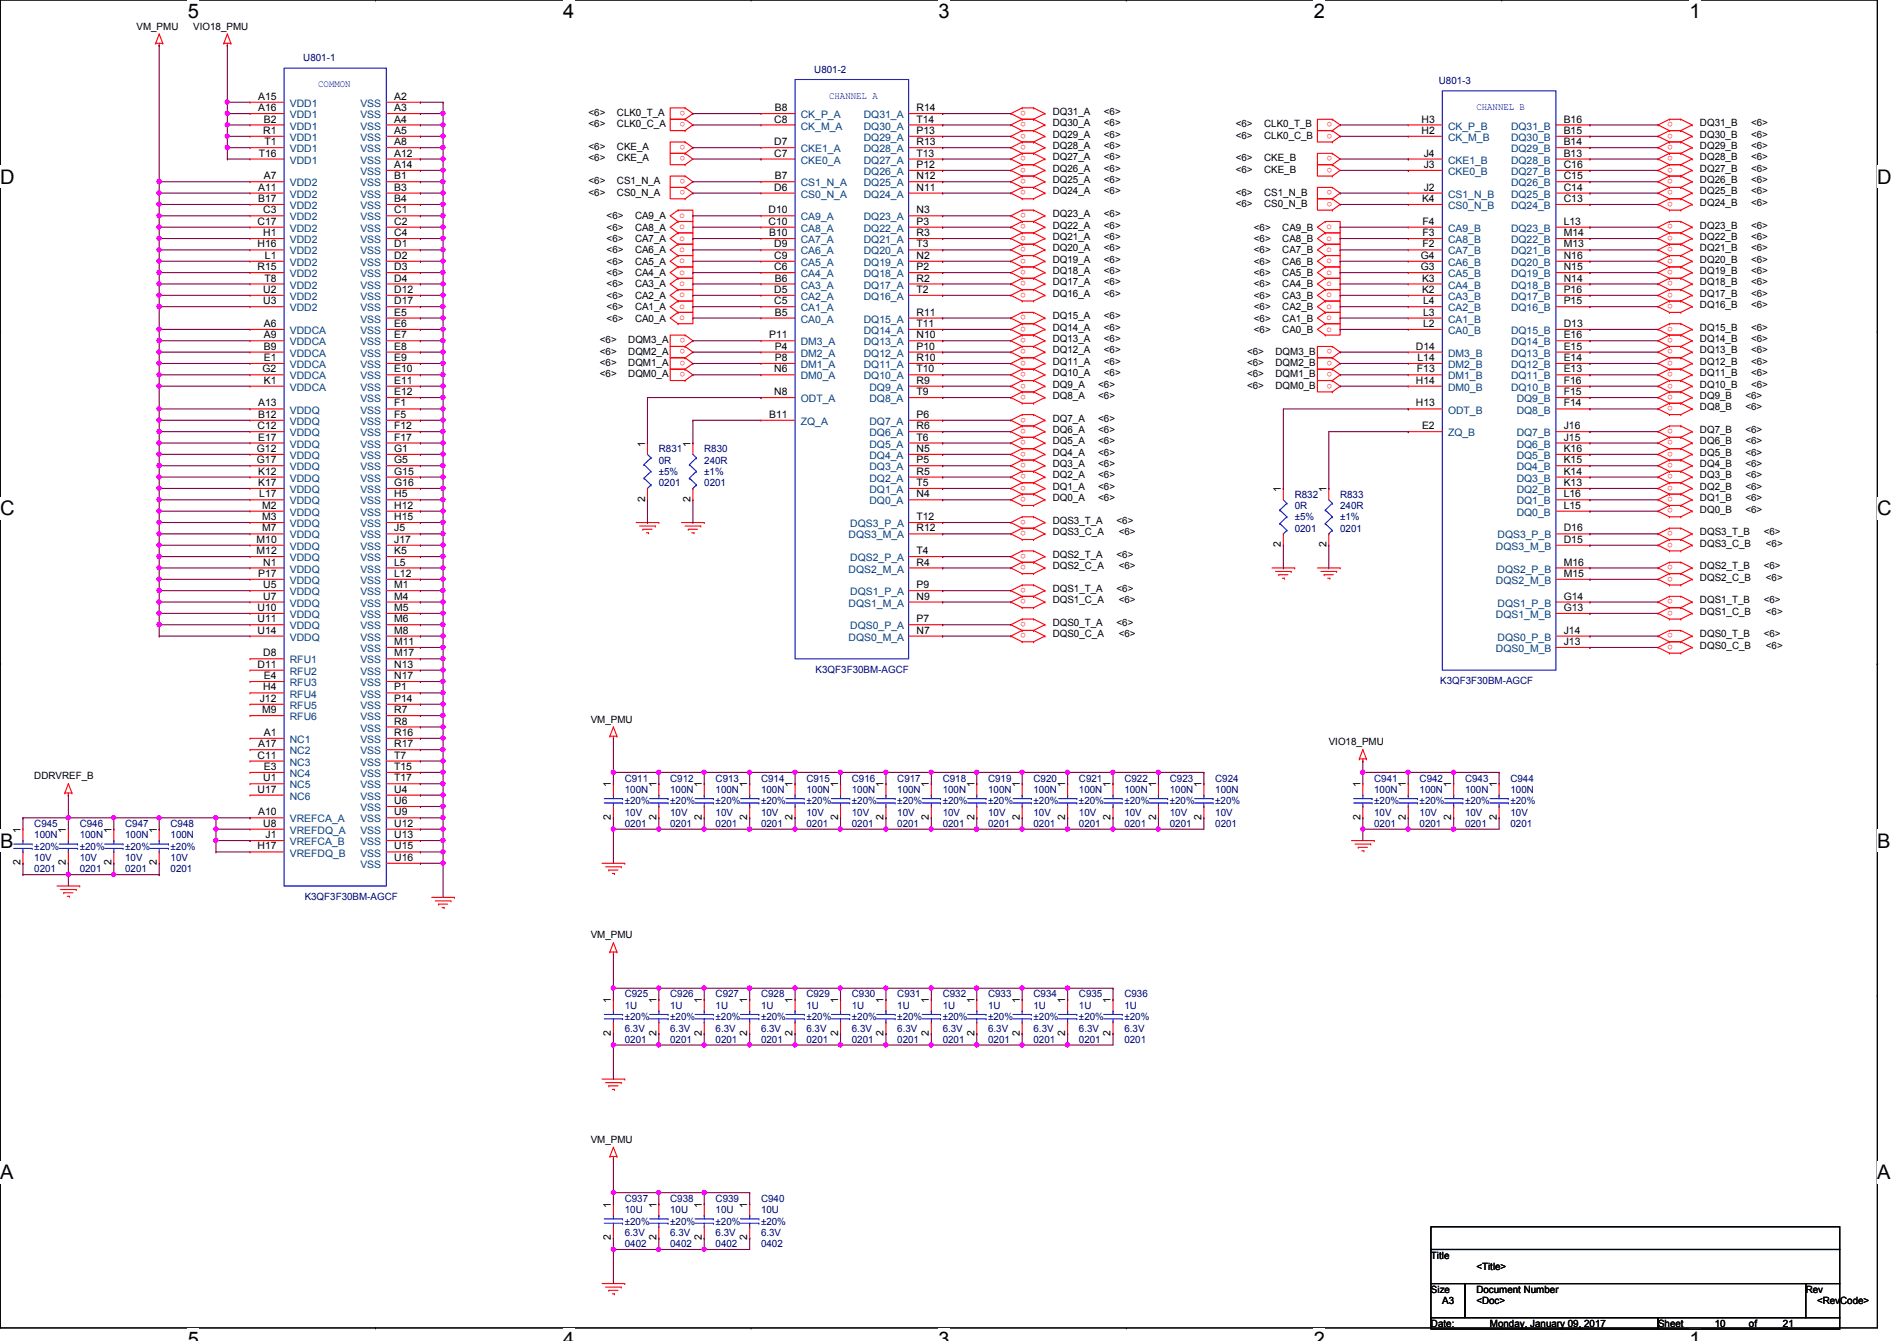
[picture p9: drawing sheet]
<svg xmlns="http://www.w3.org/2000/svg" width="297mm" height="210mm" viewBox="0 0 297 210" stroke-linecap="round" stroke-linejoin="round" font-family="sans-serif">
<defs><g id="words">
<g font-size="3.1">
<text x="29.4" y="2.8">5</text>
<text x="88.2" y="2.8">4</text>
<text x="147" y="2.8">3</text>
<text x="205.7" y="2.8">2</text>
<text x="264.5" y="2.8">1</text>
<text x="0" y="28.7">D</text>
<text x="294" y="28.7">D</text>
<text x="0" y="80.7">C</text>
<text x="294" y="80.7">C</text>
<text x="0" y="132.7">B</text>
<text x="294" y="132.7">B</text>
<text x="0" y="184.6">A</text>
<text x="294" y="184.6">A</text>
<text x="29.4" y="210.7">5</text>
<text x="88.2" y="210.7">4</text>
<text x="147" y="210.7">3</text>
<text x="205.7" y="210.7">2</text>
<text x="264.5" y="210.7">1</text>
</g>
<g font-size="1.6">
<text x="21.4" y="4.7">VM_PMU</text>
<text x="30.3" y="4.7">VIO18_PMU</text>
<text x="40.4" y="15.6">A15</text>
<text x="40.4" y="17.4">A16</text>
<text x="61.7" y="15.6">A2</text>
<text x="61.7" y="17.4">A3</text>
<text x="121.3" y="17.4">B8</text>
<text x="143.5" y="17.4">R14</text>
<text x="164.8" y="18">DQ31_A</text>
<text x="172.8" y="18">&lt;6&gt;</text>
<text x="41.2" y="21">R1</text>
<text x="41.3" y="19.2">B2</text>
<text x="41.4" y="22.7">T1</text>
<text x="61.7" y="19.2">A4</text>
<text x="61.7" y="21">A5</text>
<text x="61.7" y="22.7">A8</text>
<text x="92.2" y="18.2">&lt;6&gt;</text>
<text x="92.2" y="19.9">&lt;6&gt;</text>
<text x="92.2" y="23.5">&lt;6&gt;</text>
<text x="96.6" y="18.2">CLK0_T_A</text>
<text x="96.6" y="19.9">CLK0_C_A</text>
<text x="96.6" y="23.5">CKE_A</text>
<text x="121.2" y="19.2">C8</text>
<text x="121.2" y="22.7">D7</text>
<text x="143.5" y="19.2">T14</text>
<text x="143.5" y="21">P13</text>
<text x="143.5" y="22.7">R13</text>
<text x="164.8" y="19.8">DQ30_A</text>
<text x="164.8" y="21.5">DQ29_A</text>
<text x="164.8" y="23.3">DQ28_A</text>
<text x="172.8" y="19.8">&lt;6&gt;</text>
<text x="172.8" y="21.5">&lt;6&gt;</text>
<text x="172.8" y="23.3">&lt;6&gt;</text>
<text x="193.5" y="19.9">&lt;6&gt;</text>
<text x="193.5" y="21.7">&lt;6&gt;</text>
<text x="197.9" y="19.9">CLK0_T_B</text>
<text x="197.9" y="21.7">CLK0_C_B</text>
<text x="222.6" y="19.2">H3</text>
<text x="222.6" y="21">H2</text>
<text x="244.9" y="19.2">B16</text>
<text x="244.9" y="21">B15</text>
<text x="244.9" y="22.7">B14</text>
<text x="266.2" y="19.8">DQ31_B</text>
<text x="266.2" y="21.5">DQ30_B</text>
<text x="266.2" y="23.3">DQ29_B</text>
<text x="274.2" y="19.8">&lt;6&gt;</text>
<text x="274.2" y="21.5">&lt;6&gt;</text>
<text x="274.2" y="23.3">&lt;6&gt;</text>
<text x="40.4" y="29.8">A11</text>
<text x="40.5" y="24.5">T16</text>
<text x="41.3" y="28.1">A7</text>
<text x="61.7" y="24.5">A12</text>
<text x="61.7" y="26.3">A14</text>
<text x="61.7" y="28.1">B1</text>
<text x="61.7" y="29.8">B3</text>
<text x="92.2" y="25.3">&lt;6&gt;</text>
<text x="92.2" y="28.8">&lt;6&gt;</text>
<text x="96.6" y="25.3">CKE_A</text>
<text x="96.6" y="28.8">CS1_N_A</text>
<text x="121.2" y="24.5">C7</text>
<text x="121.2" y="29.8">D6</text>
<text x="121.3" y="28.1">B7</text>
<text x="143.5" y="24.5">T13</text>
<text x="143.5" y="26.3">P12</text>
<text x="143.5" y="28.1">N12</text>
<text x="143.5" y="29.8">N11</text>
<text x="164.8" y="25.1">DQ27_A</text>
<text x="164.8" y="26.9">DQ26_A</text>
<text x="164.8" y="28.7">DQ25_A</text>
<text x="172.8" y="25.1">&lt;6&gt;</text>
<text x="172.8" y="26.9">&lt;6&gt;</text>
<text x="172.8" y="28.7">&lt;6&gt;</text>
<text x="193.5" y="27.1">&lt;6&gt;</text>
<text x="193.5" y="25.3">&lt;6&gt;</text>
<text x="197.9" y="27.1">CKE_B</text>
<text x="197.9" y="25.3">CKE_B</text>
<text x="222.9" y="24.5">J4</text>
<text x="222.9" y="26.3">J3</text>
<text x="222.9" y="29.8">J2</text>
<text x="244.9" y="24.5">B13</text>
<text x="244.9" y="26.3">C16</text>
<text x="244.9" y="28.1">C15</text>
<text x="244.9" y="29.8">C14</text>
<text x="266.2" y="25.1">DQ28_B</text>
<text x="266.2" y="26.9">DQ27_B</text>
<text x="266.2" y="28.7">DQ26_B</text>
<text x="274.2" y="25.1">&lt;6&gt;</text>
<text x="274.2" y="26.9">&lt;6&gt;</text>
<text x="274.2" y="28.7">&lt;6&gt;</text>
<text x="40.3" y="35.2">C17</text>
<text x="40.4" y="31.6">B17</text>
<text x="41.2" y="33.4">C3</text>
<text x="61.7" y="31.6">B4</text>
<text x="61.7" y="33.4">C1</text>
<text x="61.7" y="35.2">C2</text>
<text x="92.2" y="30.6">&lt;6&gt;</text>
<text x="95" y="34.3">&lt;6&gt;</text>
<text x="96.6" y="30.6">CS0_N_A</text>
<text x="99.4" y="34.3">CA9_A</text>
<text x="120.4" y="33.4">D10</text>
<text x="120.4" y="35.2">C10</text>
<text x="143.5" y="33.4">N3</text>
<text x="143.5" y="35.2">P3</text>
<text x="164.8" y="30.4">DQ24_A</text>
<text x="164.8" y="34">DQ23_A</text>
<text x="164.8" y="35.8">DQ22_A</text>
<text x="172.8" y="30.4">&lt;6&gt;</text>
<text x="172.8" y="34">&lt;6&gt;</text>
<text x="172.8" y="35.8">&lt;6&gt;</text>
<text x="193.5" y="32.4">&lt;6&gt;</text>
<text x="193.5" y="30.6">&lt;6&gt;</text>
<text x="197.9" y="32.4">CS0_N_B</text>
<text x="197.9" y="30.6">CS1_N_B</text>
<text x="222.7" y="31.6">K4</text>
<text x="222.8" y="35.2">F4</text>
<text x="244.9" y="31.6">C13</text>
<text x="244.9" y="35.2">L13</text>
<text x="266.2" y="30.4">DQ25_B</text>
<text x="266.2" y="32.2">DQ24_B</text>
<text x="266.2" y="35.8">DQ23_B</text>
<text x="274.2" y="30.4">&lt;6&gt;</text>
<text x="274.2" y="32.2">&lt;6&gt;</text>
<text x="274.2" y="35.8">&lt;6&gt;</text>
<text x="40.3" y="38.7">H16</text>
<text x="41.2" y="37">H1</text>
<text x="41.5" y="40.5">L1</text>
<text x="61.7" y="37">C4</text>
<text x="61.7" y="38.7">D1</text>
<text x="61.7" y="40.5">D2</text>
<text x="95" y="41.4">&lt;6&gt;</text>
<text x="95" y="39.7">&lt;6&gt;</text>
<text x="95" y="36.1">&lt;6&gt;</text>
<text x="95" y="37.9">&lt;6&gt;</text>
<text x="99.4" y="41.4">CA5_A</text>
<text x="99.4" y="39.7">CA6_A</text>
<text x="99.4" y="36.1">CA8_A</text>
<text x="99.4" y="37.9">CA7_A</text>
<text x="120.4" y="37">B10</text>
<text x="121.2" y="38.7">D9</text>
<text x="121.2" y="40.5">C9</text>
<text x="143.5" y="37">R3</text>
<text x="143.5" y="38.7">T3</text>
<text x="143.5" y="40.5">N2</text>
<text x="164.8" y="37.5">DQ21_A</text>
<text x="164.8" y="39.3">DQ20_A</text>
<text x="164.8" y="41.1">DQ19_A</text>
<text x="172.8" y="37.5">&lt;6&gt;</text>
<text x="172.8" y="39.3">&lt;6&gt;</text>
<text x="172.8" y="41.1">&lt;6&gt;</text>
<text x="196.3" y="41.4">&lt;6&gt;</text>
<text x="196.3" y="37.9">&lt;6&gt;</text>
<text x="196.3" y="36.1">&lt;6&gt;</text>
<text x="196.3" y="39.7">&lt;6&gt;</text>
<text x="200.8" y="41.4">CA6_B</text>
<text x="200.8" y="37.9">CA8_B</text>
<text x="200.8" y="36.1">CA9_B</text>
<text x="200.8" y="39.7">CA7_B</text>
<text x="222.5" y="40.5">G4</text>
<text x="222.8" y="37">F3</text>
<text x="222.8" y="38.7">F2</text>
<text x="244.9" y="37">M14</text>
<text x="244.9" y="38.7">M13</text>
<text x="244.9" y="40.5">N16</text>
<text x="266.2" y="37.5">DQ22_B</text>
<text x="266.2" y="39.3">DQ21_B</text>
<text x="266.2" y="41.1">DQ20_B</text>
<text x="274.2" y="37.5">&lt;6&gt;</text>
<text x="274.2" y="39.3">&lt;6&gt;</text>
<text x="274.2" y="41.1">&lt;6&gt;</text>
<text x="40.3" y="42.3">R15</text>
<text x="41.2" y="45.8">U2</text>
<text x="41.2" y="47.6">U3</text>
<text x="41.4" y="44.1">T8</text>
<text x="61.7" y="42.3">D3</text>
<text x="61.7" y="44.1">D4</text>
<text x="61.7" y="45.8">D12</text>
<text x="61.7" y="47.6">D17</text>
<text x="95" y="46.8">&lt;6&gt;</text>
<text x="95" y="45">&lt;6&gt;</text>
<text x="95" y="43.2">&lt;6&gt;</text>
<text x="99.4" y="46.8">CA2_A</text>
<text x="99.4" y="45">CA3_A</text>
<text x="99.4" y="43.2">CA4_A</text>
<text x="121.2" y="42.3">C6</text>
<text x="121.2" y="45.8">D5</text>
<text x="121.2" y="47.6">C5</text>
<text x="121.3" y="44.1">B6</text>
<text x="143.5" y="42.3">P2</text>
<text x="143.5" y="44.1">R2</text>
<text x="143.5" y="45.8">T2</text>
<text x="164.8" y="42.9">DQ18_A</text>
<text x="164.8" y="44.7">DQ17_A</text>
<text x="164.8" y="46.4">DQ16_A</text>
<text x="172.8" y="42.9">&lt;6&gt;</text>
<text x="172.8" y="44.7">&lt;6&gt;</text>
<text x="172.8" y="46.4">&lt;6&gt;</text>
<text x="196.3" y="46.8">&lt;6&gt;</text>
<text x="196.3" y="45">&lt;6&gt;</text>
<text x="196.3" y="43.2">&lt;6&gt;</text>
<text x="200.8" y="46.8">CA3_B</text>
<text x="200.8" y="45">CA4_B</text>
<text x="200.8" y="43.2">CA5_B</text>
<text x="222.5" y="42.3">G3</text>
<text x="222.7" y="44.1">K3</text>
<text x="222.7" y="45.8">K2</text>
<text x="222.8" y="47.6">L4</text>
<text x="244.9" y="42.3">N15</text>
<text x="244.9" y="44.1">N14</text>
<text x="244.9" y="45.8">P16</text>
<text x="244.9" y="47.6">P15</text>
<text x="266.2" y="42.9">DQ19_B</text>
<text x="266.2" y="44.7">DQ18_B</text>
<text x="266.2" y="46.4">DQ17_B</text>
<text x="274.2" y="42.9">&lt;6&gt;</text>
<text x="274.2" y="44.7">&lt;6&gt;</text>
<text x="274.2" y="46.4">&lt;6&gt;</text>
<text x="41.3" y="51.2">A6</text>
<text x="41.3" y="53">A9</text>
<text x="61.7" y="49.4">E5</text>
<text x="61.7" y="51.2">E6</text>
<text x="61.7" y="53">E7</text>
<text x="93.9" y="53.7">&lt;6&gt;</text>
<text x="95" y="50.3">&lt;6&gt;</text>
<text x="95" y="48.6">&lt;6&gt;</text>
<text x="98.4" y="53.7">DQM3_A</text>
<text x="99.4" y="50.3">CA0_A</text>
<text x="99.4" y="48.6">CA1_A</text>
<text x="120.4" y="53">P11</text>
<text x="121.3" y="49.4">B5</text>
<text x="143.5" y="49.4">R11</text>
<text x="143.5" y="51.2">T11</text>
<text x="143.5" y="53">N10</text>
<text x="164.8" y="50">DQ15_A</text>
<text x="164.8" y="51.8">DQ14_A</text>
<text x="164.8" y="53.6">DQ13_A</text>
<text x="172.8" y="50">&lt;6&gt;</text>
<text x="172.8" y="51.8">&lt;6&gt;</text>
<text x="172.8" y="53.6">&lt;6&gt;</text>
<text x="196.3" y="52.1">&lt;6&gt;</text>
<text x="196.3" y="50.3">&lt;6&gt;</text>
<text x="196.3" y="48.6">&lt;6&gt;</text>
<text x="200.8" y="52.1">CA0_B</text>
<text x="200.8" y="50.3">CA1_B</text>
<text x="200.8" y="48.6">CA2_B</text>
<text x="222.8" y="49.4">L3</text>
<text x="222.8" y="51.2">L2</text>
<text x="244.9" y="51.2">D13</text>
<text x="244.9" y="53">E16</text>
<text x="266.2" y="48.2">DQ16_B</text>
<text x="266.2" y="51.8">DQ15_B</text>
<text x="266.2" y="53.6">DQ14_B</text>
<text x="274.2" y="48.2">&lt;6&gt;</text>
<text x="274.2" y="51.8">&lt;6&gt;</text>
<text x="274.2" y="53.6">&lt;6&gt;</text>
<text x="41.1" y="58.3">G2</text>
<text x="41.3" y="54.7">B9</text>
<text x="41.3" y="56.5">E1</text>
<text x="61.7" y="54.7">E8</text>
<text x="61.7" y="56.5">E9</text>
<text x="61.7" y="58.3">E10</text>
<text x="93.9" y="55.5">&lt;6&gt;</text>
<text x="93.9" y="57.3">&lt;6&gt;</text>
<text x="93.9" y="59.1">&lt;6&gt;</text>
<text x="98.4" y="55.5">DQM2_A</text>
<text x="98.4" y="57.3">DQM1_A</text>
<text x="98.4" y="59.1">DQM0_A</text>
<text x="121.2" y="58.3">N6</text>
<text x="121.3" y="54.7">P4</text>
<text x="121.3" y="56.5">P8</text>
<text x="143.5" y="54.7">P10</text>
<text x="143.5" y="56.5">R10</text>
<text x="143.5" y="58.3">T10</text>
<text x="164.8" y="55.3">DQ12_A</text>
<text x="164.8" y="58.9">DQ10_A</text>
<text x="164.8" y="57.1">DQ11_A</text>
<text x="172.8" y="55.3">&lt;6&gt;</text>
<text x="172.8" y="58.9">&lt;6&gt;</text>
<text x="172.8" y="57.1">&lt;6&gt;</text>
<text x="195.3" y="55.5">&lt;6&gt;</text>
<text x="195.3" y="57.3">&lt;6&gt;</text>
<text x="195.3" y="59.1">&lt;6&gt;</text>
<text x="199.7" y="55.5">DQM3_B</text>
<text x="199.7" y="57.3">DQM2_B</text>
<text x="199.7" y="59.1">DQM1_B</text>
<text x="221.7" y="54.7">D14</text>
<text x="221.9" y="58.3">F13</text>
<text x="222" y="56.5">L14</text>
<text x="244.9" y="54.7">E15</text>
<text x="244.9" y="56.5">E14</text>
<text x="244.9" y="58.3">E13</text>
<text x="266.2" y="55.3">DQ13_B</text>
<text x="266.2" y="57.1">DQ12_B</text>
<text x="266.2" y="58.9">DQ11_B</text>
<text x="274.2" y="55.3">&lt;6&gt;</text>
<text x="274.2" y="57.1">&lt;6&gt;</text>
<text x="274.2" y="58.9">&lt;6&gt;</text>
<text x="40.4" y="63.6">A13</text>
<text x="40.4" y="65.4">B12</text>
<text x="41.3" y="60.1">K1</text>
<text x="61.7" y="60.1">E11</text>
<text x="61.7" y="61.8">E12</text>
<text x="61.7" y="63.6">F1</text>
<text x="61.7" y="65.4">F5</text>
<text x="120.4" y="65.4">B11</text>
<text x="121.2" y="61.8">N8</text>
<text x="143.5" y="60.1">R9</text>
<text x="143.5" y="61.8">T9</text>
<text x="143.5" y="65.4">P6</text>
<text x="164.8" y="60.7">DQ9_A</text>
<text x="164.8" y="62.4">DQ8_A</text>
<text x="164.8" y="66">DQ7_A</text>
<text x="172" y="60.7">&lt;6&gt;</text>
<text x="172" y="62.4">&lt;6&gt;</text>
<text x="172" y="66">&lt;6&gt;</text>
<text x="195.3" y="60.8">&lt;6&gt;</text>
<text x="199.7" y="60.8">DQM0_B</text>
<text x="221.7" y="60.1">H14</text>
<text x="221.7" y="63.6">H13</text>
<text x="244.9" y="60.1">F16</text>
<text x="244.9" y="61.8">F15</text>
<text x="244.9" y="63.6">F14</text>
<text x="266.2" y="60.7">DQ10_B</text>
<text x="266.2" y="62.4">DQ9_B</text>
<text x="266.2" y="64.2">DQ8_B</text>
<text x="273.3" y="62.4">&lt;6&gt;</text>
<text x="273.3" y="64.2">&lt;6&gt;</text>
<text x="274.2" y="60.7">&lt;6&gt;</text>
<text x="40.2" y="70.7">G12</text>
<text x="40.3" y="67.2">C12</text>
<text x="40.4" y="69">E17</text>
<text x="61.7" y="67.2">F12</text>
<text x="61.7" y="69">F17</text>
<text x="61.7" y="70.7">G1</text>
<text x="101" y="69.9" transform="rotate(-90 101 69.9)">1</text>
<text x="108.1" y="69.9" transform="rotate(-90 108.1 69.9)">1</text>
<text x="143.5" y="67.2">R6</text>
<text x="143.5" y="69">T6</text>
<text x="143.5" y="70.7">N5</text>
<text x="164.8" y="67.8">DQ6_A</text>
<text x="164.8" y="69.6">DQ5_A</text>
<text x="164.8" y="71.3">DQ4_A</text>
<text x="172" y="67.8">&lt;6&gt;</text>
<text x="172" y="69.6">&lt;6&gt;</text>
<text x="172" y="71.3">&lt;6&gt;</text>
<text x="222.7" y="67.2">E2</text>
<text x="244.9" y="67.2">J16</text>
<text x="244.9" y="69">J15</text>
<text x="244.9" y="70.7">K16</text>
<text x="266.2" y="67.8">DQ7_B</text>
<text x="266.2" y="69.6">DQ6_B</text>
<text x="266.2" y="71.3">DQ5_B</text>
<text x="273.3" y="67.8">&lt;6&gt;</text>
<text x="273.3" y="69.6">&lt;6&gt;</text>
<text x="273.3" y="71.3">&lt;6&gt;</text>
<text x="40.2" y="72.5">G17</text>
<text x="40.4" y="74.3">K12</text>
<text x="40.4" y="76.1">K17</text>
<text x="40.6" y="77.9">L17</text>
<text x="61.7" y="72.5">G5</text>
<text x="61.7" y="74.3">G15</text>
<text x="61.7" y="76.1">G16</text>
<text x="61.7" y="77.9">H5</text>
<text x="143.5" y="72.5">P5</text>
<text x="143.5" y="74.3">R5</text>
<text x="143.5" y="76.1">T5</text>
<text x="143.5" y="77.9">N4</text>
<text x="164.8" y="73.1">DQ3_A</text>
<text x="164.8" y="74.9">DQ2_A</text>
<text x="164.8" y="76.7">DQ1_A</text>
<text x="172" y="73.1">&lt;6&gt;</text>
<text x="172" y="74.9">&lt;6&gt;</text>
<text x="172" y="76.7">&lt;6&gt;</text>
<text x="200.6" y="77" transform="rotate(-90 200.6 77)">1</text>
<text x="207.7" y="77" transform="rotate(-90 207.7 77)">1</text>
<text x="244.9" y="72.5">K15</text>
<text x="244.9" y="74.3">K14</text>
<text x="244.9" y="76.1">K13</text>
<text x="244.9" y="77.9">L16</text>
<text x="266.2" y="73.1">DQ4_B</text>
<text x="266.2" y="74.9">DQ3_B</text>
<text x="266.2" y="76.7">DQ2_B</text>
<text x="273.3" y="73.1">&lt;6&gt;</text>
<text x="273.3" y="74.9">&lt;6&gt;</text>
<text x="273.3" y="76.7">&lt;6&gt;</text>
<text x="41.1" y="79.6">M2</text>
<text x="41.1" y="81.4">M3</text>
<text x="41.1" y="83.2">M7</text>
<text x="61.7" y="79.6">H12</text>
<text x="61.7" y="81.4">H15</text>
<text x="61.7" y="83.2">J5</text>
<text x="101" y="78.6" transform="rotate(-90 101 78.6)">2</text>
<text x="108.1" y="78.6" transform="rotate(-90 108.1 78.6)">2</text>
<text x="143.5" y="81.4">T12</text>
<text x="143.5" y="83.2">R12</text>
<text x="164.8" y="78.4">DQ0_A</text>
<text x="164.8" y="82">DQS3_T_A</text>
<text x="164.8" y="83.8">DQS3_C_A</text>
<text x="172" y="78.4">&lt;6&gt;</text>
<text x="174.8" y="82">&lt;6&gt;</text>
<text x="175.2" y="83.8">&lt;6&gt;</text>
<text x="244.9" y="79.6">L15</text>
<text x="244.9" y="83.2">D16</text>
<text x="266.2" y="78.4">DQ1_B</text>
<text x="266.2" y="80.2">DQ0_B</text>
<text x="266.2" y="83.8">DQS3_T_B</text>
<text x="273.3" y="78.4">&lt;6&gt;</text>
<text x="273.3" y="80.2">&lt;6&gt;</text>
<text x="276.2" y="83.8">&lt;6&gt;</text>
<text x="40.2" y="85">M10</text>
<text x="40.2" y="86.7">M12</text>
<text x="41.2" y="88.5">N1</text>
<text x="61.7" y="85">J17</text>
<text x="61.7" y="86.7">K5</text>
<text x="61.7" y="88.5">L5</text>
<text x="143.5" y="86.7">T4</text>
<text x="143.5" y="88.5">R4</text>
<text x="164.8" y="87.3">DQS2_T_A</text>
<text x="164.8" y="89.1">DQS2_C_A</text>
<text x="174.8" y="87.3">&lt;6&gt;</text>
<text x="175.2" y="89.1">&lt;6&gt;</text>
<text x="200.6" y="85.7" transform="rotate(-90 200.6 85.7)">2</text>
<text x="207.7" y="85.7" transform="rotate(-90 207.7 85.7)">2</text>
<text x="244.9" y="85">D15</text>
<text x="244.9" y="88.5">M16</text>
<text x="266.2" y="85.6">DQS3_C_B</text>
<text x="266.2" y="89.1">DQS2_T_B</text>
<text x="276.2" y="89.1">&lt;6&gt;</text>
<text x="276.5" y="85.6">&lt;6&gt;</text>
<text x="40.3" y="95.6">U10</text>
<text x="40.4" y="90.3">P17</text>
<text x="41.2" y="92.1">U5</text>
<text x="41.2" y="93.9">U7</text>
<text x="61.7" y="90.3">L12</text>
<text x="61.7" y="92.1">M1</text>
<text x="61.7" y="93.9">M4</text>
<text x="61.7" y="95.6">M5</text>
<text x="143.5" y="92.1">P9</text>
<text x="143.5" y="93.9">N9</text>
<text x="164.8" y="92.7">DQS1_T_A</text>
<text x="164.8" y="94.4">DQS1_C_A</text>
<text x="174.8" y="92.7">&lt;6&gt;</text>
<text x="175.2" y="94.4">&lt;6&gt;</text>
<text x="244.9" y="90.3">M15</text>
<text x="244.9" y="93.9">G14</text>
<text x="244.9" y="95.6">G13</text>
<text x="266.2" y="90.9">DQS2_C_B</text>
<text x="266.2" y="94.4">DQS1_T_B</text>
<text x="276.2" y="94.4">&lt;6&gt;</text>
<text x="276.5" y="90.9">&lt;6&gt;</text>
<text x="40.3" y="97.4">U11</text>
<text x="40.3" y="99.2">U14</text>
<text x="61.7" y="97.4">M6</text>
<text x="61.7" y="99.2">M8</text>
<text x="61.7" y="101">M11</text>
<text x="143.5" y="97.4">P7</text>
<text x="143.5" y="99.2">N7</text>
<text x="164.8" y="98">DQS0_T_A</text>
<text x="164.8" y="99.8">DQS0_C_A</text>
<text x="174.8" y="98">&lt;6&gt;</text>
<text x="175.2" y="99.8">&lt;6&gt;</text>
<text x="244.9" y="99.2">J14</text>
<text x="244.9" y="101">J13</text>
<text x="266.2" y="96.2">DQS1_C_B</text>
<text x="266.2" y="99.8">DQS0_T_B</text>
<text x="266.2" y="101.6">DQS0_C_B</text>
<text x="276.2" y="99.8">&lt;6&gt;</text>
<text x="276.5" y="96.2">&lt;6&gt;</text>
<text x="276.5" y="101.6">&lt;6&gt;</text>
<text x="40.3" y="104.5">D11</text>
<text x="41.2" y="102.7">D8</text>
<text x="41.3" y="106.3">E4</text>
<text x="61.7" y="102.7">M17</text>
<text x="61.7" y="104.5">N13</text>
<text x="61.7" y="106.3">N17</text>
<text x="40.7" y="109.9">J12</text>
<text x="41.1" y="111.6">M9</text>
<text x="41.2" y="108.1">H4</text>
<text x="61.7" y="108.1">P1</text>
<text x="61.7" y="109.9">P14</text>
<text x="61.7" y="111.6">R7</text>
<text x="61.7" y="113.4">R8</text>
<text x="92.5" y="113.1">VM_PMU</text>
<text x="40.3" y="118.7">C11</text>
<text x="40.4" y="117">A17</text>
<text x="41.3" y="115.2">A1</text>
<text x="61.7" y="115.2">R16</text>
<text x="61.7" y="117">R17</text>
<text x="61.7" y="118.7">T7</text>
<text x="208.1" y="116.7">VIO18_PMU</text>
<text x="5.4" y="122">DDRVREF_B</text>
<text x="40.3" y="124.1">U17</text>
<text x="41.2" y="122.3">U1</text>
<text x="41.3" y="120.5">E3</text>
<text x="61.7" y="120.5">T15</text>
<text x="61.7" y="122.3">T17</text>
<text x="61.7" y="124.1">U4</text>
<text x="61.7" y="125.9">U6</text>
<text x="95.7" y="123.2" transform="rotate(-90 95.7 123.2)">1</text>
<text x="102.8" y="123.2" transform="rotate(-90 102.8 123.2)">1</text>
<text x="109.9" y="123.2" transform="rotate(-90 109.9 123.2)">1</text>
<text x="117" y="123.2" transform="rotate(-90 117 123.2)">1</text>
<text x="124.1" y="123.2" transform="rotate(-90 124.1 123.2)">1</text>
<text x="131.2" y="123.2" transform="rotate(-90 131.2 123.2)">1</text>
<text x="138.3" y="123.2" transform="rotate(-90 138.3 123.2)">1</text>
<text x="145.5" y="123.2" transform="rotate(-90 145.5 123.2)">1</text>
<text x="152.6" y="123.2" transform="rotate(-90 152.6 123.2)">1</text>
<text x="159.7" y="123.2" transform="rotate(-90 159.7 123.2)">1</text>
<text x="166.8" y="123.2" transform="rotate(-90 166.8 123.2)">1</text>
<text x="173.9" y="123.2" transform="rotate(-90 173.9 123.2)">1</text>
<text x="181" y="123.2" transform="rotate(-90 181 123.2)">1</text>
<text x="188.1" y="123.2" transform="rotate(-90 188.1 123.2)">1</text>
<text x="213" y="123.2" transform="rotate(-90 213 123.2)">1</text>
<text x="220.1" y="123.2" transform="rotate(-90 220.1 123.2)">1</text>
<text x="227.2" y="123.2" transform="rotate(-90 227.2 123.2)">1</text>
<text x="234.4" y="123.2" transform="rotate(-90 234.4 123.2)">1</text>
<text x="3.2" y="130.3" transform="rotate(-90 3.2 130.3)">1</text>
<text x="10.3" y="130.3" transform="rotate(-90 10.3 130.3)">1</text>
<text x="17.4" y="130.3" transform="rotate(-90 17.4 130.3)">1</text>
<text x="24.6" y="130.3" transform="rotate(-90 24.6 130.3)">1</text>
<text x="40.4" y="127.6">A10</text>
<text x="41.2" y="129.4">U8</text>
<text x="41.6" y="131.2">J1</text>
<text x="61.7" y="127.6">U9</text>
<text x="61.7" y="129.4">U12</text>
<text x="61.7" y="131.2">U13</text>
<text x="95.7" y="128.4" transform="rotate(-90 95.7 128.4)">2</text>
<text x="102.8" y="128.4" transform="rotate(-90 102.8 128.4)">2</text>
<text x="109.9" y="128.4" transform="rotate(-90 109.9 128.4)">2</text>
<text x="117" y="128.4" transform="rotate(-90 117 128.4)">2</text>
<text x="124.1" y="128.4" transform="rotate(-90 124.1 128.4)">2</text>
<text x="131.2" y="128.4" transform="rotate(-90 131.2 128.4)">2</text>
<text x="138.3" y="128.4" transform="rotate(-90 138.3 128.4)">2</text>
<text x="145.5" y="128.4" transform="rotate(-90 145.5 128.4)">2</text>
<text x="152.6" y="128.4" transform="rotate(-90 152.6 128.4)">2</text>
<text x="159.7" y="128.4" transform="rotate(-90 159.7 128.4)">2</text>
<text x="166.8" y="128.4" transform="rotate(-90 166.8 128.4)">2</text>
<text x="173.9" y="128.4" transform="rotate(-90 173.9 128.4)">2</text>
<text x="181" y="128.4" transform="rotate(-90 181 128.4)">2</text>
<text x="188.1" y="128.4" transform="rotate(-90 188.1 128.4)">2</text>
<text x="213" y="128.4" transform="rotate(-90 213 128.4)">2</text>
<text x="220.1" y="128.4" transform="rotate(-90 220.1 128.4)">2</text>
<text x="227.2" y="128.4" transform="rotate(-90 227.2 128.4)">2</text>
<text x="234.4" y="128.4" transform="rotate(-90 234.4 128.4)">2</text>
<text x="3.2" y="135.5" transform="rotate(-90 3.2 135.5)">2</text>
<text x="10.3" y="135.5" transform="rotate(-90 10.3 135.5)">2</text>
<text x="17.4" y="135.5" transform="rotate(-90 17.4 135.5)">2</text>
<text x="24.6" y="135.5" transform="rotate(-90 24.6 135.5)">2</text>
<text x="40.3" y="133">H17</text>
<text x="61.7" y="133">U15</text>
<text x="61.7" y="134.7">U16</text>
<text x="92.5" y="146.9">VM_PMU</text>
<text x="95.7" y="157" transform="rotate(-90 95.7 157)">1</text>
<text x="102.8" y="157" transform="rotate(-90 102.8 157)">1</text>
<text x="109.9" y="157" transform="rotate(-90 109.9 157)">1</text>
<text x="117" y="157" transform="rotate(-90 117 157)">1</text>
<text x="124.1" y="157" transform="rotate(-90 124.1 157)">1</text>
<text x="131.2" y="157" transform="rotate(-90 131.2 157)">1</text>
<text x="138.3" y="157" transform="rotate(-90 138.3 157)">1</text>
<text x="145.5" y="157" transform="rotate(-90 145.5 157)">1</text>
<text x="152.6" y="157" transform="rotate(-90 152.6 157)">1</text>
<text x="159.7" y="157" transform="rotate(-90 159.7 157)">1</text>
<text x="166.8" y="157" transform="rotate(-90 166.8 157)">1</text>
<text x="173.9" y="157" transform="rotate(-90 173.9 157)">1</text>
<text x="95.7" y="162.1" transform="rotate(-90 95.7 162.1)">2</text>
<text x="102.8" y="162.1" transform="rotate(-90 102.8 162.1)">2</text>
<text x="109.9" y="162.1" transform="rotate(-90 109.9 162.1)">2</text>
<text x="117" y="162.1" transform="rotate(-90 117 162.1)">2</text>
<text x="124.1" y="162.1" transform="rotate(-90 124.1 162.1)">2</text>
<text x="131.2" y="162.1" transform="rotate(-90 131.2 162.1)">2</text>
<text x="138.3" y="162.1" transform="rotate(-90 138.3 162.1)">2</text>
<text x="145.5" y="162.1" transform="rotate(-90 145.5 162.1)">2</text>
<text x="152.6" y="162.1" transform="rotate(-90 152.6 162.1)">2</text>
<text x="159.7" y="162.1" transform="rotate(-90 159.7 162.1)">2</text>
<text x="166.8" y="162.1" transform="rotate(-90 166.8 162.1)">2</text>
<text x="173.9" y="162.1" transform="rotate(-90 173.9 162.1)">2</text>
<text x="92.5" y="178.9">VM_PMU</text>
<text x="95.7" y="189" transform="rotate(-90 95.7 189)">1</text>
<text x="102.8" y="189" transform="rotate(-90 102.8 189)">1</text>
<text x="109.9" y="189" transform="rotate(-90 109.9 189)">1</text>
<text x="117" y="189" transform="rotate(-90 117 189)">1</text>
<text x="95.7" y="194.1" transform="rotate(-90 95.7 194.1)">2</text>
<text x="102.8" y="194.1" transform="rotate(-90 102.8 194.1)">2</text>
<text x="109.9" y="194.1" transform="rotate(-90 109.9 194.1)">2</text>
<text x="117" y="194.1" transform="rotate(-90 117 194.1)">2</text>
<text x="224.1" y="197">Title</text>
<text x="224.1" y="202.4">Size</text>
<text x="231.2" y="202.4">Document Number</text>
<text x="231.2" y="198.8">&lt;Title&gt;</text>
<text x="282.7" y="202.4">Rev</text>
<text x="224.1" y="207.7">Date:</text>
<text x="225.8" y="204.1">A3</text>
<text x="231.2" y="204.1">&lt;Doc&gt;</text>
<text x="233.3" y="207.7">Monday, January 09, 2017</text>
<text x="259.6" y="207.7">Sheet</text>
<text x="268.5" y="207.7">10</text>
<text x="273.9" y="207.7">of</text>
<text x="279.2" y="207.7">21</text>
<text x="284.5" y="204.1">&lt;RevCode&gt;</text>
</g>
<g font-size="1.6" fill="#000080">
<text x="47.5" y="9.6">U801-1</text>
<text x="127.5" y="11.4">U801-2</text>
<text x="225.3" y="13.2">U801-3</text>
<text x="103.2" y="70.8">R831</text>
<text x="110.3" y="70.8">R830</text>
<text x="103.2" y="72.6">0R</text>
<text x="103.2" y="74.3">±5%</text>
<text x="103.2" y="76.1">0201</text>
<text x="110.3" y="72.6">240R</text>
<text x="110.3" y="74.3">±1%</text>
<text x="110.3" y="76.1">0201</text>
<text x="202.7" y="77.9">R832</text>
<text x="209.8" y="77.9">R833</text>
<text x="202.7" y="79.7">0R</text>
<text x="202.7" y="81.4">±5%</text>
<text x="202.7" y="83.2">0201</text>
<text x="209.8" y="79.7">240R</text>
<text x="209.8" y="81.4">±1%</text>
<text x="209.8" y="83.2">0201</text>
<text x="127.7" y="105.3">K3QF3F30BM-AGCF</text>
<text x="225.5" y="107.1">K3QF3F30BM-AGCF</text>
<text x="97.8" y="122.3">C911</text>
<text x="97.8" y="124.1">100N</text>
<text x="97.8" y="125.9">±20%</text>
<text x="104.9" y="122.3">C912</text>
<text x="104.9" y="124.1">100N</text>
<text x="104.9" y="125.9">±20%</text>
<text x="112.1" y="122.3">C913</text>
<text x="112.1" y="124.1">100N</text>
<text x="112.1" y="125.9">±20%</text>
<text x="119.2" y="122.3">C914</text>
<text x="119.2" y="124.1">100N</text>
<text x="119.2" y="125.9">±20%</text>
<text x="126.3" y="122.3">C915</text>
<text x="126.3" y="124.1">100N</text>
<text x="126.3" y="125.9">±20%</text>
<text x="133.4" y="122.3">C916</text>
<text x="133.4" y="124.1">100N</text>
<text x="133.4" y="125.9">±20%</text>
<text x="140.5" y="122.3">C917</text>
<text x="140.5" y="124.1">100N</text>
<text x="140.5" y="125.9">±20%</text>
<text x="147.6" y="122.3">C918</text>
<text x="147.6" y="124.1">100N</text>
<text x="147.6" y="125.9">±20%</text>
<text x="154.7" y="122.3">C919</text>
<text x="154.7" y="124.1">100N</text>
<text x="154.7" y="125.9">±20%</text>
<text x="161.8" y="122.3">C920</text>
<text x="161.8" y="124.1">100N</text>
<text x="161.8" y="125.9">±20%</text>
<text x="168.9" y="122.3">C921</text>
<text x="168.9" y="124.1">100N</text>
<text x="168.9" y="125.9">±20%</text>
<text x="176.1" y="122.3">C922</text>
<text x="176.1" y="124.1">100N</text>
<text x="176.1" y="125.9">±20%</text>
<text x="183.2" y="122.3">C923</text>
<text x="183.2" y="124.1">100N</text>
<text x="183.2" y="125.9">±20%</text>
<text x="190.3" y="122.3">C924</text>
<text x="190.3" y="124.1">100N</text>
<text x="190.3" y="125.9">±20%</text>
<text x="215.2" y="122.3">C941</text>
<text x="215.2" y="124.1">100N</text>
<text x="215.2" y="125.9">±20%</text>
<text x="222.3" y="122.3">C942</text>
<text x="222.3" y="124.1">100N</text>
<text x="222.3" y="125.9">±20%</text>
<text x="229.4" y="122.3">C943</text>
<text x="229.4" y="124.1">100N</text>
<text x="229.4" y="125.9">±20%</text>
<text x="236.5" y="122.3">C944</text>
<text x="236.5" y="124.1">100N</text>
<text x="236.5" y="125.9">±20%</text>
<text x="5.4" y="129.5">C945</text>
<text x="5.4" y="131.2">100N</text>
<text x="12.5" y="129.5">C946</text>
<text x="12.5" y="131.2">100N</text>
<text x="19.6" y="129.5">C947</text>
<text x="19.6" y="131.2">100N</text>
<text x="26.7" y="129.5">C948</text>
<text x="26.7" y="131.2">100N</text>
<text x="97.8" y="129.5">0201</text>
<text x="97.8" y="127.7">10V</text>
<text x="104.9" y="129.5">0201</text>
<text x="104.9" y="127.7">10V</text>
<text x="112.1" y="129.5">0201</text>
<text x="112.1" y="127.7">10V</text>
<text x="119.2" y="129.5">0201</text>
<text x="119.2" y="127.7">10V</text>
<text x="126.3" y="129.5">0201</text>
<text x="126.3" y="127.7">10V</text>
<text x="133.4" y="129.5">0201</text>
<text x="133.4" y="127.7">10V</text>
<text x="140.5" y="129.5">0201</text>
<text x="140.5" y="127.7">10V</text>
<text x="147.6" y="129.5">0201</text>
<text x="147.6" y="127.7">10V</text>
<text x="154.7" y="129.5">0201</text>
<text x="154.7" y="127.7">10V</text>
<text x="161.8" y="129.5">0201</text>
<text x="161.8" y="127.7">10V</text>
<text x="168.9" y="129.5">0201</text>
<text x="168.9" y="127.7">10V</text>
<text x="176.1" y="129.5">0201</text>
<text x="176.1" y="127.7">10V</text>
<text x="183.2" y="129.5">0201</text>
<text x="183.2" y="127.7">10V</text>
<text x="190.3" y="129.5">0201</text>
<text x="190.3" y="127.7">10V</text>
<text x="215.2" y="129.5">0201</text>
<text x="215.2" y="127.7">10V</text>
<text x="222.3" y="129.5">0201</text>
<text x="222.3" y="127.7">10V</text>
<text x="229.4" y="129.5">0201</text>
<text x="229.4" y="127.7">10V</text>
<text x="236.5" y="129.5">0201</text>
<text x="236.5" y="127.7">10V</text>
<text x="5.4" y="136.6">0201</text>
<text x="5.4" y="134.8">10V</text>
<text x="5.4" y="133">±20%</text>
<text x="12.5" y="136.6">0201</text>
<text x="12.5" y="134.8">10V</text>
<text x="12.5" y="133">±20%</text>
<text x="19.6" y="136.6">0201</text>
<text x="19.6" y="134.8">10V</text>
<text x="19.6" y="133">±20%</text>
<text x="26.7" y="136.6">0201</text>
<text x="26.7" y="134.8">10V</text>
<text x="26.7" y="133">±20%</text>
<text x="47.7" y="140.8">K3QF3F30BM-AGCF</text>
<text x="97.8" y="156.1">C925</text>
<text x="97.8" y="157.9">1U</text>
<text x="97.8" y="161.5">6.3V</text>
<text x="97.8" y="159.7">±20%</text>
<text x="104.9" y="156.1">C926</text>
<text x="104.9" y="157.9">1U</text>
<text x="104.9" y="161.5">6.3V</text>
<text x="104.9" y="159.7">±20%</text>
<text x="112.1" y="156.1">C927</text>
<text x="112.1" y="157.9">1U</text>
<text x="112.1" y="161.5">6.3V</text>
<text x="112.1" y="159.7">±20%</text>
<text x="119.2" y="156.1">C928</text>
<text x="119.2" y="157.9">1U</text>
<text x="119.2" y="161.5">6.3V</text>
<text x="119.2" y="159.7">±20%</text>
<text x="126.3" y="156.1">C929</text>
<text x="126.3" y="157.9">1U</text>
<text x="126.3" y="161.5">6.3V</text>
<text x="126.3" y="159.7">±20%</text>
<text x="133.4" y="156.1">C930</text>
<text x="133.4" y="157.9">1U</text>
<text x="133.4" y="161.5">6.3V</text>
<text x="133.4" y="159.7">±20%</text>
<text x="140.5" y="156.1">C931</text>
<text x="140.5" y="157.9">1U</text>
<text x="140.5" y="161.5">6.3V</text>
<text x="140.5" y="159.7">±20%</text>
<text x="147.6" y="156.1">C932</text>
<text x="147.6" y="157.9">1U</text>
<text x="147.6" y="161.5">6.3V</text>
<text x="147.6" y="159.7">±20%</text>
<text x="154.7" y="156.1">C933</text>
<text x="154.7" y="157.9">1U</text>
<text x="154.7" y="161.5">6.3V</text>
<text x="154.7" y="159.7">±20%</text>
<text x="161.8" y="156.1">C934</text>
<text x="161.8" y="157.9">1U</text>
<text x="161.8" y="161.5">6.3V</text>
<text x="161.8" y="159.7">±20%</text>
<text x="168.9" y="156.1">C935</text>
<text x="168.9" y="157.9">1U</text>
<text x="168.9" y="161.5">6.3V</text>
<text x="168.9" y="159.7">±20%</text>
<text x="176.1" y="156.1">C936</text>
<text x="176.1" y="157.9">1U</text>
<text x="176.1" y="161.5">6.3V</text>
<text x="176.1" y="159.7">±20%</text>
<text x="97.8" y="163.2">0201</text>
<text x="104.9" y="163.2">0201</text>
<text x="112.1" y="163.2">0201</text>
<text x="119.2" y="163.2">0201</text>
<text x="126.3" y="163.2">0201</text>
<text x="133.4" y="163.2">0201</text>
<text x="140.5" y="163.2">0201</text>
<text x="147.6" y="163.2">0201</text>
<text x="154.7" y="163.2">0201</text>
<text x="161.8" y="163.2">0201</text>
<text x="168.9" y="163.2">0201</text>
<text x="176.1" y="163.2">0201</text>
<text x="97.8" y="188.1">C937</text>
<text x="97.8" y="189.9">10U</text>
<text x="97.8" y="191.7">±20%</text>
<text x="104.9" y="188.1">C938</text>
<text x="104.9" y="189.9">10U</text>
<text x="104.9" y="191.7">±20%</text>
<text x="112.1" y="188.1">C939</text>
<text x="112.1" y="189.9">10U</text>
<text x="112.1" y="191.7">±20%</text>
<text x="119.2" y="188.1">C940</text>
<text x="119.2" y="189.9">10U</text>
<text x="119.2" y="191.7">±20%</text>
<text x="97.8" y="195.2">0402</text>
<text x="97.8" y="193.5">6.3V</text>
<text x="104.9" y="195.2">0402</text>
<text x="104.9" y="193.5">6.3V</text>
<text x="112.1" y="195.2">0402</text>
<text x="112.1" y="193.5">6.3V</text>
<text x="119.2" y="195.2">0402</text>
<text x="119.2" y="193.5">6.3V</text>
</g>
<g font-size="1.6" fill="#004080">
<text x="45.4" y="16.7">VDD1</text>
<text x="56.4" y="16.7">VSS</text>
<text x="45.4" y="18.5">VDD1</text>
<text x="45.4" y="20.3">VDD1</text>
<text x="45.4" y="22.1">VDD1</text>
<text x="45.4" y="23.8">VDD1</text>
<text x="56.4" y="18.5">VSS</text>
<text x="56.4" y="20.3">VSS</text>
<text x="56.4" y="22.1">VSS</text>
<text x="56.4" y="23.8">VSS</text>
<text x="125.4" y="18.5">CK_P_A</text>
<text x="125.4" y="20.3">CK_M_A</text>
<text x="125.4" y="23.8">CKE1_A</text>
<text x="135.3" y="18.5">DQ31_A</text>
<text x="135.3" y="20.3">DQ30_A</text>
<text x="135.3" y="22.1">DQ29_A</text>
<text x="135.3" y="23.8">DQ28_A</text>
<text x="226.7" y="20.3">CK_P_B</text>
<text x="226.7" y="22.1">CK_M_B</text>
<text x="236.6" y="20.3">DQ31_B</text>
<text x="236.6" y="22.1">DQ30_B</text>
<text x="236.6" y="23.8">DQ29_B</text>
<text x="45.4" y="25.6">VDD1</text>
<text x="45.4" y="29.2">VDD2</text>
<text x="56.4" y="25.6">VSS</text>
<text x="56.4" y="27.4">VSS</text>
<text x="56.4" y="29.2">VSS</text>
<text x="125.4" y="25.6">CKE0_A</text>
<text x="125.4" y="29.2">CS1_N_A</text>
<text x="135.3" y="25.6">DQ27_A</text>
<text x="135.3" y="27.4">DQ26_A</text>
<text x="135.3" y="29.2">DQ25_A</text>
<text x="226.7" y="25.6">CKE1_B</text>
<text x="226.7" y="27.4">CKE0_B</text>
<text x="236.6" y="25.6">DQ28_B</text>
<text x="236.6" y="27.4">DQ27_B</text>
<text x="236.6" y="29.2">DQ26_B</text>
<text x="45.4" y="30.9">VDD2</text>
<text x="45.4" y="32.7">VDD2</text>
<text x="45.4" y="34.5">VDD2</text>
<text x="56.4" y="30.9">VSS</text>
<text x="56.4" y="32.7">VSS</text>
<text x="56.4" y="34.5">VSS</text>
<text x="125.4" y="30.9">CS0_N_A</text>
<text x="125.4" y="34.5">CA9_A</text>
<text x="135.3" y="30.9">DQ24_A</text>
<text x="135.3" y="34.5">DQ23_A</text>
<text x="226.7" y="30.9">CS1_N_B</text>
<text x="226.7" y="32.7">CS0_N_B</text>
<text x="236.6" y="30.9">DQ25_B</text>
<text x="236.6" y="32.7">DQ24_B</text>
<text x="45.4" y="36.3">VDD2</text>
<text x="45.4" y="38.1">VDD2</text>
<text x="45.4" y="39.8">VDD2</text>
<text x="45.4" y="41.6">VDD2</text>
<text x="56.4" y="36.3">VSS</text>
<text x="56.4" y="38.1">VSS</text>
<text x="56.4" y="39.8">VSS</text>
<text x="56.4" y="41.6">VSS</text>
<text x="125.4" y="36.3">CA8_A</text>
<text x="125.4" y="38.1">CA7_A</text>
<text x="125.4" y="39.8">CA6_A</text>
<text x="125.4" y="41.6">CA5_A</text>
<text x="135.3" y="36.3">DQ22_A</text>
<text x="135.3" y="38.1">DQ21_A</text>
<text x="135.3" y="39.8">DQ20_A</text>
<text x="135.3" y="41.6">DQ19_A</text>
<text x="226.7" y="38.1">CA8_B</text>
<text x="226.7" y="36.3">CA9_B</text>
<text x="226.7" y="39.8">CA7_B</text>
<text x="226.7" y="41.6">CA6_B</text>
<text x="236.6" y="36.3">DQ23_B</text>
<text x="236.6" y="38.1">DQ22_B</text>
<text x="236.6" y="39.8">DQ21_B</text>
<text x="236.6" y="41.6">DQ20_B</text>
<text x="45.4" y="43.4">VDD2</text>
<text x="45.4" y="45.2">VDD2</text>
<text x="45.4" y="46.9">VDD2</text>
<text x="56.4" y="43.4">VSS</text>
<text x="56.4" y="45.2">VSS</text>
<text x="56.4" y="46.9">VSS</text>
<text x="125.4" y="43.4">CA4_A</text>
<text x="125.4" y="45.2">CA3_A</text>
<text x="125.4" y="46.9">CA2_A</text>
<text x="135.3" y="43.4">DQ18_A</text>
<text x="135.3" y="45.2">DQ17_A</text>
<text x="135.3" y="46.9">DQ16_A</text>
<text x="226.7" y="43.4">CA5_B</text>
<text x="226.7" y="45.2">CA4_B</text>
<text x="226.7" y="46.9">CA3_B</text>
<text x="236.6" y="43.4">DQ19_B</text>
<text x="236.6" y="45.2">DQ18_B</text>
<text x="236.6" y="46.9">DQ17_B</text>
<text x="45.4" y="48.7">VDD2</text>
<text x="45.4" y="52.3">VDDCA</text>
<text x="56.4" y="48.7">VSS</text>
<text x="56.4" y="50.5">VSS</text>
<text x="56.4" y="52.3">VSS</text>
<text x="125.4" y="48.7">CA1_A</text>
<text x="125.4" y="50.5">CA0_A</text>
<text x="135.3" y="50.5">DQ15_A</text>
<text x="135.3" y="52.3">DQ14_A</text>
<text x="226.7" y="48.7">CA2_B</text>
<text x="226.7" y="50.5">CA1_B</text>
<text x="226.7" y="52.3">CA0_B</text>
<text x="236.6" y="48.7">DQ16_B</text>
<text x="236.6" y="52.3">DQ15_B</text>
<text x="45.4" y="54.1">VDDCA</text>
<text x="45.4" y="55.8">VDDCA</text>
<text x="45.4" y="57.6">VDDCA</text>
<text x="45.4" y="59.4">VDDCA</text>
<text x="56.4" y="54.1">VSS</text>
<text x="56.4" y="55.8">VSS</text>
<text x="56.4" y="57.6">VSS</text>
<text x="56.4" y="59.4">VSS</text>
<text x="125.4" y="54.1">DM3_A</text>
<text x="125.4" y="55.8">DM2_A</text>
<text x="125.4" y="57.6">DM1_A</text>
<text x="125.4" y="59.4">DM0_A</text>
<text x="135.3" y="54.1">DQ13_A</text>
<text x="135.3" y="55.8">DQ12_A</text>
<text x="135.3" y="57.6">DQ11_A</text>
<text x="135.3" y="59.4">DQ10_A</text>
<text x="226.7" y="55.8">DM3_B</text>
<text x="226.7" y="57.6">DM2_B</text>
<text x="226.7" y="59.4">DM1_B</text>
<text x="236.6" y="54.1">DQ14_B</text>
<text x="236.6" y="55.8">DQ13_B</text>
<text x="236.6" y="57.6">DQ12_B</text>
<text x="236.6" y="59.4">DQ11_B</text>
<text x="45.4" y="61.2">VDDCA</text>
<text x="45.4" y="64.7">VDDQ</text>
<text x="56.4" y="61.2">VSS</text>
<text x="56.4" y="62.9">VSS</text>
<text x="56.4" y="64.7">VSS</text>
<text x="125.4" y="62.9">ODT_A</text>
<text x="136.1" y="61.2">DQ9_A</text>
<text x="136.1" y="62.9">DQ8_A</text>
<text x="226.7" y="61.2">DM0_B</text>
<text x="226.7" y="64.7">ODT_B</text>
<text x="236.6" y="61.2">DQ10_B</text>
<text x="237.5" y="62.9">DQ9_B</text>
<text x="237.5" y="64.7">DQ8_B</text>
<text x="45.4" y="66.5">VDDQ</text>
<text x="45.4" y="68.3">VDDQ</text>
<text x="45.4" y="70.1">VDDQ</text>
<text x="45.4" y="71.8">VDDQ</text>
<text x="56.4" y="66.5">VSS</text>
<text x="56.4" y="68.3">VSS</text>
<text x="56.4" y="70.1">VSS</text>
<text x="56.4" y="71.8">VSS</text>
<text x="125.4" y="66.5">ZQ_A</text>
<text x="136.1" y="66.5">DQ7_A</text>
<text x="136.1" y="68.3">DQ6_A</text>
<text x="136.1" y="70.1">DQ5_A</text>
<text x="136.1" y="71.8">DQ4_A</text>
<text x="226.7" y="68.3">ZQ_B</text>
<text x="237.5" y="68.3">DQ7_B</text>
<text x="237.5" y="70.1">DQ6_B</text>
<text x="237.5" y="71.8">DQ5_B</text>
<text x="45.4" y="73.6">VDDQ</text>
<text x="45.4" y="75.4">VDDQ</text>
<text x="45.4" y="77.2">VDDQ</text>
<text x="56.4" y="73.6">VSS</text>
<text x="56.4" y="75.4">VSS</text>
<text x="56.4" y="77.2">VSS</text>
<text x="136.1" y="73.6">DQ3_A</text>
<text x="136.1" y="75.4">DQ2_A</text>
<text x="136.1" y="77.2">DQ1_A</text>
<text x="237.5" y="73.6">DQ4_B</text>
<text x="237.5" y="75.4">DQ3_B</text>
<text x="237.5" y="77.2">DQ2_B</text>
<text x="45.4" y="79">VDDQ</text>
<text x="45.4" y="80.7">VDDQ</text>
<text x="45.4" y="82.5">VDDQ</text>
<text x="56.4" y="79">VSS</text>
<text x="56.4" y="80.7">VSS</text>
<text x="56.4" y="82.5">VSS</text>
<text x="133.1" y="82.5">DQS3_P_A</text>
<text x="136.1" y="79">DQ0_A</text>
<text x="237.5" y="79">DQ1_B</text>
<text x="237.5" y="80.7">DQ0_B</text>
<text x="45.4" y="84.3">VDDQ</text>
<text x="45.4" y="86.1">VDDQ</text>
<text x="45.4" y="87.8">VDDQ</text>
<text x="45.4" y="89.6">VDDQ</text>
<text x="56.4" y="84.3">VSS</text>
<text x="56.4" y="86.1">VSS</text>
<text x="56.4" y="87.8">VSS</text>
<text x="56.4" y="89.6">VSS</text>
<text x="132.9" y="84.3">DQS3_M_A</text>
<text x="132.9" y="89.6">DQS2_M_A</text>
<text x="133.1" y="87.8">DQS2_P_A</text>
<text x="234.2" y="86.1">DQS3_M_B</text>
<text x="234.5" y="84.3">DQS3_P_B</text>
<text x="234.5" y="89.6">DQS2_P_B</text>
<text x="45.4" y="91.4">VDDQ</text>
<text x="45.4" y="93.2">VDDQ</text>
<text x="45.4" y="95">VDDQ</text>
<text x="56.4" y="91.4">VSS</text>
<text x="56.4" y="93.2">VSS</text>
<text x="56.4" y="95">VSS</text>
<text x="132.9" y="95">DQS1_M_A</text>
<text x="133.1" y="93.2">DQS1_P_A</text>
<text x="234.2" y="91.4">DQS2_M_B</text>
<text x="234.5" y="95">DQS1_P_B</text>
<text x="45.4" y="96.7">VDDQ</text>
<text x="45.4" y="98.5">VDDQ</text>
<text x="45.4" y="100.3">VDDQ</text>
<text x="56.4" y="96.7">VSS</text>
<text x="56.4" y="98.5">VSS</text>
<text x="56.4" y="100.3">VSS</text>
<text x="132.9" y="100.3">DQS0_M_A</text>
<text x="133.1" y="98.5">DQS0_P_A</text>
<text x="234.2" y="96.7">DQS1_M_B</text>
<text x="234.5" y="100.3">DQS0_P_B</text>
<text x="45.4" y="103.8">RFU1</text>
<text x="45.4" y="105.6">RFU2</text>
<text x="45.4" y="107.4">RFU3</text>
<text x="56.4" y="102.1">VSS</text>
<text x="56.4" y="103.8">VSS</text>
<text x="56.4" y="105.6">VSS</text>
<text x="56.4" y="107.4">VSS</text>
<text x="234.2" y="102.1">DQS0_M_B</text>
<text x="45.4" y="109.2">RFU4</text>
<text x="45.4" y="111">RFU5</text>
<text x="45.4" y="112.7">RFU6</text>
<text x="56.4" y="109.2">VSS</text>
<text x="56.4" y="111">VSS</text>
<text x="56.4" y="112.7">VSS</text>
<text x="45.4" y="116.3">NC1</text>
<text x="45.4" y="118.1">NC2</text>
<text x="45.4" y="119.8">NC3</text>
<text x="56.4" y="114.5">VSS</text>
<text x="56.4" y="116.3">VSS</text>
<text x="56.4" y="118.1">VSS</text>
<text x="56.4" y="119.8">VSS</text>
<text x="45.4" y="121.6">NC4</text>
<text x="45.4" y="123.4">NC5</text>
<text x="45.4" y="125.2">NC6</text>
<text x="56.4" y="121.6">VSS</text>
<text x="56.4" y="123.4">VSS</text>
<text x="56.4" y="125.2">VSS</text>
<text x="45.4" y="128.7">VREFCA_A</text>
<text x="45.4" y="130.5">VREFDQ_A</text>
<text x="56.4" y="127">VSS</text>
<text x="56.4" y="128.7">VSS</text>
<text x="56.4" y="130.5">VSS</text>
<text x="45.4" y="132.3">VREFCA_B</text>
<text x="45.4" y="134.1">VREFDQ_B</text>
<text x="56.4" y="132.3">VSS</text>
<text x="56.4" y="134.1">VSS</text>
<text x="56.4" y="135.8">VSS</text>
</g>
<g font-size="1.6" fill="#00f">
<text x="49.8" y="13.7">COMMON</text>
<text x="129.8" y="15.5">CHANNEL A</text>
<text x="231.2" y="17.2">CHANNEL B</text>
</g>
<g font-size="1.6" fill="#f00">
<text x="107.3" y="17.4" transform="rotate(180 107.3 17.4)">o</text>
<text x="160.6" y="17.4" transform="rotate(180 160.6 17.4)">o</text>
<text x="107.3" y="19.1" transform="rotate(180 107.3 19.1)">o</text>
<text x="107.3" y="22.7" transform="rotate(180 107.3 22.7)">o</text>
<text x="160.6" y="19.1" transform="rotate(180 160.6 19.1)">o</text>
<text x="160.6" y="20.9" transform="rotate(180 160.6 20.9)">o</text>
<text x="160.6" y="22.7" transform="rotate(180 160.6 22.7)">o</text>
<text x="208.6" y="19.1" transform="rotate(180 208.6 19.1)">o</text>
<text x="208.6" y="20.9" transform="rotate(180 208.6 20.9)">o</text>
<text x="262" y="19.1" transform="rotate(180 262 19.1)">o</text>
<text x="262" y="20.9" transform="rotate(180 262 20.9)">o</text>
<text x="262" y="22.7" transform="rotate(180 262 22.7)">o</text>
<text x="107.3" y="24.5" transform="rotate(180 107.3 24.5)">o</text>
<text x="107.3" y="29.8" transform="rotate(180 107.3 29.8)">o</text>
<text x="107.3" y="28" transform="rotate(180 107.3 28)">o</text>
<text x="160.6" y="24.5" transform="rotate(180 160.6 24.5)">o</text>
<text x="160.6" y="26.2" transform="rotate(180 160.6 26.2)">o</text>
<text x="160.6" y="28" transform="rotate(180 160.6 28)">o</text>
<text x="160.6" y="29.8" transform="rotate(180 160.6 29.8)">o</text>
<text x="208.6" y="26.2" transform="rotate(180 208.6 26.2)">o</text>
<text x="208.6" y="24.5" transform="rotate(180 208.6 24.5)">o</text>
<text x="208.6" y="29.8" transform="rotate(180 208.6 29.8)">o</text>
<text x="262" y="24.5" transform="rotate(180 262 24.5)">o</text>
<text x="262" y="26.2" transform="rotate(180 262 26.2)">o</text>
<text x="262" y="28" transform="rotate(180 262 28)">o</text>
<text x="262" y="29.8" transform="rotate(180 262 29.8)">o</text>
<text x="106.4" y="35.9">o</text>
<text x="106.4" y="34.1">o</text>
<text x="160.6" y="33.4" transform="rotate(180 160.6 33.4)">o</text>
<text x="160.6" y="35.1" transform="rotate(180 160.6 35.1)">o</text>
<text x="207.7" y="35.9">o</text>
<text x="208.6" y="31.6" transform="rotate(180 208.6 31.6)">o</text>
<text x="262" y="31.6" transform="rotate(180 262 31.6)">o</text>
<text x="262" y="35.1" transform="rotate(180 262 35.1)">o</text>
<text x="106.4" y="41.2">o</text>
<text x="106.4" y="39.5">o</text>
<text x="106.4" y="37.7">o</text>
<text x="160.6" y="36.9" transform="rotate(180 160.6 36.9)">o</text>
<text x="160.6" y="38.7" transform="rotate(180 160.6 38.7)">o</text>
<text x="160.6" y="40.5" transform="rotate(180 160.6 40.5)">o</text>
<text x="207.7" y="41.2">o</text>
<text x="207.7" y="37.7">o</text>
<text x="207.7" y="39.5">o</text>
<text x="262" y="36.9" transform="rotate(180 262 36.9)">o</text>
<text x="262" y="38.7" transform="rotate(180 262 38.7)">o</text>
<text x="262" y="40.5" transform="rotate(180 262 40.5)">o</text>
<text x="106.4" y="46.6">o</text>
<text x="106.4" y="44.8">o</text>
<text x="106.4" y="43">o</text>
<text x="160.6" y="42.2" transform="rotate(180 160.6 42.2)">o</text>
<text x="160.6" y="44" transform="rotate(180 160.6 44)">o</text>
<text x="160.6" y="45.8" transform="rotate(180 160.6 45.8)">o</text>
<text x="207.7" y="46.6">o</text>
<text x="207.7" y="44.8">o</text>
<text x="207.7" y="43">o</text>
<text x="262" y="42.2" transform="rotate(180 262 42.2)">o</text>
<text x="262" y="44" transform="rotate(180 262 44)">o</text>
<text x="262" y="45.8" transform="rotate(180 262 45.8)">o</text>
<text x="262" y="47.6" transform="rotate(180 262 47.6)">o</text>
<text x="106.4" y="50.1">o</text>
<text x="106.4" y="48.3">o</text>
<text x="107.3" y="52.9" transform="rotate(180 107.3 52.9)">o</text>
<text x="160.6" y="49.4" transform="rotate(180 160.6 49.4)">o</text>
<text x="160.6" y="51.1" transform="rotate(180 160.6 51.1)">o</text>
<text x="160.6" y="52.9" transform="rotate(180 160.6 52.9)">o</text>
<text x="207.7" y="51.9">o</text>
<text x="207.7" y="50.1">o</text>
<text x="207.7" y="48.3">o</text>
<text x="262" y="51.1" transform="rotate(180 262 51.1)">o</text>
<text x="262" y="52.9" transform="rotate(180 262 52.9)">o</text>
<text x="107.3" y="54.7" transform="rotate(180 107.3 54.7)">o</text>
<text x="107.3" y="56.5" transform="rotate(180 107.3 56.5)">o</text>
<text x="107.3" y="58.3" transform="rotate(180 107.3 58.3)">o</text>
<text x="160.6" y="54.7" transform="rotate(180 160.6 54.7)">o</text>
<text x="160.6" y="58.3" transform="rotate(180 160.6 58.3)">o</text>
<text x="160.6" y="56.5" transform="rotate(180 160.6 56.5)">o</text>
<text x="208.6" y="54.7" transform="rotate(180 208.6 54.7)">o</text>
<text x="208.6" y="56.5" transform="rotate(180 208.6 56.5)">o</text>
<text x="208.6" y="58.3" transform="rotate(180 208.6 58.3)">o</text>
<text x="262" y="54.7" transform="rotate(180 262 54.7)">o</text>
<text x="262" y="56.5" transform="rotate(180 262 56.5)">o</text>
<text x="262" y="58.3" transform="rotate(180 262 58.3)">o</text>
<text x="160.6" y="60" transform="rotate(180 160.6 60)">o</text>
<text x="160.6" y="61.8" transform="rotate(180 160.6 61.8)">o</text>
<text x="160.6" y="65.4" transform="rotate(180 160.6 65.4)">o</text>
<text x="208.6" y="60" transform="rotate(180 208.6 60)">o</text>
<text x="262" y="60" transform="rotate(180 262 60)">o</text>
<text x="262" y="61.8" transform="rotate(180 262 61.8)">o</text>
<text x="262" y="63.6" transform="rotate(180 262 63.6)">o</text>
<text x="160.6" y="67.1" transform="rotate(180 160.6 67.1)">o</text>
<text x="160.6" y="68.9" transform="rotate(180 160.6 68.9)">o</text>
<text x="160.6" y="70.7" transform="rotate(180 160.6 70.7)">o</text>
<text x="262" y="67.1" transform="rotate(180 262 67.1)">o</text>
<text x="262" y="68.9" transform="rotate(180 262 68.9)">o</text>
<text x="262" y="70.7" transform="rotate(180 262 70.7)">o</text>
<text x="160.6" y="72.5" transform="rotate(180 160.6 72.5)">o</text>
<text x="160.6" y="74.3" transform="rotate(180 160.6 74.3)">o</text>
<text x="160.6" y="76" transform="rotate(180 160.6 76)">o</text>
<text x="160.6" y="77.8" transform="rotate(180 160.6 77.8)">o</text>
<text x="262" y="72.5" transform="rotate(180 262 72.5)">o</text>
<text x="262" y="74.3" transform="rotate(180 262 74.3)">o</text>
<text x="262" y="76" transform="rotate(180 262 76)">o</text>
<text x="262" y="77.8" transform="rotate(180 262 77.8)">o</text>
<text x="160.6" y="81.4" transform="rotate(180 160.6 81.4)">o</text>
<text x="160.6" y="83.1" transform="rotate(180 160.6 83.1)">o</text>
<text x="262" y="79.6" transform="rotate(180 262 79.6)">o</text>
<text x="262" y="83.1" transform="rotate(180 262 83.1)">o</text>
<text x="160.6" y="86.7" transform="rotate(180 160.6 86.7)">o</text>
<text x="160.6" y="88.5" transform="rotate(180 160.6 88.5)">o</text>
<text x="262" y="84.9" transform="rotate(180 262 84.9)">o</text>
<text x="262" y="88.5" transform="rotate(180 262 88.5)">o</text>
<text x="160.6" y="92" transform="rotate(180 160.6 92)">o</text>
<text x="160.6" y="93.8" transform="rotate(180 160.6 93.8)">o</text>
<text x="262" y="90.3" transform="rotate(180 262 90.3)">o</text>
<text x="262" y="93.8" transform="rotate(180 262 93.8)">o</text>
<text x="262" y="95.6" transform="rotate(180 262 95.6)">o</text>
<text x="160.6" y="97.4" transform="rotate(180 160.6 97.4)">o</text>
<text x="160.6" y="99.1" transform="rotate(180 160.6 99.1)">o</text>
<text x="262" y="99.1" transform="rotate(180 262 99.1)">o</text>
<text x="262" y="100.9" transform="rotate(180 262 100.9)">o</text>
</g>
</g></defs>
<path d="M0 0h294v207.9h-294z" fill="none" stroke="#000" stroke-width=".17"/>
<g fill="#fff">
<path d="M29.4 0h1.8v3.5h-1.8z"/>
<path d="M29.4 207.9h1.8v2h-1.8z"/>
</g>
<path d="M58.8 0h.1M58.8 207.9h.1" fill="none" stroke="#000" stroke-width=".17"/>
<g fill="#fff">
<path d="M88.2 0h1.7v3.5h-1.7z"/>
<path d="M88.2 207.9h1.7v2h-1.7z"/>
</g>
<path d="M117.6 0h.1M117.6 207.9h.1" fill="none" stroke="#000" stroke-width=".17"/>
<g fill="#fff">
<path d="M147 0h1.7v3.5h-1.7z"/>
<path d="M147 207.9h1.7v2h-1.7z"/>
</g>
<path d="M176.4 0h.1M176.4 207.9h.1" fill="none" stroke="#000" stroke-width=".17"/>
<g fill="#fff">
<path d="M205.7 0h1.8v3.5h-1.8z"/>
<path d="M205.7 207.9h1.8v2h-1.8z"/>
</g>
<path d="M235.2 0h.1M235.2 207.9h.1" fill="none" stroke="#000" stroke-width=".17"/>
<g fill="#fff">
<path d="M264.5 0h1.8v3.5h-1.8z"/>
<path d="M264.5 207.9h1.8v2h-1.8z"/>
<path d="M0 26h2.3v3.4h-2.3z"/>
<path d="M294 26h2.2v3.4h-2.2z"/>
<path d="M0 77.9h2.3v3.5h-2.3z"/>
<path d="M294 77.9h2.2v3.5h-2.2z"/>
</g>
<path d="M0 51.9h.1M294 51.9h.1" fill="none" stroke="#000" stroke-width=".17"/>
<g fill="#fff">
<path d="M0 129.9h2.1v3.4h-2.1z"/>
<path d="M294 129.9h2v3.4h-2z"/>
</g>
<path d="M0 103.9h.1M294 103.9h.1" fill="none" stroke="#000" stroke-width=".17"/>
<path d="M0 103.9h.1M294 103.9h.1" fill="none" stroke="#000" stroke-width=".16"/>
<g fill="#fff">
<path d="M0 181.8h2.1v3.5h-2.1z"/>
<path d="M294 181.8h2v3.5h-2z"/>
</g>
<path d="M0 155.9h.1M294 155.9h.1M224.1 192h64v3.6h-64zM224.1 195.6h64v5.3h-64zM224.1 200.9h5.3v5.3h-5.3zM224.1 206.2h35.5v1.8h-35.5zM229.4 200.9h53.3v5.3h-53.3zM259.6 206.2h28.5v1.8h-28.5zM282.7 200.9h5.4v5.3h-5.4z" fill="none" stroke="#000" stroke-width=".17"/>
<g fill="none" stroke="#f00" stroke-width=".17">
<path d="M24.4 6.8h.1M24.4 6.8h1.1M24.9 7.1h.1M24.9 5.3h.1M24.9 6.8v.3M24.9 5.3l-.5 1.5M24.9 5.3l.6 1.5M25.5 6.8h.1M35 6.8h.1M35 6.8h1.1M35.6 7.1h.1M35.6 5.3h.1"/>
<path d="M35.6 6.8v.3M35.6 5.3l-.6 1.5M35.6 5.3l.5 1.5M36.1 6.8h.1M39.2 16h.1M39.2 17.8h.1M39.2 19.6h.1M39.2 17.8h5.3M39.2 19.6h5.3M39.2 16h5.3M60.5 17.8h5.3M60.5 19.6h5.3"/>
<path d="M60.5 16h5.3M65.8 16h.1M65.8 17.8h.1M65.8 19.6h.1M107.3 18.7h.1M107.3 16.9h.1M107.3 16.9h-2.4v1.8h2.4M107.3 18.7h-2.4v1.7h2.4M107.3 16.9l1.2 .9-1.2 .9M107.3 18.7l1.2 .9-1.2 .8M119.2 17.8h.1M119.2 19.6h.1"/>
<path d="M119.2 17.8h5.3M119.2 19.6h5.3M142.3 17.8h5.3M142.3 19.6h5.3M147.6 17.8h.1M147.6 19.6h.1M158.3 17.8h.1M158.3 19.6h.1M158.3 17.8l1.8 .9M158.3 19.6l1.8 .8M160.1 18.7h.1M160.1 16.9h.1"/>
<path d="M160.1 18.7h1.7M160.1 16.9l-1.8 .9M160.1 16.9h1.7M160.1 18.7l-1.8 .9M161.8 18.7h.1M161.8 16.9h.1M161.8 16.9l1.8 .9M161.8 18.7l1.8 .9M163.6 17.8h.1M163.6 19.6h.1M163.6 17.8l-1.8 .9M163.6 19.6l-1.8 .8"/>
<path d="M208.6 18.7h.1M208.6 18.7h-2.3v1.7h2.3M208.6 18.7l1.2 .9-1.2 .8M220.5 19.6h.1M220.5 19.6h5.3M243.6 19.6h5.4M249 19.6h.1M259.6 19.6h.1M259.6 19.6l1.8 .8M261.4 18.7h.1M261.4 18.7h1.8M261.4 18.7l-1.8 .9"/>
<path d="M263.2 18.7h.1M263.2 18.7l1.8 .9M265 19.6h.1M265 19.6l-1.8 .8M39.2 21.3h.1M39.2 23.1h.1M39.2 24.9h.1M39.2 28.4h.1M39.2 30.2h.1M39.2 32h.1M39.2 33.8h.1M39.2 35.6h.1"/>
<path d="M39.2 37.3h.1M39.2 39.1h.1M39.2 23.1h5.3M39.2 24.9h5.3M39.2 28.4h5.3M39.2 30.2h5.3M39.2 33.8h5.3M39.2 35.6h5.3M39.2 37.3h5.3M39.2 39.1h5.3M39.2 21.3h5.3M39.2 32h5.3"/>
<path d="M60.5 23.1h5.3M60.5 24.9h5.3M60.5 28.4h5.3M60.5 30.2h5.3M60.5 33.8h5.3M60.5 35.6h5.3M60.5 37.3h5.3M60.5 39.1h5.3M60.5 21.3h5.3M60.5 26.7h5.3M60.5 32h5.3M65.8 21.3h.1"/>
<path d="M65.8 23.1h.1M65.8 24.9h.1M65.8 26.7h.1M65.8 28.4h.1M65.8 30.2h.1M65.8 32h.1M65.8 33.8h.1M65.8 35.6h.1M65.8 37.3h.1M65.8 39.1h.1M106.2 38.2h.1M106.2 38.2h2.3v1.8h-2.3"/>
<path d="M106.2 34.7h.1M106.2 36.4h.1M106.2 34.7h2.3v1.7h-2.3M106.2 32.9h.1M106.2 32.9h2.3v1.8h-2.3M106.2 36.4h2.3v1.8h-2.3M106.2 38.2l-1.3 .9 1.3 .9M106.2 34.7l-1.3 .9 1.3 .8M106.2 32.9l-1.3 .9 1.3 .9M106.2 36.4l-1.3 .9 1.3 .9M107.3 20.4h.1M107.3 25.8h.1"/>
<path d="M107.3 24h.1M107.3 24h-2.4v1.8h2.4M107.3 31.1h.1M107.3 29.3h.1M107.3 29.3h-2.4v1.8h2.4M107.3 22.2h.1M107.3 22.2h-2.4v1.8h2.4M107.3 27.6h.1M107.3 27.6h-2.4v1.7h2.4M107.3 24l1.2 .9-1.2 .9M107.3 29.3l1.2 .9-1.2 .9M107.3 22.2l1.2 .9-1.2 .9"/>
<path d="M107.3 27.6l1.2 .8-1.2 .9M119.2 23.1h.1M119.2 24.9h.1M119.2 28.4h.1M119.2 30.2h.1M119.2 33.8h.1M119.2 35.6h.1M119.2 37.3h.1M119.2 39.1h.1M119.2 23.1h5.3M119.2 24.9h5.3M119.2 28.4h5.3"/>
<path d="M119.2 30.2h5.3M119.2 33.8h5.3M119.2 35.6h5.3M119.2 37.3h5.3M119.2 39.1h5.3M142.3 23.1h5.3M142.3 24.9h5.3M142.3 28.4h5.3M142.3 30.2h5.3M142.3 33.8h5.3M142.3 35.6h5.3M142.3 37.3h5.3"/>
<path d="M142.3 39.1h5.3M142.3 21.3h5.3M142.3 26.7h5.3M147.6 21.3h.1M147.6 23.1h.1M147.6 24.9h.1M147.6 26.7h.1M147.6 28.4h.1M147.6 30.2h.1M147.6 33.8h.1M147.6 35.6h.1M147.6 37.3h.1"/>
<path d="M147.6 39.1h.1M158.3 21.3h.1M158.3 23.1h.1M158.3 24.9h.1M158.3 26.7h.1M158.3 28.4h.1M158.3 30.2h.1M158.3 33.8h.1M158.3 35.6h.1M158.3 37.3h.1M158.3 39.1h.1M158.3 21.3l1.8 .9"/>
<path d="M158.3 23.1l1.8 .9M158.3 24.9l1.8 .9M158.3 26.7l1.8 .9M158.3 28.4l1.8 .9M158.3 30.2l1.8 .9M158.3 33.8l1.8 .9M158.3 35.6l1.8 .8M158.3 37.3l1.8 .9M158.3 39.1l1.8 .9M160.1 20.4h.1M160.1 22.2h.1M160.1 24h.1"/>
<path d="M160.1 25.8h.1M160.1 27.6h.1M160.1 29.3h.1M160.1 31.1h.1M160.1 34.7h.1M160.1 32.9h.1M160.1 36.4h.1M160.1 38.2h.1M160.1 20.4h1.7M160.1 22.2h1.7M160.1 20.4l-1.8 .9M160.1 24h1.7"/>
<path d="M160.1 22.2l-1.8 .9M160.1 25.8h1.7M160.1 24l-1.8 .9M160.1 27.6h1.7M160.1 25.8l-1.8 .9M160.1 29.3h1.7M160.1 27.6l-1.8 .8M160.1 31.1h1.7M160.1 29.3l-1.8 .9M160.1 34.7h1.7M160.1 32.9l-1.8 .9M160.1 32.9h1.7"/>
<path d="M160.1 36.4h1.7M160.1 34.7l-1.8 .9M160.1 38.2h1.7M160.1 36.4l-1.8 .9M160.1 38.2l-1.8 .9M161.8 20.4h.1M161.8 22.2h.1M161.8 24h.1M161.8 25.8h.1M161.8 27.6h.1M161.8 29.3h.1M161.8 31.1h.1"/>
<path d="M161.8 34.7h.1M161.8 32.9h.1M161.8 36.4h.1M161.8 38.2h.1M161.8 20.4l1.8 .9M161.8 22.2l1.8 .9M161.8 24l1.8 .9M161.8 25.8l1.8 .9M161.8 27.6l1.8 .8M161.8 29.3l1.8 .9M161.8 32.9l1.8 .9M161.8 34.7l1.8 .9"/>
<path d="M161.8 36.4l1.8 .9M161.8 38.2l1.8 .9M163.6 21.3h.1M163.6 23.1h.1M163.6 24.9h.1M163.6 26.7h.1M163.6 28.4h.1M163.6 30.2h.1M163.6 33.8h.1M163.6 35.6h.1M163.6 37.3h.1M163.6 39.1h.1"/>
<path d="M163.6 21.3l-1.8 .9M163.6 23.1l-1.8 .9M163.6 24.9l-1.8 .9M163.6 26.7l-1.8 .9M163.6 28.4l-1.8 .9M163.6 30.2l-1.8 .9M163.6 33.8l-1.8 .9M163.6 35.6l-1.8 .8M163.6 37.3l-1.8 .9M163.6 39.1l-1.8 .9M207.5 36.4h.1M207.5 38.2h.1"/>
<path d="M207.5 36.4h2.3v1.8h-2.3M207.5 34.7h.1M207.5 34.7h2.3v1.7h-2.3M207.5 38.2h2.3v1.8h-2.3M207.5 36.4l-1.2 .9 1.2 .9M207.5 34.7l-1.2 .9 1.2 .8M207.5 38.2l-1.2 .9 1.2 .9M208.6 20.4h.1M208.6 22.2h.1M208.6 20.4h-2.3v1.8h2.3M208.6 27.6h.1M208.6 25.8h.1"/>
<path d="M208.6 25.8h-2.3v1.8h2.3M208.6 32.9h.1M208.6 31.1h.1M208.6 31.1h-2.3v1.8h2.3M208.6 24h.1M208.6 24h-2.3v1.8h2.3M208.6 29.3h.1M208.6 29.3h-2.3v1.8h2.3M208.6 20.4l1.2 .9-1.2 .9M208.6 25.8l1.2 .9-1.2 .9M208.6 31.1l1.2 .9-1.2 .9M208.6 24l1.2 .9-1.2 .9"/>
<path d="M208.6 29.3l1.2 .9-1.2 .9M220.5 21.3h.1M220.5 24.9h.1M220.5 26.7h.1M220.5 30.2h.1M220.5 32h.1M220.5 37.3h.1M220.5 35.6h.1M220.5 39.1h.1M220.5 24.9h5.3M220.5 30.2h5.3M220.5 35.6h5.3"/>
<path d="M220.5 37.3h5.3M220.5 39.1h5.3M220.5 21.3h5.3M220.5 26.7h5.3M220.5 32h5.3M243.6 23.1h5.4M243.6 24.9h5.4M243.6 28.4h5.4M243.6 30.2h5.4M243.6 35.6h5.4M243.6 37.3h5.4M243.6 39.1h5.4"/>
<path d="M243.6 21.3h5.4M243.6 26.7h5.4M243.6 32h5.4M249 21.3h.1M249 23.1h.1M249 24.9h.1M249 26.7h.1M249 28.4h.1M249 30.2h.1M249 32h.1M249 35.6h.1M249 37.3h.1"/>
<path d="M249 39.1h.1M259.6 21.3h.1M259.6 23.1h.1M259.6 24.9h.1M259.6 26.7h.1M259.6 28.4h.1M259.6 30.2h.1M259.6 32h.1M259.6 35.6h.1M259.6 37.3h.1M259.6 39.1h.1M259.6 21.3l1.8 .9"/>
<path d="M259.6 23.1l1.8 .9M259.6 24.9l1.8 .9M259.6 26.7l1.8 .9M259.6 28.4l1.8 .9M259.6 30.2l1.8 .9M259.6 32l1.8 .9M259.6 35.6l1.8 .8M259.6 37.3l1.8 .9M259.6 39.1l1.8 .9M261.4 20.4h.1M261.4 22.2h.1M261.4 24h.1"/>
<path d="M261.4 25.8h.1M261.4 27.6h.1M261.4 29.3h.1M261.4 31.1h.1M261.4 32.9h.1M261.4 36.4h.1M261.4 34.7h.1M261.4 38.2h.1M261.4 20.4h1.8M261.4 22.2h1.8M261.4 24h1.8M261.4 25.8h1.8"/>
<path d="M261.4 27.6h1.8M261.4 29.3h1.8M261.4 31.1h1.8M261.4 34.7h1.8M261.4 32.9h1.8M261.4 36.4h1.8M261.4 38.2h1.8M261.4 20.4l-1.8 .9M261.4 22.2l-1.8 .9M261.4 24l-1.8 .9M261.4 25.8l-1.8 .9M261.4 27.6l-1.8 .8"/>
<path d="M261.4 29.3l-1.8 .9M261.4 31.1l-1.8 .9M261.4 34.7l-1.8 .9M261.4 36.4l-1.8 .9M261.4 38.2l-1.8 .9M263.2 20.4h.1M263.2 22.2h.1M263.2 24h.1M263.2 25.8h.1M263.2 27.6h.1M263.2 29.3h.1M263.2 31.1h.1"/>
<path d="M263.2 32.9h.1M263.2 36.4h.1M263.2 34.7h.1M263.2 38.2h.1M263.2 20.4l1.8 .9M263.2 22.2l1.8 .9M263.2 24l1.8 .9M263.2 25.8l1.8 .9M263.2 27.6l1.8 .8M263.2 29.3l1.8 .9M263.2 31.1l1.8 .9M263.2 34.7l1.8 .9"/>
<path d="M263.2 36.4l1.8 .9M263.2 38.2l1.8 .9M265 21.3h.1M265 23.1h.1M265 24.9h.1M265 26.7h.1M265 28.4h.1M265 30.2h.1M265 32h.1M265 35.6h.1M265 37.3h.1M265 39.1h.1"/>
<path d="M265 21.3l-1.8 .9M265 23.1l-1.8 .9M265 24.9l-1.8 .9M265 26.7l-1.8 .9M265 28.4l-1.8 .9M265 30.2l-1.8 .9M265 32l-1.8 .9M265 35.6l-1.8 .8M265 37.3l-1.8 .9M265 39.1l-1.8 .9M39.2 40.9h.1M39.2 42.7h.1"/>
<path d="M39.2 44.4h.1M39.2 46.2h.1M39.2 48h.1M39.2 51.6h.1M39.2 53.3h.1M39.2 55.1h.1M39.2 56.9h.1M39.2 58.7h.1M39.2 40.9h5.3M39.2 42.7h5.3M39.2 44.4h5.3M39.2 46.2h5.3"/>
<path d="M39.2 48h5.3M39.2 53.3h5.3M39.2 55.1h5.3M39.2 56.9h5.3M39.2 58.7h5.3M39.2 51.6h5.3M60.5 40.9h5.3M60.5 42.7h5.3M60.5 44.4h5.3M60.5 46.2h5.3M60.5 48h5.3M60.5 49.8h5.3"/>
<path d="M60.5 53.3h5.3M60.5 55.1h5.3M60.5 56.9h5.3M60.5 58.7h5.3M60.5 51.6h5.3M65.8 40.9h.1M65.8 42.7h.1M65.8 44.4h.1M65.8 46.2h.1M65.8 48h.1M65.8 49.8h.1M65.8 51.6h.1"/>
<path d="M65.8 53.3h.1M65.8 55.1h.1M65.8 56.9h.1M65.8 58.7h.1M106.2 48.9h.1M106.2 50.7h.1M106.2 48.9h2.3v1.8h-2.3M106.2 47.1h.1M106.2 47.1h2.3v1.8h-2.3M106.2 45.3h.1M106.2 45.3h2.3v1.8h-2.3M106.2 43.6h.1"/>
<path d="M106.2 43.6h2.3v1.7h-2.3M106.2 41.8h.1M106.2 41.8h2.3v1.8h-2.3M106.2 40h.1M106.2 40h2.3v1.8h-2.3M106.2 48.9l-1.3 .9 1.3 .9M106.2 47.1l-1.3 .9 1.3 .9M106.2 45.3l-1.3 .9 1.3 .9M106.2 43.6l-1.3 .8 1.3 .9M106.2 41.8l-1.3 .9 1.3 .9M106.2 40l-1.3 .9 1.3 .9M107.3 54.2h.1"/>
<path d="M107.3 52.5h.1M107.3 52.5h-2.4v1.7h2.4M107.3 56h.1M107.3 54.2h-2.4v1.8h2.4M107.3 57.8h.1M107.3 56h-2.4v1.8h2.4M107.3 59.6h.1M107.3 57.8h-2.4v1.8h2.4M107.3 52.5l1.2 .8-1.2 .9M107.3 54.2l1.2 .9-1.2 .9M107.3 56l1.2 .9-1.2 .9M107.3 57.8l1.2 .9-1.2 .9"/>
<path d="M119.2 40.9h.1M119.2 42.7h.1M119.2 44.4h.1M119.2 46.2h.1M119.2 48h.1M119.2 49.8h.1M119.2 53.3h.1M119.2 55.1h.1M119.2 56.9h.1M119.2 58.7h.1M119.2 40.9h5.3M119.2 42.7h5.3"/>
<path d="M119.2 44.4h5.3M119.2 46.2h5.3M119.2 48h5.3M119.2 49.8h5.3M119.2 53.3h5.3M119.2 55.1h5.3M119.2 56.9h5.3M119.2 58.7h5.3M142.3 40.9h5.3M142.3 42.7h5.3M142.3 44.4h5.3M142.3 46.2h5.3"/>
<path d="M142.3 49.8h5.3M142.3 53.3h5.3M142.3 55.1h5.3M142.3 56.9h5.3M142.3 58.7h5.3M142.3 51.6h5.3M147.6 40.9h.1M147.6 42.7h.1M147.6 44.4h.1M147.6 46.2h.1M147.6 49.8h.1M147.6 51.6h.1"/>
<path d="M147.6 53.3h.1M147.6 55.1h.1M147.6 56.9h.1M147.6 58.7h.1M158.3 40.9h.1M158.3 42.7h.1M158.3 44.4h.1M158.3 46.2h.1M158.3 49.8h.1M158.3 51.6h.1M158.3 53.3h.1M158.3 55.1h.1"/>
<path d="M158.3 58.7h.1M158.3 56.9h.1M158.3 40.9l1.8 .9M158.3 42.7l1.8 .9M158.3 44.4l1.8 .9M158.3 46.2l1.8 .9M158.3 49.8l1.8 .9M158.3 51.6l1.8 .9M158.3 53.3l1.8 .9M158.3 55.1l1.8 .9M158.3 58.7l1.8 .9M158.3 56.9l1.8 .9"/>
<path d="M160.1 40h.1M160.1 41.8h.1M160.1 43.6h.1M160.1 45.3h.1M160.1 47.1h.1M160.1 50.7h.1M160.1 48.9h.1M160.1 52.5h.1M160.1 54.2h.1M160.1 56h.1M160.1 59.6h.1M160.1 57.8h.1"/>
<path d="M160.1 40h1.7M160.1 41.8h1.7M160.1 40l-1.8 .9M160.1 43.6h1.7M160.1 41.8l-1.8 .9M160.1 45.3h1.7M160.1 43.6l-1.8 .8M160.1 47.1h1.7M160.1 45.3l-1.8 .9M160.1 50.7h1.7M160.1 48.9l-1.8 .9M160.1 48.9h1.7"/>
<path d="M160.1 52.5h1.7M160.1 50.7l-1.8 .9M160.1 54.2h1.7M160.1 52.5l-1.8 .8M160.1 56h1.7M160.1 54.2l-1.8 .9M160.1 59.6h1.7M160.1 57.8l-1.8 .9M160.1 57.8h1.7M160.1 59.6l-1.8 .9M160.1 56l-1.8 .9M161.8 40h.1"/>
<path d="M161.8 41.8h.1M161.8 43.6h.1M161.8 45.3h.1M161.8 47.1h.1M161.8 50.7h.1M161.8 48.9h.1M161.8 52.5h.1M161.8 54.2h.1M161.8 56h.1M161.8 59.6h.1M161.8 57.8h.1M161.8 40l1.8 .9"/>
<path d="M161.8 41.8l1.8 .9M161.8 43.6l1.8 .8M161.8 45.3l1.8 .9M161.8 48.9l1.8 .9M161.8 50.7l1.8 .9M161.8 52.5l1.8 .8M161.8 54.2l1.8 .9M161.8 57.8l1.8 .9M161.8 59.6l1.8 .9M161.8 56l1.8 .9M163.6 40.9h.1M163.6 42.7h.1"/>
<path d="M163.6 44.4h.1M163.6 46.2h.1M163.6 49.8h.1M163.6 51.6h.1M163.6 53.3h.1M163.6 55.1h.1M163.6 58.7h.1M163.6 56.9h.1M163.6 40.9l-1.8 .9M163.6 42.7l-1.8 .9M163.6 44.4l-1.8 .9M163.6 46.2l-1.8 .9"/>
<path d="M163.6 49.8l-1.8 .9M163.6 51.6l-1.8 .9M163.6 53.3l-1.8 .9M163.6 55.1l-1.8 .9M163.6 58.7l-1.8 .9M163.6 56.9l-1.8 .9M207.5 50.7h.1M207.5 52.5h.1M207.5 50.7h2.3v1.8h-2.3M207.5 48.9h.1M207.5 48.9h2.3v1.8h-2.3M207.5 47.1h.1"/>
<path d="M207.5 47.1h2.3v1.8h-2.3M207.5 45.3h.1M207.5 45.3h2.3v1.8h-2.3M207.5 43.6h.1M207.5 43.6h2.3v1.7h-2.3M207.5 41.8h.1M207.5 41.8h2.3v1.8h-2.3M207.5 40h.1M207.5 40h2.3v1.8h-2.3M207.5 50.7l-1.2 .9 1.2 .9M207.5 48.9l-1.2 .9 1.2 .9M207.5 47.1l-1.2 .9 1.2 .9"/>
<path d="M207.5 45.3l-1.2 .9 1.2 .9M207.5 43.6l-1.2 .8 1.2 .9M207.5 41.8l-1.2 .9 1.2 .9M207.5 40l-1.2 .9 1.2 .9M208.6 56h.1M208.6 54.2h.1M208.6 54.2h-2.3v1.8h2.3M208.6 57.8h.1M208.6 56h-2.3v1.8h2.3M208.6 59.6h.1M208.6 57.8h-2.3v1.8h2.3M208.6 59.6h-2.3v1.7h2.3"/>
<path d="M208.6 54.2l1.2 .9-1.2 .9M208.6 56l1.2 .9-1.2 .9M208.6 57.8l1.2 .9-1.2 .9M208.6 59.6l1.2 .9-1.2 .8M220.5 40.9h.1M220.5 42.7h.1M220.5 44.4h.1M220.5 46.2h.1M220.5 48h.1M220.5 49.8h.1M220.5 51.6h.1M220.5 55.1h.1"/>
<path d="M220.5 56.9h.1M220.5 58.7h.1M220.5 40.9h5.3M220.5 42.7h5.3M220.5 44.4h5.3M220.5 46.2h5.3M220.5 48h5.3M220.5 49.8h5.3M220.5 55.1h5.3M220.5 56.9h5.3M220.5 58.7h5.3M220.5 51.6h5.3"/>
<path d="M243.6 40.9h5.4M243.6 42.7h5.4M243.6 44.4h5.4M243.6 46.2h5.4M243.6 48h5.4M243.6 53.3h5.4M243.6 55.1h5.4M243.6 56.9h5.4M243.6 58.7h5.4M243.6 51.6h5.4M249 40.9h.1M249 42.7h.1"/>
<path d="M249 44.4h.1M249 46.2h.1M249 48h.1M249 51.6h.1M249 53.3h.1M249 55.1h.1M249 56.9h.1M249 58.7h.1M259.6 40.9h.1M259.6 42.7h.1M259.6 44.4h.1M259.6 46.2h.1"/>
<path d="M259.6 48h.1M259.6 51.6h.1M259.6 53.3h.1M259.6 55.1h.1M259.6 56.9h.1M259.6 58.7h.1M259.6 40.9l1.8 .9M259.6 42.7l1.8 .9M259.6 44.4l1.8 .9M259.6 46.2l1.8 .9M259.6 48l1.8 .9M259.6 51.6l1.8 .9"/>
<path d="M259.6 53.3l1.8 .9M259.6 55.1l1.8 .9M259.6 56.9l1.8 .9M259.6 58.7l1.8 .9M261.4 40h.1M261.4 41.8h.1M261.4 43.6h.1M261.4 45.3h.1M261.4 47.1h.1M261.4 48.9h.1M261.4 52.5h.1M261.4 50.7h.1"/>
<path d="M261.4 54.2h.1M261.4 56h.1M261.4 57.8h.1M261.4 59.6h.1M261.4 40h1.8M261.4 41.8h1.8M261.4 43.6h1.8M261.4 45.3h1.8M261.4 47.1h1.8M261.4 50.7h1.8M261.4 48.9h1.8M261.4 52.5h1.8"/>
<path d="M261.4 54.2h1.8M261.4 56h1.8M261.4 59.6h1.8M261.4 57.8h1.8M261.4 40l-1.8 .9M261.4 41.8l-1.8 .9M261.4 43.6l-1.8 .8M261.4 45.3l-1.8 .9M261.4 47.1l-1.8 .9M261.4 50.7l-1.8 .9M261.4 52.5l-1.8 .8M261.4 54.2l-1.8 .9"/>
<path d="M261.4 56l-1.8 .9M261.4 59.6l-1.8 .9M261.4 57.8l-1.8 .9M263.2 40h.1M263.2 41.8h.1M263.2 43.6h.1M263.2 45.3h.1M263.2 47.1h.1M263.2 48.9h.1M263.2 52.5h.1M263.2 50.7h.1M263.2 54.2h.1"/>
<path d="M263.2 56h.1M263.2 57.8h.1M263.2 59.6h.1M263.2 40l1.8 .9M263.2 41.8l1.8 .9M263.2 43.6l1.8 .8M263.2 45.3l1.8 .9M263.2 47.1l1.8 .9M263.2 50.7l1.8 .9M263.2 52.5l1.8 .8M263.2 54.2l1.8 .9M263.2 56l1.8 .9"/>
<path d="M263.2 59.6l1.8 .9M263.2 57.8l1.8 .9M265 40.9h.1M265 42.7h.1M265 44.4h.1M265 46.2h.1M265 48h.1M265 51.6h.1M265 53.3h.1M265 55.1h.1M265 56.9h.1M265 58.7h.1"/>
<path d="M265 40.9l-1.8 .9M265 42.7l-1.8 .9M265 44.4l-1.8 .9M265 46.2l-1.8 .9M265 48l-1.8 .9M265 51.6l-1.8 .9M265 53.3l-1.8 .9M265 55.1l-1.8 .9M265 56.9l-1.8 .9M265 58.7l-1.8 .9M39.2 60.5h.1M39.2 64h.1"/>
<path d="M39.2 65.8h.1M39.2 67.6h.1M39.2 69.3h.1M39.2 71.1h.1M39.2 72.9h.1M39.2 74.7h.1M39.2 76.5h.1M39.2 78.2h.1M39.2 65.8h5.3M39.2 60.5h5.3M39.2 67.6h5.3M39.2 69.3h5.3"/>
<path d="M39.2 71.1h5.3M39.2 72.9h5.3M39.2 74.7h5.3M39.2 76.5h5.3M39.2 78.2h5.3M39.2 64h5.3M60.5 62.2h5.3M60.5 65.8h5.3M60.5 60.5h5.3M60.5 67.6h5.3M60.5 69.3h5.3M60.5 71.1h5.3"/>
<path d="M60.5 72.9h5.3M60.5 74.7h5.3M60.5 76.5h5.3M60.5 78.2h5.3M60.5 64h5.3M65.8 60.5h.1M65.8 62.2h.1M65.8 64h.1M65.8 65.8h.1M65.8 67.6h.1M65.8 69.3h.1M65.8 71.1h.1"/>
<path d="M65.8 72.9h.1M65.8 74.7h.1M65.8 76.5h.1M65.8 78.2h.1M101.4 69.3h.1M101.4 78.2h.1M101.4 69.3v1.8M101.4 76.5v1.7M108.5 69.3h.1M108.5 78.2h.1M108.5 69.3v1.8M108.5 76.5v1.7"/>
<path d="M119.2 62.2h.1M119.2 65.8h.1M119.2 62.2h5.3M119.2 65.8h5.3M142.3 62.2h5.3M142.3 65.8h5.3M142.3 60.5h5.3M142.3 67.6h5.3M142.3 69.3h5.3M142.3 71.1h5.3M142.3 72.9h5.3M142.3 74.7h5.3"/>
<path d="M142.3 76.5h5.3M142.3 78.2h5.3M147.6 60.5h.1M147.6 62.2h.1M147.6 65.8h.1M147.6 67.6h.1M147.6 69.3h.1M147.6 71.1h.1M147.6 72.9h.1M147.6 74.7h.1M147.6 76.5h.1M147.6 78.2h.1"/>
<path d="M158.3 60.5h.1M158.3 62.2h.1M158.3 65.8h.1M158.3 67.6h.1M158.3 69.3h.1M158.3 71.1h.1M158.3 72.9h.1M158.3 74.7h.1M158.3 76.5h.1M158.3 78.2h.1M158.3 60.5l1.8 .8M158.3 62.2l1.8 .9"/>
<path d="M158.3 65.8l1.8 .9M158.3 67.6l1.8 .9M158.3 69.3l1.8 .9M158.3 71.1l1.8 .9M158.3 72.9l1.8 .9M158.3 74.7l1.8 .9M158.3 76.5l1.8 .8M158.3 78.2l1.8 .9M160.1 61.3h.1M160.1 63.1h.1M160.1 66.7h.1M160.1 64.9h.1"/>
<path d="M160.1 68.5h.1M160.1 70.2h.1M160.1 72h.1M160.1 73.8h.1M160.1 75.6h.1M160.1 77.3h.1M160.1 79.1h.1M160.1 61.3h1.7M160.1 63.1h1.7M160.1 61.3l-1.8 .9M160.1 66.7h1.7M160.1 64.9l-1.8 .9"/>
<path d="M160.1 64.9h1.7M160.1 68.5h1.7M160.1 66.7l-1.8 .9M160.1 70.2h1.7M160.1 68.5l-1.8 .8M160.1 72h1.7M160.1 70.2l-1.8 .9M160.1 73.8h1.7M160.1 72l-1.8 .9M160.1 75.6h1.7M160.1 73.8l-1.8 .9M160.1 77.3h1.7"/>
<path d="M160.1 75.6l-1.8 .9M160.1 79.1h1.7M160.1 77.3l-1.8 .9M161.8 61.3h.1M161.8 63.1h.1M161.8 66.7h.1M161.8 64.9h.1M161.8 68.5h.1M161.8 70.2h.1M161.8 72h.1M161.8 73.8h.1M161.8 75.6h.1"/>
<path d="M161.8 77.3h.1M161.8 79.1h.1M161.8 61.3l1.8 .9M161.8 64.9l1.8 .9M161.8 66.7l1.8 .9M161.8 68.5l1.8 .8M161.8 70.2l1.8 .9M161.8 72l1.8 .9M161.8 73.8l1.8 .9M161.8 75.6l1.8 .9M161.8 77.3l1.8 .9M163.6 60.5h.1"/>
<path d="M163.6 62.2h.1M163.6 65.8h.1M163.6 67.6h.1M163.6 69.3h.1M163.6 71.1h.1M163.6 72.9h.1M163.6 74.7h.1M163.6 76.5h.1M163.6 78.2h.1M163.6 60.5l-1.8 .8M163.6 62.2l-1.8 .9M163.6 65.8l-1.8 .9"/>
<path d="M163.6 67.6l-1.8 .9M163.6 69.3l-1.8 .9M163.6 71.1l-1.8 .9M163.6 72.9l-1.8 .9M163.6 74.7l-1.8 .9M163.6 76.5l-1.8 .8M163.6 78.2l-1.8 .9M201 76.5h.1M201 76.5v1.7M208.1 76.5h.1M208.1 76.5v1.7M208.6 61.3h.1"/>
<path d="M220.5 60.5h.1M220.5 64h.1M220.5 67.6h.1M220.5 60.5h5.3M220.5 67.6h5.3M220.5 64h5.3M243.6 62.2h5.4M243.6 60.5h5.4M243.6 67.6h5.4M243.6 69.3h5.4M243.6 71.1h5.4M243.6 72.9h5.4"/>
<path d="M243.6 74.7h5.4M243.6 76.5h5.4M243.6 78.2h5.4M243.6 64h5.4M249 60.5h.1M249 62.2h.1M249 64h.1M249 67.6h.1M249 69.3h.1M249 71.1h.1M249 72.9h.1M249 74.7h.1"/>
<path d="M249 76.5h.1M249 78.2h.1M259.6 60.5h.1M259.6 62.2h.1M259.6 64h.1M259.6 67.6h.1M259.6 69.3h.1M259.6 71.1h.1M259.6 72.9h.1M259.6 74.7h.1M259.6 76.5h.1M259.6 78.2h.1"/>
<path d="M259.6 60.5l1.8 .8M259.6 62.2l1.8 .9M259.6 64l1.8 .9M259.6 67.6l1.8 .9M259.6 69.3l1.8 .9M259.6 71.1l1.8 .9M259.6 72.9l1.8 .9M259.6 74.7l1.8 .9M259.6 76.5l1.8 .8M259.6 78.2l1.8 .9M261.4 61.3h.1M261.4 63.1h.1"/>
<path d="M261.4 64.9h.1M261.4 68.5h.1M261.4 66.7h.1M261.4 70.2h.1M261.4 72h.1M261.4 73.8h.1M261.4 75.6h.1M261.4 77.3h.1M261.4 79.1h.1M261.4 61.3h1.8M261.4 63.1h1.8M261.4 66.7h1.8"/>
<path d="M261.4 64.9h1.8M261.4 68.5h1.8M261.4 70.2h1.8M261.4 72h1.8M261.4 73.8h1.8M261.4 75.6h1.8M261.4 77.3h1.8M261.4 79.1h1.8M261.4 61.3l-1.8 .9M261.4 63.1l-1.8 .9M261.4 66.7l-1.8 .9M261.4 68.5l-1.8 .8"/>
<path d="M261.4 70.2l-1.8 .9M261.4 72l-1.8 .9M261.4 73.8l-1.8 .9M261.4 75.6l-1.8 .9M261.4 77.3l-1.8 .9M261.4 79.1l-1.8 .9M263.2 61.3h.1M263.2 63.1h.1M263.2 64.9h.1M263.2 68.5h.1M263.2 66.7h.1M263.2 70.2h.1"/>
<path d="M263.2 72h.1M263.2 73.8h.1M263.2 75.6h.1M263.2 77.3h.1M263.2 79.1h.1M263.2 61.3l1.8 .9M263.2 63.1l1.8 .9M263.2 66.7l1.8 .9M263.2 68.5l1.8 .8M263.2 70.2l1.8 .9M263.2 72l1.8 .9M263.2 73.8l1.8 .9"/>
<path d="M263.2 75.6l1.8 .9M263.2 77.3l1.8 .9M263.2 79.1l1.8 .9M265 60.5h.1M265 62.2h.1M265 64h.1M265 67.6h.1M265 69.3h.1M265 71.1h.1M265 72.9h.1M265 74.7h.1M265 76.5h.1"/>
<path d="M265 78.2h.1M265 60.5l-1.8 .8M265 62.2l-1.8 .9M265 64l-1.8 .9M265 67.6l-1.8 .9M265 69.3l-1.8 .9M265 71.1l-1.8 .9M265 72.9l-1.8 .9M265 74.7l-1.8 .9M265 76.5l-1.8 .8M265 78.2l-1.8 .9M39.2 80h.1"/>
<path d="M39.2 81.8h.1M39.2 83.6h.1M39.2 85.3h.1M39.2 87.1h.1M39.2 88.9h.1M39.2 90.7h.1M39.2 92.5h.1M39.2 94.2h.1M39.2 96h.1M39.2 97.8h.1M39.2 99.6h.1M39.2 81.8h5.3"/>
<path d="M39.2 88.9h5.3M39.2 83.6h5.3M39.2 87.1h5.3M39.2 92.5h5.3M39.2 94.2h5.3M39.2 97.8h5.3M39.2 99.6h5.3M39.2 80h5.3M39.2 85.3h5.3M39.2 90.7h5.3M39.2 96h5.3M60.5 81.8h5.3"/>
<path d="M60.5 88.9h5.3M60.5 83.6h5.3M60.5 87.1h5.3M60.5 92.5h5.3M60.5 94.2h5.3M60.5 97.8h5.3M60.5 99.6h5.3M60.5 80h5.3M60.5 85.3h5.3M60.5 90.7h5.3M60.5 96h5.3M65.8 80h.1"/>
<path d="M65.8 81.8h.1M65.8 83.6h.1M65.8 85.3h.1M65.8 87.1h.1M65.8 88.9h.1M65.8 90.7h.1M65.8 92.5h.1M65.8 94.2h.1M65.8 96h.1M65.8 97.8h.1M65.8 99.6h.1M99.6 81.8h3.6"/>
<path d="M100.2 82.3h2.4M100.7 82.8h.1M100.7 82.8h1.4M101.2 83.4h.4M101.6 83.4h.1M102.6 82.3h.1M103.2 81.8h.1M106.7 81.8h3.6M107.3 82.3h2.4M107.8 82.8h.1M107.8 82.8h1.4M108.3 83.4h.4"/>
<path d="M108.7 83.4h.1M109.7 82.3h.1M110.3 81.8h.1M142.3 81.8h5.3M142.3 88.9h5.3M142.3 83.6h5.3M142.3 87.1h5.3M142.3 92.5h5.3M142.3 94.2h5.3M142.3 97.8h5.3M142.3 99.6h5.3M147.6 81.8h.1"/>
<path d="M147.6 83.6h.1M147.6 87.1h.1M147.6 88.9h.1M147.6 92.5h.1M147.6 94.2h.1M147.6 97.8h.1M147.6 99.6h.1M158.3 81.8h.1M158.3 83.6h.1M158.3 87.1h.1M158.3 88.9h.1M158.3 92.5h.1"/>
<path d="M158.3 94.2h.1M158.3 97.8h.1M158.3 99.6h.1M158.3 81.8l1.8 .9M158.3 83.6l1.8 .9M158.3 87.1l1.8 .9M158.3 88.9l1.8 .9M158.3 92.5l1.8 .8M158.3 94.2l1.8 .9M158.3 97.8l1.8 .9M158.3 99.6l1.8 .9M160.1 82.7h.1"/>
<path d="M160.1 80.9h.1M160.1 84.5h.1M160.1 88h.1M160.1 86.2h.1M160.1 89.8h.1M160.1 93.3h.1M160.1 91.6h.1M160.1 95.1h.1M160.1 98.7h.1M160.1 96.9h.1M160.1 82.7h1.7M160.1 80.9l-1.8 .9"/>
<path d="M160.1 80.9h1.7M160.1 84.5h1.7M160.1 82.7l-1.8 .9M160.1 88h1.7M160.1 86.2l-1.8 .9M160.1 86.2h1.7M160.1 89.8h1.7M160.1 88l-1.8 .9M160.1 93.3h1.7M160.1 91.6l-1.8 .9M160.1 91.6h1.7M160.1 95.1h1.7"/>
<path d="M160.1 93.3l-1.8 .9M160.1 98.7h1.7M160.1 96.9l-1.8 .9M160.1 96.9h1.7M160.1 98.7l-1.8 .9M161.8 82.7h.1M161.8 80.9h.1M161.8 84.5h.1M161.8 88h.1M161.8 86.2h.1M161.8 89.8h.1M161.8 93.3h.1"/>
<path d="M161.8 91.6h.1M161.8 95.1h.1M161.8 98.7h.1M161.8 96.9h.1M161.8 80.9l1.8 .9M161.8 82.7l1.8 .9M161.8 86.2l1.8 .9M161.8 88l1.8 .9M161.8 91.6l1.8 .9M161.8 93.3l1.8 .9M161.8 96.9l1.8 .9M161.8 98.7l1.8 .9"/>
<path d="M163.6 81.8h.1M163.6 83.6h.1M163.6 87.1h.1M163.6 88.9h.1M163.6 92.5h.1M163.6 94.2h.1M163.6 97.8h.1M163.6 99.6h.1M163.6 81.8l-1.8 .9M163.6 83.6l-1.8 .9M163.6 87.1l-1.8 .9M163.6 88.9l-1.8 .9"/>
<path d="M163.6 92.5l-1.8 .8M163.6 94.2l-1.8 .9M163.6 97.8l-1.8 .9M163.6 99.6l-1.8 .9M199.2 88.9h3.5M199.7 89.5h2.5M200.2 90h.1M200.2 90h1.5M200.8 90.5h.3M201 85.3h.1M201 83.6v1.7M201.1 90.5h.1"/>
<path d="M202.2 89.5h.1M202.7 88.9h.1M206.3 88.9h3.5M206.8 89.5h2.5M207.3 90h.1M207.3 90h1.5M207.9 90.5h.3M208.1 85.3h.1M208.1 83.6v1.7M208.2 90.5h.1M209.3 89.5h.1M209.8 88.9h.1"/>
<path d="M243.6 88.9h5.4M243.6 83.6h5.4M243.6 94.2h5.4M243.6 99.6h5.4M243.6 80h5.4M243.6 85.3h5.4M243.6 90.7h5.4M243.6 96h5.4M249 80h.1M249 83.6h.1M249 85.3h.1M249 88.9h.1"/>
<path d="M249 90.7h.1M249 94.2h.1M249 96h.1M249 99.6h.1M259.6 80h.1M259.6 83.6h.1M259.6 85.3h.1M259.6 88.9h.1M259.6 90.7h.1M259.6 94.2h.1M259.6 96h.1M259.6 99.6h.1"/>
<path d="M259.6 80l1.8 .9M259.6 83.6l1.8 .9M259.6 85.3l1.8 .9M259.6 88.9l1.8 .9M259.6 90.7l1.8 .9M259.6 94.2l1.8 .9M259.6 96l1.8 .9M259.6 99.6l1.8 .9M261.4 80.9h.1M261.4 84.5h.1M261.4 82.7h.1M261.4 86.2h.1"/>
<path d="M261.4 89.8h.1M261.4 88h.1M261.4 91.6h.1M261.4 95.1h.1M261.4 93.3h.1M261.4 96.9h.1M261.4 98.7h.1M261.4 82.7h1.8M261.4 80.9h1.8M261.4 84.5h1.8M261.4 88h1.8M261.4 86.2h1.8"/>
<path d="M261.4 89.8h1.8M261.4 93.3h1.8M261.4 91.6h1.8M261.4 95.1h1.8M261.4 98.7h1.8M261.4 96.9h1.8M261.4 82.7l-1.8 .9M261.4 84.5l-1.8 .8M261.4 88l-1.8 .9M261.4 89.8l-1.8 .9M261.4 93.3l-1.8 .9M261.4 95.1l-1.8 .9"/>
<path d="M261.4 98.7l-1.8 .9M263.2 80.9h.1M263.2 84.5h.1M263.2 82.7h.1M263.2 86.2h.1M263.2 89.8h.1M263.2 88h.1M263.2 91.6h.1M263.2 95.1h.1M263.2 93.3h.1M263.2 96.9h.1M263.2 98.7h.1"/>
<path d="M263.2 82.7l1.8 .9M263.2 84.5l1.8 .8M263.2 88l1.8 .9M263.2 89.8l1.8 .9M263.2 93.3l1.8 .9M263.2 95.1l1.8 .9M263.2 98.7l1.8 .9M265 80h.1M265 83.6h.1M265 85.3h.1M265 88.9h.1M265 90.7h.1"/>
<path d="M265 94.2h.1M265 96h.1M265 99.6h.1M265 80l-1.8 .9M265 83.6l-1.8 .9M265 85.3l-1.8 .9M265 88.9l-1.8 .9M265 90.7l-1.8 .9M265 94.2l-1.8 .9M265 96l-1.8 .9M265 99.6l-1.8 .9M39.2 103.1h.1"/>
<path d="M39.2 104.9h.1M39.2 106.7h.1M39.2 108.5h.1M39.2 110.2h.1M39.2 112h.1M39.2 115.6h.1M39.2 117.3h.1M39.2 119.1h.1M39.2 103.1h5.3M39.2 104.9h5.3M39.2 106.7h5.3M39.2 108.5h5.3"/>
<path d="M39.2 110.2h5.3M39.2 112h5.3M39.2 115.6h5.3M39.2 117.3h5.3M39.2 119.1h5.3M60.5 103.1h5.3M60.5 104.9h5.3M60.5 106.7h5.3M60.5 108.5h5.3M60.5 110.2h5.3M60.5 112h5.3M60.5 115.6h5.3"/>
<path d="M60.5 117.3h5.3M60.5 119.1h5.3M60.5 101.3h5.3M60.5 113.8h5.3M65.8 101.3h.1M65.8 103.1h.1M65.8 104.9h.1M65.8 106.7h.1M65.8 108.5h.1M65.8 110.2h.1M65.8 112h.1M65.8 113.8h.1"/>
<path d="M65.8 115.6h.1M65.8 117.3h.1M65.8 119.1h.1M95.5 115.2h.1M95.5 115.2h1.1M96.1 115.6h.1M96.1 113.8h.1M96.1 115.2v.4M96.1 113.8l-.6 1.4M96.1 113.8l.5 1.4M96.6 115.2h.1M160.1 100.5h.1"/>
<path d="M160.1 100.5h1.7M161.8 100.5h.1M212.8 118.8h.1M212.8 118.8h1.1M213.4 119.1h.1M213.4 117.3h.1M213.4 118.8v.3M213.4 117.3l-.6 1.5M213.4 117.3l.5 1.5M213.9 118.8h.1M243.6 101.3h5.4M249 101.3h.1"/>
<path d="M259.6 101.3h.1M259.6 101.3l1.8 .9M261.4 100.5h.1M261.4 102.2h.1M261.4 100.5h1.8M261.4 102.2h1.8M261.4 100.5l-1.8 .8M263.2 100.5h.1M263.2 102.2h.1M263.2 100.5l1.8 .8M265 101.3h.1M265 101.3l-1.8 .9"/>
<path d="M3.6 129.8h.1M3.6 135.1h.1M3.6 129.8v1.8M3.6 133.3v1.8M8.9 138.7h3.6M9.5 139.2h2.4M10 139.7h.1M10 139.7h1.4M10.2 124.1h.1M10.2 124.1h1.1M10.7 124.5h.1M10.7 122.7h.1"/>
<path d="M10.7 129.8h.1M10.7 135.1h.1M10.7 124.1v.4M10.7 129.8v1.8M10.7 133.3v1.8M10.7 122.7l-.5 1.4M10.7 122.7l.6 1.4M11.3 124.1h.1M11.9 139.2h.1M12.5 138.7h.1M17.8 129.8h.1M17.8 135.1h.1"/>
<path d="M17.8 129.8v1.8M17.8 133.3v1.8M24.9 129.8h.1M24.9 135.1h.1M24.9 129.8v1.8M24.9 133.3v1.8M39.2 120.9h.1M39.2 122.7h.1M39.2 124.5h.1M39.2 128h.1M39.2 129.8h.1M39.2 131.6h.1"/>
<path d="M39.2 133.3h.1M39.2 131.6h5.3M39.2 120.9h5.3M39.2 122.7h5.3M39.2 124.5h5.3M39.2 128h5.3M39.2 129.8h5.3M39.2 133.3h5.3M60.5 135.1h5.3M60.5 131.6h5.3M60.5 120.9h5.3M60.5 122.7h5.3"/>
<path d="M60.5 124.5h5.3M60.5 128h5.3M60.5 129.8h5.3M60.5 133.3h5.3M60.5 126.2h5.3M65.8 120.9h.1M65.8 122.7h.1M65.8 124.5h.1M65.8 126.2h.1M65.8 128h.1M65.8 129.8h.1M65.8 131.6h.1"/>
<path d="M65.8 133.3h.1M65.8 135.1h.1M94.3 135.1h3.5M94.8 135.7h2.5M95.3 136.2h.1M95.3 136.2h1.5M95.9 136.7h.3M96.1 122.7h.1M96.1 128h.1M96.1 122.7v1.8M96.1 126.2v1.8M96.2 136.7h.1"/>
<path d="M97.3 135.7h.1M97.8 135.1h.1M103.2 122.7h.1M103.2 128h.1M103.2 122.7v1.8M103.2 126.2v1.8M110.3 122.7h.1M110.3 128h.1M110.3 122.7v1.8M110.3 126.2v1.8M117.4 122.7h.1M117.4 128h.1"/>
<path d="M117.4 122.7v1.8M117.4 126.2v1.8M124.5 122.7h.1M124.5 128h.1M124.5 122.7v1.8M124.5 126.2v1.8M131.6 122.7h.1M131.6 128h.1M131.6 122.7v1.8M131.6 126.2v1.8M138.7 122.7h.1M138.7 128h.1"/>
<path d="M138.7 122.7v1.8M138.7 126.2v1.8M145.8 122.7h.1M145.8 128h.1M145.8 122.7v1.8M145.8 126.2v1.8M152.9 122.7h.1M152.9 128h.1M152.9 122.7v1.8M152.9 126.2v1.8M160.1 122.7h.1M160.1 128h.1"/>
<path d="M160.1 122.7v1.8M160.1 126.2v1.8M167.2 122.7h.1M167.2 128h.1M167.2 122.7v1.8M167.2 126.2v1.8M174.3 122.7h.1M174.3 128h.1M174.3 122.7v1.8M174.3 126.2v1.8M181.4 122.7h.1M181.4 128h.1"/>
<path d="M181.4 122.7v1.8M181.4 126.2v1.8M188.5 122.7h.1M188.5 128h.1M188.5 122.7v1.8M188.5 126.2v1.8M211.6 131.6h3.6M212.2 132.1h2.4M212.7 132.6h.1M212.7 132.6h1.4M213.2 133.2h.4M213.4 122.7h.1"/>
<path d="M213.4 128h.1M213.4 122.7v1.8M213.4 126.2v1.8M213.6 133.2h.1M214.6 132.1h.1M215.2 131.6h.1M220.5 122.7h.1M220.5 128h.1M220.5 122.7v1.8M220.5 126.2v1.8M227.6 122.7h.1M227.6 128h.1"/>
<path d="M227.6 122.7v1.8M227.6 126.2v1.8M234.7 122.7h.1M234.7 128h.1M234.7 122.7v1.8M234.7 126.2v1.8M10.5 140.3h.4M10.9 140.3h.1M67.6 140.5h3.6M68.2 141h2.4M68.7 141.5h.1M68.7 141.5h1.4"/>
<path d="M69.2 142.1h.4M69.6 142.1h.1M70.6 141h.1M71.2 140.5h.1M95.5 149h.1M95.5 149h1.1M96.1 149.4h.1M96.1 147.6h.1M96.1 156.5h.1M96.1 149v.4M96.1 156.5v1.7M96.1 147.6l-.6 1.4"/>
<path d="M96.1 147.6l.5 1.4M96.6 149h.1M103.2 156.5h.1M103.2 156.5v1.7M110.3 156.5h.1M110.3 156.5v1.7M117.4 156.5h.1M117.4 156.5v1.7M124.5 156.5h.1M124.5 156.5v1.7M131.6 156.5h.1M131.6 156.5v1.7"/>
<path d="M138.7 156.5h.1M138.7 156.5v1.7M145.8 156.5h.1M145.8 156.5v1.7M152.9 156.5h.1M152.9 156.5v1.7M160.1 156.5h.1M160.1 156.5v1.7M167.2 156.5h.1M167.2 156.5v1.7M174.3 156.5h.1M174.3 156.5v1.7"/>
<path d="M94.3 168.9h3.5M94.8 169.5h2.5M95.3 170h.1M95.3 170h1.5M95.9 170.5h.3M96.1 179.6h.1M96.1 161.8h.1M96.1 160v1.8M96.1 179.6l-.6 1.4M96.1 179.6l.5 1.4M96.2 170.5h.1M97.3 169.5h.1"/>
<path d="M97.8 168.9h.1M103.2 161.8h.1M103.2 160v1.8M110.3 161.8h.1M110.3 160v1.8M117.4 161.8h.1M117.4 160v1.8M124.5 161.8h.1M124.5 160v1.8M131.6 161.8h.1M131.6 160v1.8M138.7 161.8h.1"/>
<path d="M138.7 160v1.8M145.8 161.8h.1M145.8 160v1.8M152.9 161.8h.1M152.9 160v1.8M160.1 161.8h.1M160.1 160v1.8M167.2 161.8h.1M167.2 160v1.8M174.3 161.8h.1M174.3 160v1.8M95.5 181h.1"/>
<path d="M95.5 181h1.1M96.1 181.4h.1M96.1 188.5h.1M96.1 193.8h.1M96.1 181v.4M96.1 188.5v1.7M96.1 192v1.8M96.6 181h.1M103.2 188.5h.1M103.2 193.8h.1M103.2 188.5v1.7M103.2 192v1.8"/>
<path d="M110.3 188.5h.1M110.3 193.8h.1M110.3 188.5v1.7M110.3 192v1.8M117.4 188.5h.1M117.4 193.8h.1M117.4 188.5v1.7M117.4 192v1.8M94.3 200.9h3.5M94.8 201.5h2.5M95.3 202h.1M95.3 202h1.5"/>
<path d="M95.9 202.5h.3M96.2 202.5h.1M97.3 201.5h.1M97.8 200.9h.1"/>
</g>
<g fill="none" stroke="#00f" stroke-width=".17">
<path d="M44.5 10.7h16v128h-16zM124.5 12.4h17.8v90.7h-17.8zM225.8 14.2h17.8v90.7h-17.8zM100.8 72.7h.1M100.8 74.8h.1M100.8 72.7l1.1 1.1M100.8 74.8l1.1 1.1M101.4 76.5h.1M101.4 71.1l.5 .6M101.9 71.7h.1M101.9 73.8h.1M101.9 75.9h.1"/>
<path d="M101.9 71.7l-1.1 1M101.9 73.8l-1.1 1M101.9 75.9l-.5 .6M107.9 72.7h.1M107.9 74.8h.1M107.9 72.7l1.1 1.1M107.9 74.8l1.1 1.1M108.5 76.5h.1M108.5 71.1l.5 .6M109 71.7h.1M109 73.8h.1M109 75.9h.1"/>
<path d="M109 71.7l-1.1 1M109 73.8l-1.1 1M109 75.9l-.5 .6M200.4 79.8h.1M200.4 79.8l1.1 1.1M201 78.2l.5 .6M201.5 78.8h.1M201.5 78.8l-1.1 1M207.5 79.8h.1M207.5 79.8l1.1 1.1M208.1 78.2l.5 .6M208.6 78.8h.1"/>
<path d="M208.6 78.8l-1.1 1M200.4 82h.1M200.4 82l1.1 1M201 83.6h.1M201.5 80.9h.1M201.5 83h.1M201.5 80.9l-1.1 1.1M201.5 83l-.5 .6M207.5 82h.1M207.5 82l1.1 1M208.1 83.6h.1M208.6 80.9h.1"/>
<path d="M208.6 83h.1M208.6 80.9l-1.1 1.1M208.6 83l-.5 .6M2.2 132.1h2.8M2.2 132.8h2.8M3.6 131.6h.1M3.6 133.3h.1M3.6 131.6v.5M3.6 132.8v.5M5 132.1h.1M5 132.8h.1M9.3 132.1h2.8"/>
<path d="M9.3 132.8h2.8M10.7 131.6h.1M10.7 133.3h.1M10.7 131.6v.5M10.7 132.8v.5M12.1 132.1h.1M12.1 132.8h.1M16.4 132.1h2.9M16.4 132.8h2.9M17.8 131.6h.1M17.8 133.3h.1M17.8 131.6v.5"/>
<path d="M17.8 132.8v.5M19.3 132.1h.1M19.3 132.8h.1M23.5 132.1h2.9M23.5 132.8h2.9M24.9 131.6h.1M24.9 133.3h.1M24.9 131.6v.5M24.9 132.8v.5M26.4 132.1h.1M26.4 132.8h.1M94.6 125h2.9"/>
<path d="M94.6 125.7h2.9M96.1 124.5h.1M96.1 126.2h.1M96.1 124.5v.5M96.1 125.7v.5M97.5 125h.1M97.5 125.7h.1M101.7 125h2.9M101.7 125.7h2.9M103.2 124.5h.1M103.2 126.2h.1M103.2 124.5v.5"/>
<path d="M103.2 125.7v.5M104.6 125h.1M104.6 125.7h.1M108.8 125h2.9M108.8 125.7h2.9M110.3 124.5h.1M110.3 126.2h.1M110.3 124.5v.5M110.3 125.7v.5M111.7 125h.1M111.7 125.7h.1M115.9 125h2.9"/>
<path d="M115.9 125.7h2.9M117.4 124.5h.1M117.4 126.2h.1M117.4 124.5v.5M117.4 125.7v.5M118.8 125h.1M118.8 125.7h.1M123.1 125h2.8M123.1 125.7h2.8M124.5 124.5h.1M124.5 126.2h.1M124.5 124.5v.5"/>
<path d="M124.5 125.7v.5M125.9 125h.1M125.9 125.7h.1M130.2 125h2.9M130.2 125.7h2.9M131.6 124.5h.1M131.6 126.2h.1M131.6 124.5v.5M131.6 125.7v.5M133.1 125h.1M133.1 125.7h.1M137.3 125h2.9"/>
<path d="M137.3 125.7h2.9M138.7 124.5h.1M138.7 126.2h.1M138.7 124.5v.5M138.7 125.7v.5M140.2 125h.1M140.2 125.7h.1M144.4 125h2.9M144.4 125.7h2.9M145.8 124.5h.1M145.8 126.2h.1M145.8 124.5v.5"/>
<path d="M145.8 125.7v.5M147.3 125h.1M147.3 125.7h.1M151.5 125h2.9M151.5 125.7h2.9M152.9 124.5h.1M152.9 126.2h.1M152.9 124.5v.5M152.9 125.7v.5M154.4 125h.1M154.4 125.7h.1M158.6 125h2.9"/>
<path d="M158.6 125.7h2.9M160.1 124.5h.1M160.1 126.2h.1M160.1 124.5v.5M160.1 125.7v.5M161.5 125h.1M161.5 125.7h.1M165.7 125h2.9M165.7 125.7h2.9M167.2 124.5h.1M167.2 126.2h.1M167.2 124.5v.5"/>
<path d="M167.2 125.7v.5M168.6 125h.1M168.6 125.7h.1M172.8 125h2.9M172.8 125.7h2.9M174.3 124.5h.1M174.3 126.2h.1M174.3 124.5v.5M174.3 125.7v.5M175.7 125h.1M175.7 125.7h.1M180 125h2.8"/>
<path d="M180 125.7h2.8M181.4 124.5h.1M181.4 126.2h.1M181.4 124.5v.5M181.4 125.7v.5M182.8 125h.1M182.8 125.7h.1M187.1 125h2.8M187.1 125.7h2.8M188.5 124.5h.1M188.5 126.2h.1M188.5 124.5v.5"/>
<path d="M188.5 125.7v.5M189.9 125h.1M189.9 125.7h.1M212 125h2.8M212 125.7h2.8M213.4 124.5h.1M213.4 126.2h.1M213.4 124.5v.5M213.4 125.7v.5M214.8 125h.1M214.8 125.7h.1M219.1 125h2.9"/>
<path d="M219.1 125.7h2.9M220.5 124.5h.1M220.5 126.2h.1M220.5 124.5v.5M220.5 125.7v.5M222 125h.1M222 125.7h.1M226.2 125h2.9M226.2 125.7h2.9M227.6 124.5h.1M227.6 126.2h.1M227.6 124.5v.5"/>
<path d="M227.6 125.7v.5M229.1 125h.1M229.1 125.7h.1M233.3 125h2.9M233.3 125.7h2.9M234.7 124.5h.1M234.7 126.2h.1M234.7 124.5v.5M234.7 125.7v.5M236.2 125h.1M236.2 125.7h.1M94.6 158.8h2.9"/>
<path d="M94.6 159.5h2.9M96.1 158.2h.1M96.1 158.2v.6M96.1 159.5v.5M97.5 158.8h.1M97.5 159.5h.1M101.7 158.8h2.9M101.7 159.5h2.9M103.2 158.2h.1M103.2 158.2v.6M103.2 159.5v.5M104.6 158.8h.1"/>
<path d="M104.6 159.5h.1M108.8 158.8h2.9M108.8 159.5h2.9M110.3 158.2h.1M110.3 158.2v.6M110.3 159.5v.5M111.7 158.8h.1M111.7 159.5h.1M115.9 158.8h2.9M115.9 159.5h2.9M117.4 158.2h.1M117.4 158.2v.6"/>
<path d="M117.4 159.5v.5M118.8 158.8h.1M118.8 159.5h.1M123.1 158.8h2.8M123.1 159.5h2.8M124.5 158.2h.1M124.5 158.2v.6M124.5 159.5v.5M125.9 158.8h.1M125.9 159.5h.1M130.2 158.8h2.9M130.2 159.5h2.9"/>
<path d="M131.6 158.2h.1M131.6 158.2v.6M131.6 159.5v.5M133.1 158.8h.1M133.1 159.5h.1M137.3 158.8h2.9M137.3 159.5h2.9M138.7 158.2h.1M138.7 158.2v.6M138.7 159.5v.5M140.2 158.8h.1M140.2 159.5h.1"/>
<path d="M144.4 158.8h2.9M144.4 159.5h2.9M145.8 158.2h.1M145.8 158.2v.6M145.8 159.5v.5M147.3 158.8h.1M147.3 159.5h.1M151.5 158.8h2.9M151.5 159.5h2.9M152.9 158.2h.1M152.9 158.2v.6M152.9 159.5v.5"/>
<path d="M154.4 158.8h.1M154.4 159.5h.1M158.6 158.8h2.9M158.6 159.5h2.9M160.1 158.2h.1M160.1 158.2v.6M160.1 159.5v.5M161.5 158.8h.1M161.5 159.5h.1M165.7 158.8h2.9M165.7 159.5h2.9M167.2 158.2h.1"/>
<path d="M167.2 158.2v.6M167.2 159.5v.5M168.6 158.8h.1M168.6 159.5h.1M172.8 158.8h2.9M172.8 159.5h2.9M174.3 158.2h.1M174.3 158.2v.6M174.3 159.5v.5M175.7 158.8h.1M175.7 159.5h.1M96.1 160h.1"/>
<path d="M103.2 160h.1M110.3 160h.1M117.4 160h.1M124.5 160h.1M131.6 160h.1M138.7 160h.1M145.8 160h.1M152.9 160h.1M160.1 160h.1M167.2 160h.1M174.3 160h.1M94.6 190.8h2.9"/>
<path d="M94.6 191.5h2.9M96.1 190.2h.1M96.1 192h.1M96.1 190.2v.6M96.1 191.5v.5M97.5 190.8h.1M97.5 191.5h.1M101.7 190.8h2.9M101.7 191.5h2.9M103.2 190.2h.1M103.2 192h.1M103.2 190.2v.6"/>
<path d="M103.2 191.5v.5M104.6 190.8h.1M104.6 191.5h.1M108.8 190.8h2.9M108.8 191.5h2.9M110.3 190.2h.1M110.3 192h.1M110.3 190.2v.6M110.3 191.5v.5M111.7 190.8h.1M111.7 191.5h.1M115.9 190.8h2.9"/>
<path d="M115.9 191.5h2.9M117.4 190.2h.1M117.4 192h.1M117.4 190.2v.6M117.4 191.5v.5M118.8 190.8h.1M118.8 191.5h.1"/>
</g>
<path d="M35.6 16h.1M35.6 16h3.6" fill="none" stroke="#800040" stroke-width=".17"/>
<circle cx="35.6" cy="16" r=".32" fill="#f0f"/>
<circle cx="35.6" cy="16" r=".32" fill="none" stroke="#f0f" stroke-width=".17"/>
<path d="M35.6 17.8h.1M35.6 17.8h3.6" fill="none" stroke="#800040" stroke-width=".17"/>
<circle cx="35.6" cy="17.8" r=".32" fill="#f0f"/>
<circle cx="35.6" cy="17.8" r=".32" fill="none" stroke="#f0f" stroke-width=".17"/>
<path d="M35.6 19.6h.1M35.6 19.6h3.6" fill="none" stroke="#800040" stroke-width=".17"/>
<circle cx="35.6" cy="19.5" r=".32" fill="#f0f"/>
<circle cx="35.6" cy="19.5" r=".32" fill="none" stroke="#f0f" stroke-width=".17"/>
<path d="M35.6 21.3h.1M35.6 21.3h3.6" fill="none" stroke="#800040" stroke-width=".17"/>
<circle cx="35.6" cy="21.3" r=".32" fill="#f0f"/>
<circle cx="35.6" cy="21.3" r=".32" fill="none" stroke="#f0f" stroke-width=".17"/>
<path d="M35.6 23.1h.1M35.6 23.1h3.6" fill="none" stroke="#800040" stroke-width=".17"/>
<circle cx="35.6" cy="23.1" r=".32" fill="#f0f"/>
<circle cx="35.6" cy="23.1" r=".32" fill="none" stroke="#f0f" stroke-width=".17"/>
<g fill="none" stroke="#800040" stroke-width=".17">
<path d="M35.6 7.1h.1M35.6 16h.1M35.6 17.8h.1M35.6 19.6h.1M35.6 7.1v17.8M24.9 28.4h.1M24.9 30.2h.1M24.9 28.4h14.3M24.9 30.2h14.3M35.6 24.9h.1M35.6 21.3h.1M35.6 23.1h.1"/>
<path d="M35.6 24.9h3.6"/>
</g>
<circle cx="24.9" cy="30.2" r=".32" fill="#f0f"/>
<circle cx="24.9" cy="30.2" r=".32" fill="none" stroke="#f0f" stroke-width=".17"/>
<path d="M24.9 32h.1M24.9 32h14.3" fill="none" stroke="#800040" stroke-width=".17"/>
<circle cx="24.9" cy="32" r=".32" fill="#f0f"/>
<circle cx="24.9" cy="32" r=".32" fill="none" stroke="#f0f" stroke-width=".17"/>
<path d="M24.9 33.8h.1M24.9 33.8h14.3" fill="none" stroke="#800040" stroke-width=".17"/>
<circle cx="24.9" cy="33.8" r=".32" fill="#f0f"/>
<circle cx="24.9" cy="33.8" r=".32" fill="none" stroke="#f0f" stroke-width=".17"/>
<path d="M24.9 35.6h.1M24.9 35.6h14.3" fill="none" stroke="#800040" stroke-width=".17"/>
<circle cx="24.9" cy="35.5" r=".32" fill="#f0f"/>
<circle cx="24.9" cy="35.5" r=".32" fill="none" stroke="#f0f" stroke-width=".17"/>
<path d="M24.9 37.3h.1M24.9 37.3h14.3" fill="none" stroke="#800040" stroke-width=".17"/>
<circle cx="24.9" cy="37.3" r=".32" fill="#f0f"/>
<circle cx="24.9" cy="37.3" r=".32" fill="none" stroke="#f0f" stroke-width=".17"/>
<path d="M24.9 39.1h.1M24.9 39.1h14.3" fill="none" stroke="#800040" stroke-width=".17"/>
<circle cx="24.9" cy="39.1" r=".32" fill="#f0f"/>
<circle cx="24.9" cy="39.1" r=".32" fill="none" stroke="#f0f" stroke-width=".17"/>
<path d="M24.9 40.9h.1M24.9 40.9h14.3" fill="none" stroke="#800040" stroke-width=".17"/>
<circle cx="24.9" cy="40.9" r=".32" fill="#f0f"/>
<circle cx="24.9" cy="40.9" r=".32" fill="none" stroke="#f0f" stroke-width=".17"/>
<path d="M24.9 42.7h.1M24.9 42.7h14.3" fill="none" stroke="#800040" stroke-width=".17"/>
<circle cx="24.9" cy="42.6" r=".32" fill="#f0f"/>
<circle cx="24.9" cy="42.6" r=".32" fill="none" stroke="#f0f" stroke-width=".17"/>
<path d="M24.9 44.4h.1M24.9 44.4h14.3" fill="none" stroke="#800040" stroke-width=".17"/>
<circle cx="24.9" cy="44.4" r=".32" fill="#f0f"/>
<circle cx="24.9" cy="44.4" r=".32" fill="none" stroke="#f0f" stroke-width=".17"/>
<path d="M24.9 46.2h.1M24.9 46.2h14.3" fill="none" stroke="#800040" stroke-width=".17"/>
<circle cx="24.9" cy="46.2" r=".32" fill="#f0f"/>
<circle cx="24.9" cy="46.2" r=".32" fill="none" stroke="#f0f" stroke-width=".17"/>
<path d="M24.9 48h.1M24.9 48h14.3" fill="none" stroke="#800040" stroke-width=".17"/>
<circle cx="24.9" cy="48" r=".32" fill="#f0f"/>
<circle cx="24.9" cy="48" r=".32" fill="none" stroke="#f0f" stroke-width=".17"/>
<path d="M24.9 51.6h.1M24.9 53.3h.1M24.9 55.1h.1M24.9 51.6h14.3M24.9 53.3h14.3M24.9 55.1h14.3" fill="none" stroke="#800040" stroke-width=".17"/>
<circle cx="24.9" cy="55.1" r=".32" fill="#f0f"/>
<circle cx="24.9" cy="55.1" r=".32" fill="none" stroke="#f0f" stroke-width=".17"/>
<path d="M24.9 56.9h.1M24.9 56.9h14.3" fill="none" stroke="#800040" stroke-width=".17"/>
<circle cx="24.9" cy="56.9" r=".32" fill="#f0f"/>
<circle cx="24.9" cy="56.9" r=".32" fill="none" stroke="#f0f" stroke-width=".17"/>
<path d="M24.9 58.7h.1M24.9 58.7h14.3" fill="none" stroke="#800040" stroke-width=".17"/>
<circle cx="24.9" cy="58.6" r=".32" fill="#f0f"/>
<circle cx="24.9" cy="58.6" r=".32" fill="none" stroke="#f0f" stroke-width=".17"/>
<path d="M24.9 60.5h.1M24.9 60.5h14.3" fill="none" stroke="#800040" stroke-width=".17"/>
<circle cx="24.9" cy="60.4" r=".32" fill="#f0f"/>
<circle cx="24.9" cy="60.4" r=".32" fill="none" stroke="#f0f" stroke-width=".17"/>
<path d="M24.9 64h.1M24.9 64h14.3" fill="none" stroke="#800040" stroke-width=".17"/>
<circle cx="24.9" cy="64" r=".32" fill="#f0f"/>
<circle cx="24.9" cy="64" r=".32" fill="none" stroke="#f0f" stroke-width=".17"/>
<path d="M24.9 65.8h.1M24.9 65.8h14.3" fill="none" stroke="#800040" stroke-width=".17"/>
<circle cx="24.9" cy="65.8" r=".32" fill="#f0f"/>
<circle cx="24.9" cy="65.8" r=".32" fill="none" stroke="#f0f" stroke-width=".17"/>
<path d="M24.9 67.6h.1M24.9 67.6h14.3" fill="none" stroke="#800040" stroke-width=".17"/>
<circle cx="24.9" cy="67.5" r=".32" fill="#f0f"/>
<circle cx="24.9" cy="67.5" r=".32" fill="none" stroke="#f0f" stroke-width=".17"/>
<path d="M24.9 69.3h.1M24.9 69.3h14.3" fill="none" stroke="#800040" stroke-width=".17"/>
<circle cx="24.9" cy="69.3" r=".32" fill="#f0f"/>
<circle cx="24.9" cy="69.3" r=".32" fill="none" stroke="#f0f" stroke-width=".17"/>
<path d="M24.9 71.1h.1M24.9 71.1h14.3" fill="none" stroke="#800040" stroke-width=".17"/>
<circle cx="24.9" cy="71.1" r=".32" fill="#f0f"/>
<circle cx="24.9" cy="71.1" r=".32" fill="none" stroke="#f0f" stroke-width=".17"/>
<path d="M24.9 72.9h.1M24.9 72.9h14.3" fill="none" stroke="#800040" stroke-width=".17"/>
<circle cx="24.9" cy="72.9" r=".32" fill="#f0f"/>
<circle cx="24.9" cy="72.9" r=".32" fill="none" stroke="#f0f" stroke-width=".17"/>
<path d="M24.9 74.7h.1M24.9 74.7h14.3" fill="none" stroke="#800040" stroke-width=".17"/>
<circle cx="24.9" cy="74.6" r=".32" fill="#f0f"/>
<circle cx="24.9" cy="74.6" r=".32" fill="none" stroke="#f0f" stroke-width=".17"/>
<path d="M24.9 76.5h.1M24.9 76.5h14.3" fill="none" stroke="#800040" stroke-width=".17"/>
<circle cx="24.9" cy="76.4" r=".32" fill="#f0f"/>
<circle cx="24.9" cy="76.4" r=".32" fill="none" stroke="#f0f" stroke-width=".17"/>
<path d="M24.9 78.2h.1M24.9 78.2h14.3M24.9 80h.1M24.9 80h14.3" fill="none" stroke="#800040" stroke-width=".17"/>
<circle cx="24.9" cy="80" r=".32" fill="#f0f"/>
<circle cx="24.9" cy="80" r=".32" fill="none" stroke="#f0f" stroke-width=".17"/>
<path d="M24.9 81.8h.1M24.9 81.8h14.3" fill="none" stroke="#800040" stroke-width=".17"/>
<circle cx="24.9" cy="81.8" r=".32" fill="#f0f"/>
<circle cx="24.9" cy="81.8" r=".32" fill="none" stroke="#f0f" stroke-width=".17"/>
<path d="M24.9 83.6h.1M24.9 83.6h14.3" fill="none" stroke="#800040" stroke-width=".17"/>
<circle cx="24.9" cy="83.5" r=".32" fill="#f0f"/>
<circle cx="24.9" cy="83.5" r=".32" fill="none" stroke="#f0f" stroke-width=".17"/>
<path d="M24.9 85.3h.1M24.9 85.3h14.3" fill="none" stroke="#800040" stroke-width=".17"/>
<circle cx="24.9" cy="85.3" r=".32" fill="#f0f"/>
<circle cx="24.9" cy="85.3" r=".32" fill="none" stroke="#f0f" stroke-width=".17"/>
<path d="M24.9 87.1h.1M24.9 87.1h14.3" fill="none" stroke="#800040" stroke-width=".17"/>
<circle cx="24.9" cy="87.1" r=".32" fill="#f0f"/>
<circle cx="24.9" cy="87.1" r=".32" fill="none" stroke="#f0f" stroke-width=".17"/>
<path d="M24.9 88.9h.1M24.9 88.9h14.3" fill="none" stroke="#800040" stroke-width=".17"/>
<circle cx="24.9" cy="88.9" r=".32" fill="#f0f"/>
<circle cx="24.9" cy="88.9" r=".32" fill="none" stroke="#f0f" stroke-width=".17"/>
<path d="M24.9 90.7h.1M24.9 90.7h14.3" fill="none" stroke="#800040" stroke-width=".17"/>
<circle cx="24.9" cy="90.7" r=".32" fill="#f0f"/>
<circle cx="24.9" cy="90.7" r=".32" fill="none" stroke="#f0f" stroke-width=".17"/>
<path d="M24.9 92.5h.1M24.9 92.5h14.3" fill="none" stroke="#800040" stroke-width=".17"/>
<circle cx="24.9" cy="92.4" r=".32" fill="#f0f"/>
<circle cx="24.9" cy="92.4" r=".32" fill="none" stroke="#f0f" stroke-width=".17"/>
<path d="M24.9 94.2h.1M24.9 94.2h14.3" fill="none" stroke="#800040" stroke-width=".17"/>
<circle cx="24.9" cy="94.2" r=".32" fill="#f0f"/>
<circle cx="24.9" cy="94.2" r=".32" fill="none" stroke="#f0f" stroke-width=".17"/>
<path d="M24.9 96h.1M24.9 96h14.3" fill="none" stroke="#800040" stroke-width=".17"/>
<circle cx="24.9" cy="96" r=".32" fill="#f0f"/>
<circle cx="24.9" cy="96" r=".32" fill="none" stroke="#f0f" stroke-width=".17"/>
<path d="M24.9 97.8h.1M24.9 97.8h14.3" fill="none" stroke="#800040" stroke-width=".17"/>
<circle cx="24.9" cy="97.8" r=".32" fill="#f0f"/>
<circle cx="24.9" cy="97.8" r=".32" fill="none" stroke="#f0f" stroke-width=".17"/>
<path d="M24.9 7.1h.1M24.9 7.1v21.3M24.9 99.6h.1M24.9 99.6h14.3" fill="none" stroke="#800040" stroke-width=".17"/>
<circle cx="24.9" cy="28.4" r=".32" fill="#f0f"/>
<circle cx="24.9" cy="28.4" r=".32" fill="none" stroke="#f0f" stroke-width=".17"/>
<g fill="none" stroke="#800040" stroke-width=".17">
<path d="M24.9 28.4h.1M24.9 30.2h.1M24.9 32h.1M24.9 33.8h.1M24.9 35.6h.1M24.9 37.3h.1M24.9 39.1h.1M24.9 28.4v24.9M24.9 40.9h.1M24.9 42.7h.1M24.9 44.4h.1M24.9 46.2h.1"/>
<path d="M24.9 48h.1M24.9 51.6h.1"/>
</g>
<circle cx="24.9" cy="53.3" r=".32" fill="#f0f"/>
<circle cx="24.9" cy="53.3" r=".32" fill="none" stroke="#f0f" stroke-width=".17"/>
<circle cx="24.9" cy="51.5" r=".32" fill="#f0f"/>
<circle cx="24.9" cy="51.5" r=".32" fill="none" stroke="#f0f" stroke-width=".17"/>
<g fill="none" stroke="#800040" stroke-width=".17">
<path d="M24.9 53.3h.1M24.9 55.1h.1M24.9 56.9h.1M24.9 58.7h.1M24.9 53.3v24.9M24.9 60.5h.1M24.9 64h.1M24.9 65.8h.1M24.9 67.6h.1M24.9 69.3h.1M24.9 71.1h.1M24.9 72.9h.1"/>
<path d="M24.9 74.7h.1M24.9 76.5h.1"/>
</g>
<circle cx="24.9" cy="78.2" r=".32" fill="#f0f"/>
<circle cx="24.9" cy="78.2" r=".32" fill="none" stroke="#f0f" stroke-width=".17"/>
<g fill="none" stroke="#800040" stroke-width=".17">
<path d="M65.8 16h.1M65.8 17.8h.1M65.8 19.6h.1M65.8 16h3.6M65.8 17.8h3.6M65.8 19.6h3.6M65.8 21.3h.1M65.8 23.1h.1M65.8 21.3h3.6M65.8 23.1h3.6M24.9 78.2h.1M24.9 78.2v21.4"/>
<path d="M24.9 80h.1M24.9 81.8h.1M24.9 83.6h.1M24.9 85.3h.1M24.9 87.1h.1M24.9 88.9h.1M24.9 90.7h.1M24.9 92.5h.1M24.9 94.2h.1M24.9 96h.1M24.9 97.8h.1"/>
</g>
<circle cx="69.4" cy="23.1" r=".32" fill="#f0f"/>
<circle cx="69.4" cy="23.1" r=".32" fill="none" stroke="#f0f" stroke-width=".17"/>
<path d="M65.8 24.9h.1M65.8 26.7h.1M65.8 28.4h.1M65.8 24.9h3.6M65.8 26.7h3.6M65.8 28.4h3.6" fill="none" stroke="#800040" stroke-width=".17"/>
<circle cx="69.4" cy="28.4" r=".32" fill="#f0f"/>
<circle cx="69.4" cy="28.4" r=".32" fill="none" stroke="#f0f" stroke-width=".17"/>
<path d="M65.8 30.2h.1M65.8 30.2h3.6" fill="none" stroke="#800040" stroke-width=".17"/>
<circle cx="69.4" cy="30.2" r=".32" fill="#f0f"/>
<circle cx="69.4" cy="30.2" r=".32" fill="none" stroke="#f0f" stroke-width=".17"/>
<g fill="none" stroke="#800040" stroke-width=".17">
<path d="M65.8 32h.1M65.8 33.8h.1M65.8 35.6h.1M65.8 37.3h.1M65.8 39.1h.1M65.8 32h3.6M65.8 33.8h3.6M65.8 35.6h3.6M65.8 37.3h3.6M65.8 39.1h3.6M65.8 40.9h.1M65.8 42.7h.1"/>
<path d="M65.8 40.9h3.6M65.8 42.7h3.6"/>
</g>
<circle cx="69.4" cy="42.6" r=".32" fill="#f0f"/>
<circle cx="69.4" cy="42.6" r=".32" fill="none" stroke="#f0f" stroke-width=".17"/>
<path d="M65.8 44.4h.1M65.8 46.2h.1M65.8 48h.1M65.8 44.4h3.6M65.8 46.2h3.6M65.8 48h3.6" fill="none" stroke="#800040" stroke-width=".17"/>
<circle cx="69.4" cy="48" r=".32" fill="#f0f"/>
<circle cx="69.4" cy="48" r=".32" fill="none" stroke="#f0f" stroke-width=".17"/>
<path d="M65.8 49.8h.1M65.8 49.8h3.6" fill="none" stroke="#800040" stroke-width=".17"/>
<circle cx="69.4" cy="49.8" r=".32" fill="#f0f"/>
<circle cx="69.4" cy="49.8" r=".32" fill="none" stroke="#f0f" stroke-width=".17"/>
<path d="M65.8 51.6h.1M65.8 53.3h.1M65.8 55.1h.1M65.8 56.9h.1M65.8 58.7h.1M65.8 51.6h3.6M65.8 53.3h3.6M65.8 55.1h3.6M65.8 56.9h3.6M65.8 58.7h3.6" fill="none" stroke="#800040" stroke-width=".17"/>
<circle cx="69.4" cy="58.6" r=".32" fill="#f0f"/>
<circle cx="69.4" cy="58.6" r=".32" fill="none" stroke="#f0f" stroke-width=".17"/>
<path d="M65.8 60.5h.1M65.8 62.2h.1M65.8 60.5h3.6M65.8 62.2h3.6" fill="none" stroke="#800040" stroke-width=".17"/>
<circle cx="69.4" cy="62.2" r=".32" fill="#f0f"/>
<circle cx="69.4" cy="62.2" r=".32" fill="none" stroke="#f0f" stroke-width=".17"/>
<path d="M65.8 64h.1M65.8 65.8h.1M65.8 67.6h.1M65.8 64h3.6M65.8 65.8h3.6M65.8 67.6h3.6" fill="none" stroke="#800040" stroke-width=".17"/>
<circle cx="69.4" cy="67.5" r=".32" fill="#f0f"/>
<circle cx="69.4" cy="67.5" r=".32" fill="none" stroke="#f0f" stroke-width=".17"/>
<path d="M65.8 69.3h.1M65.8 69.3h3.6" fill="none" stroke="#800040" stroke-width=".17"/>
<circle cx="69.4" cy="69.3" r=".32" fill="#f0f"/>
<circle cx="69.4" cy="69.3" r=".32" fill="none" stroke="#f0f" stroke-width=".17"/>
<g fill="none" stroke="#800040" stroke-width=".17">
<path d="M65.8 71.1h.1M65.8 72.9h.1M65.8 74.7h.1M65.8 76.5h.1M65.8 78.2h.1M65.8 71.1h3.6M65.8 72.9h3.6M65.8 74.7h3.6M65.8 76.5h3.6M65.8 78.2h3.6M65.8 80h.1M65.8 81.8h.1"/>
<path d="M65.8 80h3.6M65.8 81.8h3.6"/>
</g>
<circle cx="69.4" cy="81.8" r=".32" fill="#f0f"/>
<circle cx="69.4" cy="81.8" r=".32" fill="none" stroke="#f0f" stroke-width=".17"/>
<path d="M65.8 83.6h.1M65.8 85.3h.1M65.8 87.1h.1M65.8 88.9h.1M65.8 83.6h3.6M65.8 85.3h3.6M65.8 87.1h3.6M65.8 88.9h3.6" fill="none" stroke="#800040" stroke-width=".17"/>
<circle cx="69.4" cy="88.9" r=".32" fill="#f0f"/>
<circle cx="69.4" cy="88.9" r=".32" fill="none" stroke="#f0f" stroke-width=".17"/>
<g fill="none" stroke="#800040" stroke-width=".17">
<path d="M65.8 90.7h.1M65.8 92.5h.1M65.8 94.2h.1M65.8 96h.1M65.8 97.8h.1M65.8 99.6h.1M65.8 90.7h3.6M65.8 92.5h3.6M65.8 94.2h3.6M65.8 96h3.6M65.8 97.8h3.6M65.8 99.6h3.6"/>
<path d="M65.8 101.3h.1M65.8 103.1h.1M65.8 104.9h.1M65.8 106.7h.1M65.8 101.3h3.6M65.8 103.1h3.6M65.8 104.9h3.6M65.8 106.7h3.6"/>
</g>
<circle cx="69.4" cy="106.7" r=".32" fill="#f0f"/>
<circle cx="69.4" cy="106.7" r=".32" fill="none" stroke="#f0f" stroke-width=".17"/>
<path d="M65.8 108.5h.1M65.8 110.2h.1M65.8 108.5h3.6M65.8 110.2h3.6" fill="none" stroke="#800040" stroke-width=".17"/>
<circle cx="69.4" cy="110.2" r=".32" fill="#f0f"/>
<circle cx="69.4" cy="110.2" r=".32" fill="none" stroke="#f0f" stroke-width=".17"/>
<path d="M65.8 112h.1M65.8 112h3.6" fill="none" stroke="#800040" stroke-width=".17"/>
<circle cx="69.4" cy="112" r=".32" fill="#f0f"/>
<circle cx="69.4" cy="112" r=".32" fill="none" stroke="#f0f" stroke-width=".17"/>
<path d="M65.8 113.8h.1M65.8 115.6h.1M65.8 117.3h.1M65.8 119.1h.1M65.8 113.8h3.6M65.8 115.6h3.6M65.8 117.3h3.6M65.8 119.1h3.6" fill="none" stroke="#800040" stroke-width=".17"/>
<circle cx="69.4" cy="119.1" r=".32" fill="#f0f"/>
<circle cx="69.4" cy="119.1" r=".32" fill="none" stroke="#f0f" stroke-width=".17"/>
<path d="M65.8 120.9h.1M65.8 120.9h3.6" fill="none" stroke="#800040" stroke-width=".17"/>
<circle cx="69.4" cy="120.9" r=".32" fill="#f0f"/>
<circle cx="69.4" cy="120.9" r=".32" fill="none" stroke="#f0f" stroke-width=".17"/>
<path d="M65.8 122.7h.1M65.8 122.7h3.6" fill="none" stroke="#800040" stroke-width=".17"/>
<circle cx="69.4" cy="122.7" r=".32" fill="#f0f"/>
<circle cx="69.4" cy="122.7" r=".32" fill="none" stroke="#f0f" stroke-width=".17"/>
<path d="M65.8 124.5h.1M65.8 124.5h3.6" fill="none" stroke="#800040" stroke-width=".17"/>
<circle cx="69.4" cy="124.4" r=".32" fill="#f0f"/>
<circle cx="69.4" cy="124.4" r=".32" fill="none" stroke="#f0f" stroke-width=".17"/>
<g fill="none" stroke="#800040" stroke-width=".17">
<path d="M69.4 16h.1M69.4 17.8h.1M69.4 16v3.6M65.8 126.2h.1M65.8 128h.1M65.8 129.8h.1M65.8 131.6h.1M65.8 133.3h.1M65.8 135.1h.1M65.8 126.2h3.6M65.8 128h3.6M65.8 129.8h3.6"/>
<path d="M65.8 131.6h3.6M65.8 133.3h3.6M65.8 135.1h3.6"/>
</g>
<circle cx="69.4" cy="19.5" r=".32" fill="#f0f"/>
<circle cx="69.4" cy="19.5" r=".32" fill="none" stroke="#f0f" stroke-width=".17"/>
<circle cx="69.4" cy="17.8" r=".32" fill="#f0f"/>
<circle cx="69.4" cy="17.8" r=".32" fill="none" stroke="#f0f" stroke-width=".17"/>
<path d="M69.4 19.6h.1M69.4 19.6v3.5M69.4 21.3h.1" fill="none" stroke="#800040" stroke-width=".17"/>
<circle cx="69.4" cy="21.3" r=".32" fill="#f0f"/>
<circle cx="69.4" cy="21.3" r=".32" fill="none" stroke="#f0f" stroke-width=".17"/>
<path d="M69.4 23.1h.1M69.4 24.9h.1M69.4 23.1v3.6" fill="none" stroke="#800040" stroke-width=".17"/>
<circle cx="69.4" cy="26.6" r=".32" fill="#f0f"/>
<circle cx="69.4" cy="26.6" r=".32" fill="none" stroke="#f0f" stroke-width=".17"/>
<circle cx="69.4" cy="24.9" r=".32" fill="#f0f"/>
<circle cx="69.4" cy="24.9" r=".32" fill="none" stroke="#f0f" stroke-width=".17"/>
<path d="M69.4 26.7h.1M69.4 28.4h.1M69.4 30.2h.1M69.4 32h.1M69.4 26.7v7.1" fill="none" stroke="#800040" stroke-width=".17"/>
<circle cx="69.4" cy="33.8" r=".32" fill="#f0f"/>
<circle cx="69.4" cy="33.8" r=".32" fill="none" stroke="#f0f" stroke-width=".17"/>
<circle cx="69.4" cy="32" r=".32" fill="#f0f"/>
<circle cx="69.4" cy="32" r=".32" fill="none" stroke="#f0f" stroke-width=".17"/>
<path d="M69.4 33.8h.1M69.4 35.6h.1M69.4 33.8v3.5" fill="none" stroke="#800040" stroke-width=".17"/>
<circle cx="69.4" cy="35.5" r=".32" fill="#f0f"/>
<circle cx="69.4" cy="35.5" r=".32" fill="none" stroke="#f0f" stroke-width=".17"/>
<path d="M69.4 37.3h.1M69.4 37.3v1.8" fill="none" stroke="#800040" stroke-width=".17"/>
<circle cx="69.4" cy="39.1" r=".32" fill="#f0f"/>
<circle cx="69.4" cy="39.1" r=".32" fill="none" stroke="#f0f" stroke-width=".17"/>
<circle cx="69.4" cy="37.3" r=".32" fill="#f0f"/>
<circle cx="69.4" cy="37.3" r=".32" fill="none" stroke="#f0f" stroke-width=".17"/>
<path d="M69.4 39.1h.1M69.4 39.1v1.8" fill="none" stroke="#800040" stroke-width=".17"/>
<circle cx="69.4" cy="40.9" r=".32" fill="#f0f"/>
<circle cx="69.4" cy="40.9" r=".32" fill="none" stroke="#f0f" stroke-width=".17"/>
<path d="M69.4 40.9h.1M69.4 42.7h.1M69.4 40.9v3.5" fill="none" stroke="#800040" stroke-width=".17"/>
<circle cx="69.4" cy="44.4" r=".32" fill="#f0f"/>
<circle cx="69.4" cy="44.4" r=".32" fill="none" stroke="#f0f" stroke-width=".17"/>
<path d="M69.4 44.4h.1M69.4 46.2h.1M69.4 44.4v3.6" fill="none" stroke="#800040" stroke-width=".17"/>
<circle cx="69.4" cy="46.2" r=".32" fill="#f0f"/>
<circle cx="69.4" cy="46.2" r=".32" fill="none" stroke="#f0f" stroke-width=".17"/>
<path d="M69.4 48h.1M69.4 49.8h.1M69.4 51.6h.1M69.4 48v5.3" fill="none" stroke="#800040" stroke-width=".17"/>
<circle cx="69.4" cy="53.3" r=".32" fill="#f0f"/>
<circle cx="69.4" cy="53.3" r=".32" fill="none" stroke="#f0f" stroke-width=".17"/>
<circle cx="69.4" cy="51.5" r=".32" fill="#f0f"/>
<circle cx="69.4" cy="51.5" r=".32" fill="none" stroke="#f0f" stroke-width=".17"/>
<path d="M69.4 53.3h.1M69.4 55.1h.1M69.4 53.3v3.6" fill="none" stroke="#800040" stroke-width=".17"/>
<circle cx="69.4" cy="56.9" r=".32" fill="#f0f"/>
<circle cx="69.4" cy="56.9" r=".32" fill="none" stroke="#f0f" stroke-width=".17"/>
<circle cx="69.4" cy="55.1" r=".32" fill="#f0f"/>
<circle cx="69.4" cy="55.1" r=".32" fill="none" stroke="#f0f" stroke-width=".17"/>
<path d="M69.4 56.9h.1M69.4 58.7h.1M69.4 56.9v5.3M69.4 60.5h.1" fill="none" stroke="#800040" stroke-width=".17"/>
<circle cx="69.4" cy="60.4" r=".32" fill="#f0f"/>
<circle cx="69.4" cy="60.4" r=".32" fill="none" stroke="#f0f" stroke-width=".17"/>
<path d="M69.4 62.2h.1M69.4 64h.1M69.4 62.2v3.6" fill="none" stroke="#800040" stroke-width=".17"/>
<circle cx="69.4" cy="65.8" r=".32" fill="#f0f"/>
<circle cx="69.4" cy="65.8" r=".32" fill="none" stroke="#f0f" stroke-width=".17"/>
<circle cx="69.4" cy="64" r=".32" fill="#f0f"/>
<circle cx="69.4" cy="64" r=".32" fill="none" stroke="#f0f" stroke-width=".17"/>
<path d="M69.4 65.8h.1M69.4 67.6h.1M69.4 69.3h.1M69.4 65.8v5.3" fill="none" stroke="#800040" stroke-width=".17"/>
<circle cx="69.4" cy="71.1" r=".32" fill="#f0f"/>
<circle cx="69.4" cy="71.1" r=".32" fill="none" stroke="#f0f" stroke-width=".17"/>
<path d="M69.4 71.1h.1M69.4 72.9h.1M69.4 71.1v3.6" fill="none" stroke="#800040" stroke-width=".17"/>
<circle cx="69.4" cy="74.6" r=".32" fill="#f0f"/>
<circle cx="69.4" cy="74.6" r=".32" fill="none" stroke="#f0f" stroke-width=".17"/>
<circle cx="69.4" cy="72.9" r=".32" fill="#f0f"/>
<circle cx="69.4" cy="72.9" r=".32" fill="none" stroke="#f0f" stroke-width=".17"/>
<path d="M69.4 74.7h.1M69.4 76.5h.1M69.4 74.7v3.5" fill="none" stroke="#800040" stroke-width=".17"/>
<circle cx="69.4" cy="78.2" r=".32" fill="#f0f"/>
<circle cx="69.4" cy="78.2" r=".32" fill="none" stroke="#f0f" stroke-width=".17"/>
<circle cx="69.4" cy="76.4" r=".32" fill="#f0f"/>
<circle cx="69.4" cy="76.4" r=".32" fill="none" stroke="#f0f" stroke-width=".17"/>
<path d="M69.4 78.2h.1M69.4 78.2v1.8" fill="none" stroke="#800040" stroke-width=".17"/>
<circle cx="69.4" cy="80" r=".32" fill="#f0f"/>
<circle cx="69.4" cy="80" r=".32" fill="none" stroke="#f0f" stroke-width=".17"/>
<path d="M69.4 80h.1M69.4 81.8h.1M69.4 83.6h.1M69.4 80v5.3" fill="none" stroke="#800040" stroke-width=".17"/>
<circle cx="69.4" cy="85.3" r=".32" fill="#f0f"/>
<circle cx="69.4" cy="85.3" r=".32" fill="none" stroke="#f0f" stroke-width=".17"/>
<circle cx="69.4" cy="83.5" r=".32" fill="#f0f"/>
<circle cx="69.4" cy="83.5" r=".32" fill="none" stroke="#f0f" stroke-width=".17"/>
<path d="M69.4 85.3h.1M69.4 87.1h.1M69.4 85.3v3.6" fill="none" stroke="#800040" stroke-width=".17"/>
<circle cx="69.4" cy="87.1" r=".32" fill="#f0f"/>
<circle cx="69.4" cy="87.1" r=".32" fill="none" stroke="#f0f" stroke-width=".17"/>
<path d="M69.4 88.9h.1M69.4 90.7h.1M69.4 88.9v3.6" fill="none" stroke="#800040" stroke-width=".17"/>
<circle cx="69.4" cy="92.4" r=".32" fill="#f0f"/>
<circle cx="69.4" cy="92.4" r=".32" fill="none" stroke="#f0f" stroke-width=".17"/>
<circle cx="69.4" cy="90.7" r=".32" fill="#f0f"/>
<circle cx="69.4" cy="90.7" r=".32" fill="none" stroke="#f0f" stroke-width=".17"/>
<path d="M69.4 92.5h.1M69.4 94.2h.1M69.4 92.5v3.5" fill="none" stroke="#800040" stroke-width=".17"/>
<circle cx="69.4" cy="94.2" r=".32" fill="#f0f"/>
<circle cx="69.4" cy="94.2" r=".32" fill="none" stroke="#f0f" stroke-width=".17"/>
<path d="M69.4 96h.1M69.4 96v1.8" fill="none" stroke="#800040" stroke-width=".17"/>
<circle cx="69.4" cy="96" r=".32" fill="#f0f"/>
<circle cx="69.4" cy="96" r=".32" fill="none" stroke="#f0f" stroke-width=".17"/>
<path d="M69.4 97.8h.1M69.4 97.8v1.8" fill="none" stroke="#800040" stroke-width=".17"/>
<circle cx="69.4" cy="97.8" r=".32" fill="#f0f"/>
<circle cx="69.4" cy="97.8" r=".32" fill="none" stroke="#f0f" stroke-width=".17"/>
<path d="M69.4 99.6h.1M69.4 99.6v1.7" fill="none" stroke="#800040" stroke-width=".17"/>
<circle cx="69.4" cy="99.5" r=".32" fill="#f0f"/>
<circle cx="69.4" cy="99.5" r=".32" fill="none" stroke="#f0f" stroke-width=".17"/>
<path d="M69.4 101.3h.1M69.4 101.3v1.8" fill="none" stroke="#800040" stroke-width=".17"/>
<circle cx="69.4" cy="101.3" r=".32" fill="#f0f"/>
<circle cx="69.4" cy="101.3" r=".32" fill="none" stroke="#f0f" stroke-width=".17"/>
<path d="M69.4 103.1h.1M69.4 103.1v1.8" fill="none" stroke="#800040" stroke-width=".17"/>
<circle cx="69.4" cy="104.9" r=".32" fill="#f0f"/>
<circle cx="69.4" cy="104.9" r=".32" fill="none" stroke="#f0f" stroke-width=".17"/>
<circle cx="69.4" cy="103.1" r=".32" fill="#f0f"/>
<circle cx="69.4" cy="103.1" r=".32" fill="none" stroke="#f0f" stroke-width=".17"/>
<path d="M69.4 104.9h.1M69.4 106.7h.1M69.4 108.5h.1M69.4 104.9v5.3" fill="none" stroke="#800040" stroke-width=".17"/>
<circle cx="69.4" cy="108.4" r=".32" fill="#f0f"/>
<circle cx="69.4" cy="108.4" r=".32" fill="none" stroke="#f0f" stroke-width=".17"/>
<path d="M69.4 110.2h.1M69.4 112h.1M69.4 113.8h.1M69.4 110.2v5.4" fill="none" stroke="#800040" stroke-width=".17"/>
<circle cx="69.4" cy="113.8" r=".32" fill="#f0f"/>
<circle cx="69.4" cy="113.8" r=".32" fill="none" stroke="#f0f" stroke-width=".17"/>
<path d="M69.4 115.6h.1M69.4 115.6v1.7" fill="none" stroke="#800040" stroke-width=".17"/>
<circle cx="69.4" cy="117.3" r=".32" fill="#f0f"/>
<circle cx="69.4" cy="117.3" r=".32" fill="none" stroke="#f0f" stroke-width=".17"/>
<circle cx="69.4" cy="115.5" r=".32" fill="#f0f"/>
<circle cx="69.4" cy="115.5" r=".32" fill="none" stroke="#f0f" stroke-width=".17"/>
<path d="M69.4 117.3h.1M69.4 119.1h.1M69.4 117.3v10.7M69.4 120.9h.1M69.4 122.7h.1M69.4 124.5h.1M69.4 126.2h.1" fill="none" stroke="#800040" stroke-width=".17"/>
<circle cx="69.4" cy="126.2" r=".32" fill="#f0f"/>
<circle cx="69.4" cy="126.2" r=".32" fill="none" stroke="#f0f" stroke-width=".17"/>
<path d="M69.4 128h.1M69.4 128v1.8" fill="none" stroke="#800040" stroke-width=".17"/>
<circle cx="69.4" cy="129.8" r=".32" fill="#f0f"/>
<circle cx="69.4" cy="129.8" r=".32" fill="none" stroke="#f0f" stroke-width=".17"/>
<circle cx="69.4" cy="128" r=".32" fill="#f0f"/>
<circle cx="69.4" cy="128" r=".32" fill="none" stroke="#f0f" stroke-width=".17"/>
<path d="M69.4 129.8h.1M69.4 131.6h.1M69.4 129.8v3.5" fill="none" stroke="#800040" stroke-width=".17"/>
<circle cx="69.4" cy="133.3" r=".32" fill="#f0f"/>
<circle cx="69.4" cy="133.3" r=".32" fill="none" stroke="#f0f" stroke-width=".17"/>
<circle cx="69.4" cy="131.5" r=".32" fill="#f0f"/>
<circle cx="69.4" cy="131.5" r=".32" fill="none" stroke="#f0f" stroke-width=".17"/>
<path d="M69.4 133.3h.1M69.4 135.1h.1M69.4 133.3v7.2" fill="none" stroke="#800040" stroke-width=".17"/>
<circle cx="69.4" cy="135.1" r=".32" fill="#f0f"/>
<circle cx="69.4" cy="135.1" r=".32" fill="none" stroke="#f0f" stroke-width=".17"/>
<path d="M10.7 128h7.1M17.8 128h.1M33.8 131.6h5.4M39.2 131.6h.1" fill="none" stroke="#800040" stroke-width=".17"/>
<circle cx="33.8" cy="131.5" r=".32" fill="#f0f"/>
<circle cx="33.8" cy="131.5" r=".32" fill="none" stroke="#f0f" stroke-width=".17"/>
<path d="M3.6 135.1h.1M3.6 136.9h.1M3.6 135.1v1.8M10.7 124.5h.1M10.7 135.1h.1M10.7 124.5v3.5M10.7 135.1v1.8h-7.1M33.8 133.3h.1M33.8 133.3h5.4" fill="none" stroke="#800040" stroke-width=".17"/>
<circle cx="10.7" cy="136.9" r=".32" fill="#f0f"/>
<circle cx="10.7" cy="136.9" r=".32" fill="none" stroke="#f0f" stroke-width=".17"/>
<g fill="none" stroke="#800040" stroke-width=".17">
<path d="M108.5 17.8h.1M108.5 19.6h.1M108.5 17.8h10.7M108.5 19.6h10.7M147.6 17.8h.1M147.6 19.6h.1M147.6 17.8h10.7M147.6 19.6h10.7M209.8 19.6h.1M209.8 19.6h10.7M249 19.6h.1M249 19.6h10.6"/>
<path d="M108.5 30.2h.1M108.5 33.8h.1M108.5 35.6h.1M108.5 37.3h.1M108.5 39.1h.1M108.5 24.9h10.7M108.5 30.2h10.7M108.5 33.8h10.7M108.5 35.6h10.7M108.5 37.3h10.7M108.5 39.1h10.7M119.2 24.9h.1"/>
<path d="M147.6 21.3h.1M147.6 23.1h.1M147.6 24.9h.1M147.6 26.7h.1M147.6 28.4h.1M147.6 30.2h.1M147.6 33.8h.1M147.6 35.6h.1M147.6 37.3h.1M147.6 39.1h.1M147.6 24.9h10.7M147.6 30.2h10.7"/>
<path d="M147.6 33.8h10.7M147.6 35.6h10.7M147.6 37.3h10.7M147.6 39.1h10.7M147.6 21.3h10.7M147.6 23.1h10.7M147.6 26.7h10.7M147.6 28.4h10.7M209.8 21.3h.1M209.8 32h.1M209.8 35.6h.1M209.8 37.3h.1"/>
<path d="M209.8 39.1h.1M209.8 35.6h10.7M209.8 37.3h10.7M209.8 39.1h10.7M209.8 21.3h10.7M209.8 26.7h10.7M209.8 32h10.7M220.5 26.7h.1M249 21.3h.1M249 23.1h.1M249 24.9h.1M249 26.7h.1"/>
<path d="M249 28.4h.1M249 30.2h.1M249 32h.1M249 35.6h.1M249 37.3h.1M249 39.1h.1M249 24.9h10.6M249 30.2h10.6M249 35.6h10.6M249 37.3h10.6M249 39.1h10.6M249 21.3h10.6"/>
<path d="M249 23.1h10.6M249 26.7h10.6M249 28.4h10.6M249 32h10.6M108.5 40.9h.1M108.5 42.7h.1M108.5 44.4h.1M108.5 46.2h.1M108.5 48h.1M108.5 49.8h.1M108.5 53.3h.1M108.5 55.1h.1"/>
<path d="M108.5 56.9h.1M108.5 58.7h.1M108.5 40.9h10.7M108.5 42.7h10.7M108.5 44.4h10.7M108.5 46.2h10.7M108.5 48h10.7M108.5 49.8h10.7M108.5 53.3h10.7M108.5 55.1h10.7M108.5 56.9h10.7M108.5 58.7h10.7"/>
<path d="M147.6 40.9h.1M147.6 42.7h.1M147.6 44.4h.1M147.6 46.2h.1M147.6 49.8h.1M147.6 51.6h.1M147.6 53.3h.1M147.6 55.1h.1M147.6 56.9h.1M147.6 58.7h.1M147.6 40.9h10.7M147.6 42.7h10.7"/>
<path d="M147.6 44.4h10.7M147.6 46.2h10.7M147.6 49.8h10.7M147.6 53.3h10.7M147.6 55.1h10.7M147.6 56.9h10.7M147.6 58.7h10.7M147.6 51.6h10.7M209.8 40.9h.1M209.8 42.7h.1M209.8 44.4h.1M209.8 46.2h.1"/>
<path d="M209.8 48h.1M209.8 49.8h.1M209.8 51.6h.1M209.8 55.1h.1M209.8 56.9h.1M209.8 58.7h.1M209.8 40.9h10.7M209.8 42.7h10.7M209.8 44.4h10.7M209.8 46.2h10.7M209.8 48h10.7M209.8 49.8h10.7"/>
<path d="M209.8 55.1h10.7M209.8 56.9h10.7M209.8 58.7h10.7M209.8 51.6h10.7M249 40.9h.1M249 42.7h.1M249 44.4h.1M249 46.2h.1M249 48h.1M249 51.6h.1M249 53.3h.1M249 55.1h.1"/>
<path d="M249 56.9h.1M249 58.7h.1M249 40.9h10.6M249 42.7h10.6M249 44.4h10.6M249 46.2h10.6M249 48h10.6M249 53.3h10.6M249 55.1h10.6M249 56.9h10.6M249 58.7h10.6M249 51.6h10.6"/>
<path d="M147.6 60.5h.1M147.6 62.2h.1M147.6 65.8h.1M147.6 67.6h.1M147.6 69.3h.1M147.6 71.1h.1M147.6 72.9h.1M147.6 74.7h.1M147.6 76.5h.1M147.6 78.2h.1M147.6 60.5h10.7M147.6 62.2h10.7"/>
<path d="M147.6 65.8h10.7M147.6 67.6h10.7M147.6 69.3h10.7M147.6 71.1h10.7M147.6 72.9h10.7M147.6 74.7h10.7M147.6 76.5h10.7M147.6 78.2h10.7M209.8 60.5h.1M209.8 60.5h10.7M249 60.5h.1M249 62.2h.1"/>
<path d="M249 64h.1M249 67.6h.1M249 69.3h.1M249 71.1h.1M249 72.9h.1M249 74.7h.1M249 76.5h.1M249 78.2h.1M249 60.5h10.6M249 62.2h10.6M249 67.6h10.6M249 69.3h10.6"/>
<path d="M249 71.1h10.6M249 72.9h10.6M249 74.7h10.6M249 76.5h10.6M249 78.2h10.6M249 64h10.6M147.6 81.8h.1M147.6 83.6h.1M147.6 87.1h.1M147.6 88.9h.1M147.6 92.5h.1M147.6 94.2h.1"/>
<path d="M147.6 97.8h.1M147.6 99.6h.1M147.6 81.8h10.7M147.6 83.6h10.7M147.6 87.1h10.7M147.6 88.9h10.7M147.6 92.5h10.7M147.6 94.2h10.7M147.6 97.8h10.7M147.6 99.6h10.7M249 80h.1M249 83.6h.1"/>
<path d="M249 85.3h.1M249 88.9h.1M249 90.7h.1M249 94.2h.1M249 96h.1M249 99.6h.1M249 83.6h10.6M249 88.9h10.6M249 94.2h10.6M249 99.6h10.6M249 80h10.6M249 85.3h10.6"/>
<path d="M249 90.7h10.6M249 96h10.6M96.1 115.6v7.1M249 101.3h.1M249 101.3h10.6M10.7 136.9h.1M10.7 136.9v1.8M96.1 122.7h.1M96.1 120.9h.1M96.1 120.9h7.1M103.2 120.9h.1"/>
</g>
<circle cx="96" cy="120.9" r=".32" fill="#f0f"/>
<circle cx="96" cy="120.9" r=".32" fill="none" stroke="#f0f" stroke-width=".17"/>
<path d="M103.2 122.7h.1M110.3 120.9h.1M110.3 120.9h-7.1v1.8" fill="none" stroke="#800040" stroke-width=".17"/>
<circle cx="103.1" cy="120.9" r=".32" fill="#f0f"/>
<circle cx="103.1" cy="120.9" r=".32" fill="none" stroke="#f0f" stroke-width=".17"/>
<circle cx="110.3" cy="120.9" r=".32" fill="#f0f"/>
<circle cx="110.3" cy="120.9" r=".32" fill="none" stroke="#f0f" stroke-width=".17"/>
<path d="M110.3 122.7h.1M117.4 120.9h.1M117.4 120.9h-7.1v1.8" fill="none" stroke="#800040" stroke-width=".17"/>
<circle cx="117.4" cy="120.9" r=".32" fill="#f0f"/>
<circle cx="117.4" cy="120.9" r=".32" fill="none" stroke="#f0f" stroke-width=".17"/>
<path d="M117.4 122.7h.1M124.5 120.9h.1M124.5 122.7h.1M124.5 120.9v1.8M131.6 120.9h.1M131.6 120.9h-14.2v1.8" fill="none" stroke="#800040" stroke-width=".17"/>
<circle cx="124.5" cy="120.9" r=".32" fill="#f0f"/>
<circle cx="124.5" cy="120.9" r=".32" fill="none" stroke="#f0f" stroke-width=".17"/>
<circle cx="131.6" cy="120.9" r=".32" fill="#f0f"/>
<circle cx="131.6" cy="120.9" r=".32" fill="none" stroke="#f0f" stroke-width=".17"/>
<path d="M131.6 122.7h.1M138.7 120.9h.1M138.7 122.7h.1M138.7 120.9h-7.1v1.8M138.7 120.9v1.8" fill="none" stroke="#800040" stroke-width=".17"/>
<circle cx="138.7" cy="120.9" r=".32" fill="#f0f"/>
<circle cx="138.7" cy="120.9" r=".32" fill="none" stroke="#f0f" stroke-width=".17"/>
<path d="M138.7 120.9h14.2M145.8 120.9h.1M145.8 122.7h.1M145.8 120.9v1.8M152.9 120.9h.1" fill="none" stroke="#800040" stroke-width=".17"/>
<circle cx="145.8" cy="120.9" r=".32" fill="#f0f"/>
<circle cx="145.8" cy="120.9" r=".32" fill="none" stroke="#f0f" stroke-width=".17"/>
<circle cx="152.9" cy="120.9" r=".32" fill="#f0f"/>
<circle cx="152.9" cy="120.9" r=".32" fill="none" stroke="#f0f" stroke-width=".17"/>
<path d="M152.9 122.7h.1M160.1 120.9h.1M160.1 122.7h.1M160.1 120.9v1.8M167.2 120.9h.1M167.2 120.9h-14.3v1.8" fill="none" stroke="#800040" stroke-width=".17"/>
<circle cx="160" cy="120.9" r=".32" fill="#f0f"/>
<circle cx="160" cy="120.9" r=".32" fill="none" stroke="#f0f" stroke-width=".17"/>
<circle cx="167.1" cy="120.9" r=".32" fill="#f0f"/>
<circle cx="167.1" cy="120.9" r=".32" fill="none" stroke="#f0f" stroke-width=".17"/>
<path d="M167.2 122.7h.1M174.3 120.9h.1M174.3 120.9h-7.1v1.8" fill="none" stroke="#800040" stroke-width=".17"/>
<circle cx="174.3" cy="120.9" r=".32" fill="#f0f"/>
<circle cx="174.3" cy="120.9" r=".32" fill="none" stroke="#f0f" stroke-width=".17"/>
<path d="M174.3 122.7h.1M181.4 120.9h.1M181.4 122.7h.1M181.4 120.9v1.8M188.5 120.9h.1M188.5 120.9h-14.2v1.8" fill="none" stroke="#800040" stroke-width=".17"/>
<circle cx="181.4" cy="120.9" r=".32" fill="#f0f"/>
<circle cx="181.4" cy="120.9" r=".32" fill="none" stroke="#f0f" stroke-width=".17"/>
<path d="M96.1 128h.1M96.1 128v1.8M188.5 122.7h.1M188.5 120.9v1.8" fill="none" stroke="#800040" stroke-width=".17"/>
<circle cx="96" cy="129.8" r=".32" fill="#f0f"/>
<circle cx="96" cy="129.8" r=".32" fill="none" stroke="#f0f" stroke-width=".17"/>
<path d="M103.2 128h.1M103.2 128v1.8M110.3 128h.1M110.3 128v1.8" fill="none" stroke="#800040" stroke-width=".17"/>
<circle cx="110.3" cy="129.8" r=".32" fill="#f0f"/>
<circle cx="110.3" cy="129.8" r=".32" fill="none" stroke="#f0f" stroke-width=".17"/>
<path d="M117.4 128h.1M117.4 128v1.8" fill="none" stroke="#800040" stroke-width=".17"/>
<circle cx="117.4" cy="129.8" r=".32" fill="#f0f"/>
<circle cx="117.4" cy="129.8" r=".32" fill="none" stroke="#f0f" stroke-width=".17"/>
<path d="M124.5 128h.1M124.5 128v1.8" fill="none" stroke="#800040" stroke-width=".17"/>
<circle cx="124.5" cy="129.8" r=".32" fill="#f0f"/>
<circle cx="124.5" cy="129.8" r=".32" fill="none" stroke="#f0f" stroke-width=".17"/>
<path d="M131.6 128h.1M131.6 128v1.8" fill="none" stroke="#800040" stroke-width=".17"/>
<circle cx="131.6" cy="129.8" r=".32" fill="#f0f"/>
<circle cx="131.6" cy="129.8" r=".32" fill="none" stroke="#f0f" stroke-width=".17"/>
<path d="M138.7 128h.1M138.7 128v1.8" fill="none" stroke="#800040" stroke-width=".17"/>
<circle cx="138.7" cy="129.8" r=".32" fill="#f0f"/>
<circle cx="138.7" cy="129.8" r=".32" fill="none" stroke="#f0f" stroke-width=".17"/>
<path d="M145.8 128h.1M145.8 128v1.8M152.9 128h.1M152.9 128v1.8M160.1 128h.1M160.1 128v1.8" fill="none" stroke="#800040" stroke-width=".17"/>
<circle cx="160" cy="129.8" r=".32" fill="#f0f"/>
<circle cx="160" cy="129.8" r=".32" fill="none" stroke="#f0f" stroke-width=".17"/>
<path d="M167.2 128h.1M167.2 128v1.8" fill="none" stroke="#800040" stroke-width=".17"/>
<circle cx="167.1" cy="129.8" r=".32" fill="#f0f"/>
<circle cx="167.1" cy="129.8" r=".32" fill="none" stroke="#f0f" stroke-width=".17"/>
<path d="M174.3 128h.1M174.3 128v1.8" fill="none" stroke="#800040" stroke-width=".17"/>
<circle cx="174.3" cy="129.8" r=".32" fill="#f0f"/>
<circle cx="174.3" cy="129.8" r=".32" fill="none" stroke="#f0f" stroke-width=".17"/>
<path d="M181.4 128h.1M181.4 128v1.8" fill="none" stroke="#800040" stroke-width=".17"/>
<circle cx="181.4" cy="129.8" r=".32" fill="#f0f"/>
<circle cx="181.4" cy="129.8" r=".32" fill="none" stroke="#f0f" stroke-width=".17"/>
<path d="M96.1 129.8h.1M96.1 129.8h14.2M103.2 129.8h.1M188.5 128h.1M188.5 128v1.8" fill="none" stroke="#800040" stroke-width=".17"/>
<circle cx="103.1" cy="129.8" r=".32" fill="#f0f"/>
<circle cx="103.1" cy="129.8" r=".32" fill="none" stroke="#f0f" stroke-width=".17"/>
<path d="M110.3 129.8h.1M110.3 129.8h42.6M117.4 129.8h.1M124.5 129.8h.1M131.6 129.8h.1M138.7 129.8h.1M145.8 129.8h.1" fill="none" stroke="#800040" stroke-width=".17"/>
<circle cx="152.9" cy="129.8" r=".32" fill="#f0f"/>
<circle cx="152.9" cy="129.8" r=".32" fill="none" stroke="#f0f" stroke-width=".17"/>
<circle cx="145.8" cy="129.8" r=".32" fill="#f0f"/>
<circle cx="145.8" cy="129.8" r=".32" fill="none" stroke="#f0f" stroke-width=".17"/>
<path d="M96.1 129.8h.1M96.1 129.8v5.3M152.9 129.8h.1M152.9 129.8h35.6M160.1 129.8h.1M167.2 129.8h.1M174.3 129.8h.1M181.4 129.8h.1M96.1 156.5h.1M103.2 154.7h.1M103.2 154.7h-7.1v1.8" fill="none" stroke="#800040" stroke-width=".17"/>
<circle cx="96" cy="154.7" r=".32" fill="#f0f"/>
<circle cx="96" cy="154.7" r=".32" fill="none" stroke="#f0f" stroke-width=".17"/>
<path d="M96.1 154.7h.1M96.1 149.4v5.3M103.2 156.5h.1M103.2 154.7v1.8" fill="none" stroke="#800040" stroke-width=".17"/>
<circle cx="103.1" cy="154.7" r=".32" fill="#f0f"/>
<circle cx="103.1" cy="154.7" r=".32" fill="none" stroke="#f0f" stroke-width=".17"/>
<path d="M103.2 154.7h7.1M110.3 154.7h.1M110.3 156.5h.1M110.3 154.7v1.8" fill="none" stroke="#800040" stroke-width=".17"/>
<circle cx="110.3" cy="154.7" r=".32" fill="#f0f"/>
<circle cx="110.3" cy="154.7" r=".32" fill="none" stroke="#f0f" stroke-width=".17"/>
<path d="M110.3 154.7h7.1M117.4 154.7h.1M117.4 156.5h.1M117.4 154.7v1.8" fill="none" stroke="#800040" stroke-width=".17"/>
<circle cx="117.4" cy="154.7" r=".32" fill="#f0f"/>
<circle cx="117.4" cy="154.7" r=".32" fill="none" stroke="#f0f" stroke-width=".17"/>
<path d="M117.4 154.7h7.1M124.5 154.7h.1M124.5 156.5h.1M124.5 154.7v1.8" fill="none" stroke="#800040" stroke-width=".17"/>
<circle cx="124.5" cy="154.7" r=".32" fill="#f0f"/>
<circle cx="124.5" cy="154.7" r=".32" fill="none" stroke="#f0f" stroke-width=".17"/>
<path d="M124.5 154.7h7.1M131.6 154.7h.1M131.6 156.5h.1M131.6 154.7v1.8" fill="none" stroke="#800040" stroke-width=".17"/>
<circle cx="131.6" cy="154.7" r=".32" fill="#f0f"/>
<circle cx="131.6" cy="154.7" r=".32" fill="none" stroke="#f0f" stroke-width=".17"/>
<path d="M131.6 154.7h7.1M138.7 154.7h.1M138.7 156.5h.1M138.7 154.7v1.8" fill="none" stroke="#800040" stroke-width=".17"/>
<circle cx="138.7" cy="154.7" r=".32" fill="#f0f"/>
<circle cx="138.7" cy="154.7" r=".32" fill="none" stroke="#f0f" stroke-width=".17"/>
<path d="M138.7 154.7h14.2M145.8 154.7h.1M145.8 156.5h.1M145.8 154.7v1.8M152.9 154.7h.1" fill="none" stroke="#800040" stroke-width=".17"/>
<circle cx="145.8" cy="154.7" r=".32" fill="#f0f"/>
<circle cx="145.8" cy="154.7" r=".32" fill="none" stroke="#f0f" stroke-width=".17"/>
<circle cx="152.9" cy="154.7" r=".32" fill="#f0f"/>
<circle cx="152.9" cy="154.7" r=".32" fill="none" stroke="#f0f" stroke-width=".17"/>
<path d="M152.9 156.5h.1M160.1 154.7h.1M160.1 156.5h.1M160.1 154.7h-7.2v1.8M160.1 154.7v1.8" fill="none" stroke="#800040" stroke-width=".17"/>
<circle cx="160" cy="154.7" r=".32" fill="#f0f"/>
<circle cx="160" cy="154.7" r=".32" fill="none" stroke="#f0f" stroke-width=".17"/>
<path d="M160.1 154.7h7.1M167.2 154.7h.1M167.2 156.5h.1M167.2 154.7v1.8" fill="none" stroke="#800040" stroke-width=".17"/>
<circle cx="167.1" cy="154.7" r=".32" fill="#f0f"/>
<circle cx="167.1" cy="154.7" r=".32" fill="none" stroke="#f0f" stroke-width=".17"/>
<g fill="none" stroke="#800040" stroke-width=".17">
<path d="M167.2 154.7h7.1M174.3 154.7h.1M174.3 156.5h.1M174.3 154.7v1.8M96.1 161.8h.1M96.1 161.8v1.8M103.2 161.8h.1M103.2 161.8v1.8M110.3 161.8h.1M110.3 161.8v1.8M117.4 161.8h.1M117.4 161.8v1.8"/>
<path d="M124.5 161.8h.1M124.5 161.8v1.8M131.6 161.8h.1M131.6 161.8v1.8M138.7 161.8h.1M138.7 161.8v1.8"/>
</g>
<circle cx="138.7" cy="163.5" r=".32" fill="#f0f"/>
<circle cx="138.7" cy="163.5" r=".32" fill="none" stroke="#f0f" stroke-width=".17"/>
<g fill="none" stroke="#800040" stroke-width=".17">
<path d="M96.1 163.6h.1M96.1 163.6h14.2M103.2 163.6h.1M145.8 161.8h.1M145.8 161.8v1.8M152.9 161.8h.1M152.9 161.8v1.8M160.1 161.8h.1M160.1 161.8v1.8M167.2 161.8h.1M167.2 161.8v1.8M174.3 161.8h.1"/>
<path d="M174.3 161.8v1.8"/>
</g>
<circle cx="110.3" cy="163.5" r=".32" fill="#f0f"/>
<circle cx="110.3" cy="163.5" r=".32" fill="none" stroke="#f0f" stroke-width=".17"/>
<circle cx="103.1" cy="163.5" r=".32" fill="#f0f"/>
<circle cx="103.1" cy="163.5" r=".32" fill="none" stroke="#f0f" stroke-width=".17"/>
<path d="M110.3 163.6h.1M110.3 163.6h7.1" fill="none" stroke="#800040" stroke-width=".17"/>
<circle cx="117.4" cy="163.5" r=".32" fill="#f0f"/>
<circle cx="117.4" cy="163.5" r=".32" fill="none" stroke="#f0f" stroke-width=".17"/>
<path d="M117.4 163.6h.1M117.4 163.6h14.2M124.5 163.6h.1" fill="none" stroke="#800040" stroke-width=".17"/>
<circle cx="131.6" cy="163.5" r=".32" fill="#f0f"/>
<circle cx="131.6" cy="163.5" r=".32" fill="none" stroke="#f0f" stroke-width=".17"/>
<circle cx="124.5" cy="163.5" r=".32" fill="#f0f"/>
<circle cx="124.5" cy="163.5" r=".32" fill="none" stroke="#f0f" stroke-width=".17"/>
<path d="M131.6 163.6h.1M131.6 163.6h21.3M138.7 163.6h.1M145.8 163.6h.1" fill="none" stroke="#800040" stroke-width=".17"/>
<circle cx="152.9" cy="163.5" r=".32" fill="#f0f"/>
<circle cx="152.9" cy="163.5" r=".32" fill="none" stroke="#f0f" stroke-width=".17"/>
<circle cx="145.8" cy="163.5" r=".32" fill="#f0f"/>
<circle cx="145.8" cy="163.5" r=".32" fill="none" stroke="#f0f" stroke-width=".17"/>
<path d="M152.9 163.6h.1M152.9 163.6h14.3M160.1 163.6h.1" fill="none" stroke="#800040" stroke-width=".17"/>
<circle cx="167.1" cy="163.5" r=".32" fill="#f0f"/>
<circle cx="167.1" cy="163.5" r=".32" fill="none" stroke="#f0f" stroke-width=".17"/>
<circle cx="160" cy="163.5" r=".32" fill="#f0f"/>
<circle cx="160" cy="163.5" r=".32" fill="none" stroke="#f0f" stroke-width=".17"/>
<path d="M96.1 163.6h.1M96.1 163.6v5.3M167.2 163.6h.1M167.2 163.6h7.1" fill="none" stroke="#800040" stroke-width=".17"/>
<circle cx="96" cy="163.5" r=".32" fill="#f0f"/>
<circle cx="96" cy="163.5" r=".32" fill="none" stroke="#f0f" stroke-width=".17"/>
<path d="M96.1 188.5h.1M96.1 186.7h.1M96.1 186.7h7.1M96.1 181.4v7.1M103.2 186.7h.1" fill="none" stroke="#800040" stroke-width=".17"/>
<circle cx="96" cy="186.7" r=".32" fill="#f0f"/>
<circle cx="96" cy="186.7" r=".32" fill="none" stroke="#f0f" stroke-width=".17"/>
<path d="M103.2 188.5h.1M110.3 186.7h.1M110.3 186.7h-7.1v1.8" fill="none" stroke="#800040" stroke-width=".17"/>
<circle cx="103.1" cy="186.7" r=".32" fill="#f0f"/>
<circle cx="103.1" cy="186.7" r=".32" fill="none" stroke="#f0f" stroke-width=".17"/>
<circle cx="110.3" cy="186.7" r=".32" fill="#f0f"/>
<circle cx="110.3" cy="186.7" r=".32" fill="none" stroke="#f0f" stroke-width=".17"/>
<path d="M96.1 193.8h.1M96.1 193.8v1.8M110.3 188.5h.1M117.4 186.7h.1M117.4 188.5h.1M117.4 186.7h-7.1v1.8M117.4 186.7v1.8" fill="none" stroke="#800040" stroke-width=".17"/>
<circle cx="96" cy="195.6" r=".32" fill="#f0f"/>
<circle cx="96" cy="195.6" r=".32" fill="none" stroke="#f0f" stroke-width=".17"/>
<path d="M96.1 195.6h.1M103.2 193.8h.1M103.2 195.6h.1M103.2 193.8v1.8M110.3 193.8h.1M110.3 193.8v1.8h-14.2M117.4 193.8h.1M117.4 193.8v1.8" fill="none" stroke="#800040" stroke-width=".17"/>
<circle cx="110.3" cy="195.6" r=".32" fill="#f0f"/>
<circle cx="110.3" cy="195.6" r=".32" fill="none" stroke="#f0f" stroke-width=".17"/>
<circle cx="103.1" cy="195.6" r=".32" fill="#f0f"/>
<circle cx="103.1" cy="195.6" r=".32" fill="none" stroke="#f0f" stroke-width=".17"/>
<g fill="none" stroke="#800040" stroke-width=".17">
<path d="M213.4 120.9h.1M213.4 128h.1M213.4 120.9v1.8M213.4 128v1.8M213.4 120.9h7.1M220.5 120.9h.1M220.5 120.9v1.8M227.6 120.9h.1M227.6 120.9v1.8M234.7 120.9h.1M234.7 120.9v1.8M96.1 195.6h.1"/>
<path d="M96.1 195.6v5.3M110.3 195.6h.1M110.3 195.6h7.1"/>
</g>
<circle cx="220.5" cy="120.9" r=".32" fill="#f0f"/>
<circle cx="220.5" cy="120.9" r=".32" fill="none" stroke="#f0f" stroke-width=".17"/>
<circle cx="213.4" cy="120.9" r=".32" fill="#f0f"/>
<circle cx="213.4" cy="120.9" r=".32" fill="none" stroke="#f0f" stroke-width=".17"/>
<path d="M220.5 120.9h.1M220.5 120.9h14.2M227.6 120.9h.1" fill="none" stroke="#800040" stroke-width=".17"/>
<circle cx="227.6" cy="120.9" r=".32" fill="#f0f"/>
<circle cx="227.6" cy="120.9" r=".32" fill="none" stroke="#f0f" stroke-width=".17"/>
<path d="M213.4 119.1h.1M213.4 119.1v1.8M220.5 128h.1M220.5 128v1.8M227.6 128h.1M227.6 128v1.8" fill="none" stroke="#800040" stroke-width=".17"/>
<circle cx="227.6" cy="129.8" r=".32" fill="#f0f"/>
<circle cx="227.6" cy="129.8" r=".32" fill="none" stroke="#f0f" stroke-width=".17"/>
<path d="M213.4 129.8h.1M213.4 129.8h7.1M234.7 128h.1M234.7 128v1.8" fill="none" stroke="#800040" stroke-width=".17"/>
<circle cx="220.5" cy="129.8" r=".32" fill="#f0f"/>
<circle cx="220.5" cy="129.8" r=".32" fill="none" stroke="#f0f" stroke-width=".17"/>
<circle cx="213.4" cy="129.8" r=".32" fill="#f0f"/>
<circle cx="213.4" cy="129.8" r=".32" fill="none" stroke="#f0f" stroke-width=".17"/>
<path d="M33.8 129.8h.1M33.8 128h.1M33.8 129.8h5.4M33.8 128v1.8M213.4 129.8h.1M213.4 129.8v1.8M220.5 129.8h.1M220.5 129.8h14.2M227.6 129.8h.1" fill="none" stroke="#800040" stroke-width=".17"/>
<circle cx="33.8" cy="129.8" r=".32" fill="#f0f"/>
<circle cx="33.8" cy="129.8" r=".32" fill="none" stroke="#f0f" stroke-width=".17"/>
<circle cx="33.8" cy="128" r=".32" fill="#f0f"/>
<circle cx="33.8" cy="128" r=".32" fill="none" stroke="#f0f" stroke-width=".17"/>
<path d="M10.7 128h.1M10.7 128v1.8M33.8 129.8h.1M33.8 131.6h.1M33.8 128h5.4M33.8 129.8v3.5M39.2 128h.1" fill="none" stroke="#800040" stroke-width=".17"/>
<circle cx="10.7" cy="128" r=".32" fill="#f0f"/>
<circle cx="10.7" cy="128" r=".32" fill="none" stroke="#f0f" stroke-width=".17"/>
<g fill="none" stroke="#800040" stroke-width=".17">
<path d="M101.4 62.2h17.8M119.2 62.2h.1M201 64h19.5M208.1 67.6h12.4M220.5 64h.1M220.5 67.6h.1M3.6 128h.1M3.6 128h7.1M3.6 128v1.8M10.7 136.9h7.1M17.8 136.9h.1M17.8 129.8h.1"/>
<path d="M17.8 128v1.8"/>
</g>
<circle cx="17.8" cy="128" r=".32" fill="#f0f"/>
<circle cx="17.8" cy="128" r=".32" fill="none" stroke="#f0f" stroke-width=".17"/>
<path d="M17.8 135.1h.1M17.8 128h7.1M17.8 135.1v1.8M24.9 128h.1M24.9 129.8h.1M24.9 128v1.8" fill="none" stroke="#800040" stroke-width=".17"/>
<circle cx="24.9" cy="128" r=".32" fill="#f0f"/>
<circle cx="24.9" cy="128" r=".32" fill="none" stroke="#f0f" stroke-width=".17"/>
<path d="M17.8 136.9h7.1M24.9 136.9h.1M24.9 128h8.9M33.8 128h.1" fill="none" stroke="#800040" stroke-width=".17"/>
<circle cx="17.8" cy="136.9" r=".32" fill="#f0f"/>
<circle cx="17.8" cy="136.9" r=".32" fill="none" stroke="#f0f" stroke-width=".17"/>
<g fill="none" stroke="#800040" stroke-width=".17">
<path d="M108.5 23.1h.1M108.5 28.4h.1M108.5 23.1h10.7M108.5 28.4h10.7M209.8 30.2h.1M209.8 24.9h10.7M209.8 30.2h10.7M220.5 24.9h.1M101.4 69.3h.1M101.4 62.2v7.1M101.4 78.2v3.6M108.5 65.8h.1"/>
<path d="M108.5 69.3h.1M108.5 65.8h10.7M108.5 65.8v3.5M108.5 78.2v3.6M201 76.5h.1M201 64v12.5M208.1 76.5h.1M208.1 67.6v8.9M101.4 81.8h.1M108.5 81.8h.1M201 88.9h.1M201 85.3v3.6"/>
<path d="M208.1 88.9h.1M208.1 85.3v3.6M24.9 136.9h.1M24.9 135.1v1.8"/>
</g>
<circle cx="35.6" cy="16" r=".32" fill="#f0f"/>
<circle cx="35.6" cy="16" r=".32" fill="none" stroke="#f0f" stroke-width=".17"/>
<circle cx="35.6" cy="17.8" r=".32" fill="#f0f"/>
<circle cx="35.6" cy="17.8" r=".32" fill="none" stroke="#f0f" stroke-width=".17"/>
<circle cx="35.6" cy="19.5" r=".32" fill="#f0f"/>
<circle cx="35.6" cy="19.5" r=".32" fill="none" stroke="#f0f" stroke-width=".17"/>
<circle cx="35.6" cy="21.3" r=".32" fill="#f0f"/>
<circle cx="35.6" cy="21.3" r=".32" fill="none" stroke="#f0f" stroke-width=".17"/>
<circle cx="35.6" cy="23.1" r=".32" fill="#f0f"/>
<circle cx="35.6" cy="23.1" r=".32" fill="none" stroke="#f0f" stroke-width=".17"/>
<circle cx="24.9" cy="30.2" r=".32" fill="#f0f"/>
<circle cx="24.9" cy="30.2" r=".32" fill="none" stroke="#f0f" stroke-width=".17"/>
<circle cx="24.9" cy="32" r=".32" fill="#f0f"/>
<circle cx="24.9" cy="32" r=".32" fill="none" stroke="#f0f" stroke-width=".17"/>
<circle cx="24.9" cy="33.8" r=".32" fill="#f0f"/>
<circle cx="24.9" cy="33.8" r=".32" fill="none" stroke="#f0f" stroke-width=".17"/>
<circle cx="24.9" cy="35.5" r=".32" fill="#f0f"/>
<circle cx="24.9" cy="35.5" r=".32" fill="none" stroke="#f0f" stroke-width=".17"/>
<circle cx="24.9" cy="37.3" r=".32" fill="#f0f"/>
<circle cx="24.9" cy="37.3" r=".32" fill="none" stroke="#f0f" stroke-width=".17"/>
<circle cx="24.9" cy="39.1" r=".32" fill="#f0f"/>
<circle cx="24.9" cy="39.1" r=".32" fill="none" stroke="#f0f" stroke-width=".17"/>
<circle cx="24.9" cy="40.9" r=".32" fill="#f0f"/>
<circle cx="24.9" cy="40.9" r=".32" fill="none" stroke="#f0f" stroke-width=".17"/>
<circle cx="24.9" cy="42.6" r=".32" fill="#f0f"/>
<circle cx="24.9" cy="42.6" r=".32" fill="none" stroke="#f0f" stroke-width=".17"/>
<circle cx="24.9" cy="44.4" r=".32" fill="#f0f"/>
<circle cx="24.9" cy="44.4" r=".32" fill="none" stroke="#f0f" stroke-width=".17"/>
<circle cx="24.9" cy="46.2" r=".32" fill="#f0f"/>
<circle cx="24.9" cy="46.2" r=".32" fill="none" stroke="#f0f" stroke-width=".17"/>
<circle cx="24.9" cy="48" r=".32" fill="#f0f"/>
<circle cx="24.9" cy="48" r=".32" fill="none" stroke="#f0f" stroke-width=".17"/>
<circle cx="24.9" cy="55.1" r=".32" fill="#f0f"/>
<circle cx="24.9" cy="55.1" r=".32" fill="none" stroke="#f0f" stroke-width=".17"/>
<circle cx="24.9" cy="56.9" r=".32" fill="#f0f"/>
<circle cx="24.9" cy="56.9" r=".32" fill="none" stroke="#f0f" stroke-width=".17"/>
<circle cx="24.9" cy="58.6" r=".32" fill="#f0f"/>
<circle cx="24.9" cy="58.6" r=".32" fill="none" stroke="#f0f" stroke-width=".17"/>
<circle cx="24.9" cy="60.4" r=".32" fill="#f0f"/>
<circle cx="24.9" cy="60.4" r=".32" fill="none" stroke="#f0f" stroke-width=".17"/>
<circle cx="24.9" cy="64" r=".32" fill="#f0f"/>
<circle cx="24.9" cy="64" r=".32" fill="none" stroke="#f0f" stroke-width=".17"/>
<circle cx="24.9" cy="65.8" r=".32" fill="#f0f"/>
<circle cx="24.9" cy="65.8" r=".32" fill="none" stroke="#f0f" stroke-width=".17"/>
<circle cx="24.9" cy="67.5" r=".32" fill="#f0f"/>
<circle cx="24.9" cy="67.5" r=".32" fill="none" stroke="#f0f" stroke-width=".17"/>
<circle cx="24.9" cy="69.3" r=".32" fill="#f0f"/>
<circle cx="24.9" cy="69.3" r=".32" fill="none" stroke="#f0f" stroke-width=".17"/>
<circle cx="24.9" cy="71.1" r=".32" fill="#f0f"/>
<circle cx="24.9" cy="71.1" r=".32" fill="none" stroke="#f0f" stroke-width=".17"/>
<circle cx="24.9" cy="72.9" r=".32" fill="#f0f"/>
<circle cx="24.9" cy="72.9" r=".32" fill="none" stroke="#f0f" stroke-width=".17"/>
<circle cx="24.9" cy="74.6" r=".32" fill="#f0f"/>
<circle cx="24.9" cy="74.6" r=".32" fill="none" stroke="#f0f" stroke-width=".17"/>
<circle cx="24.9" cy="76.4" r=".32" fill="#f0f"/>
<circle cx="24.9" cy="76.4" r=".32" fill="none" stroke="#f0f" stroke-width=".17"/>
<circle cx="24.9" cy="80" r=".32" fill="#f0f"/>
<circle cx="24.9" cy="80" r=".32" fill="none" stroke="#f0f" stroke-width=".17"/>
<circle cx="24.9" cy="81.8" r=".32" fill="#f0f"/>
<circle cx="24.9" cy="81.8" r=".32" fill="none" stroke="#f0f" stroke-width=".17"/>
<circle cx="24.9" cy="83.5" r=".32" fill="#f0f"/>
<circle cx="24.9" cy="83.5" r=".32" fill="none" stroke="#f0f" stroke-width=".17"/>
<circle cx="24.9" cy="85.3" r=".32" fill="#f0f"/>
<circle cx="24.9" cy="85.3" r=".32" fill="none" stroke="#f0f" stroke-width=".17"/>
<circle cx="24.9" cy="87.1" r=".32" fill="#f0f"/>
<circle cx="24.9" cy="87.1" r=".32" fill="none" stroke="#f0f" stroke-width=".17"/>
<circle cx="24.9" cy="88.9" r=".32" fill="#f0f"/>
<circle cx="24.9" cy="88.9" r=".32" fill="none" stroke="#f0f" stroke-width=".17"/>
<circle cx="24.9" cy="90.7" r=".32" fill="#f0f"/>
<circle cx="24.9" cy="90.7" r=".32" fill="none" stroke="#f0f" stroke-width=".17"/>
<circle cx="24.9" cy="92.4" r=".32" fill="#f0f"/>
<circle cx="24.9" cy="92.4" r=".32" fill="none" stroke="#f0f" stroke-width=".17"/>
<circle cx="24.9" cy="94.2" r=".32" fill="#f0f"/>
<circle cx="24.9" cy="94.2" r=".32" fill="none" stroke="#f0f" stroke-width=".17"/>
<circle cx="24.9" cy="96" r=".32" fill="#f0f"/>
<circle cx="24.9" cy="96" r=".32" fill="none" stroke="#f0f" stroke-width=".17"/>
<circle cx="24.9" cy="97.8" r=".32" fill="#f0f"/>
<circle cx="24.9" cy="97.8" r=".32" fill="none" stroke="#f0f" stroke-width=".17"/>
<circle cx="24.9" cy="28.4" r=".32" fill="#f0f"/>
<circle cx="24.9" cy="28.4" r=".32" fill="none" stroke="#f0f" stroke-width=".17"/>
<circle cx="24.9" cy="53.3" r=".32" fill="#f0f"/>
<circle cx="24.9" cy="53.3" r=".32" fill="none" stroke="#f0f" stroke-width=".17"/>
<circle cx="24.9" cy="51.5" r=".32" fill="#f0f"/>
<circle cx="24.9" cy="51.5" r=".32" fill="none" stroke="#f0f" stroke-width=".17"/>
<circle cx="24.9" cy="78.2" r=".32" fill="#f0f"/>
<circle cx="24.9" cy="78.2" r=".32" fill="none" stroke="#f0f" stroke-width=".17"/>
<circle cx="69.4" cy="23.1" r=".32" fill="#f0f"/>
<circle cx="69.4" cy="23.1" r=".32" fill="none" stroke="#f0f" stroke-width=".17"/>
<circle cx="69.4" cy="28.4" r=".32" fill="#f0f"/>
<circle cx="69.4" cy="28.4" r=".32" fill="none" stroke="#f0f" stroke-width=".17"/>
<circle cx="69.4" cy="30.2" r=".32" fill="#f0f"/>
<circle cx="69.4" cy="30.2" r=".32" fill="none" stroke="#f0f" stroke-width=".17"/>
<circle cx="69.4" cy="42.6" r=".32" fill="#f0f"/>
<circle cx="69.4" cy="42.6" r=".32" fill="none" stroke="#f0f" stroke-width=".17"/>
<circle cx="69.4" cy="48" r=".32" fill="#f0f"/>
<circle cx="69.4" cy="48" r=".32" fill="none" stroke="#f0f" stroke-width=".17"/>
<circle cx="69.4" cy="49.8" r=".32" fill="#f0f"/>
<circle cx="69.4" cy="49.8" r=".32" fill="none" stroke="#f0f" stroke-width=".17"/>
<circle cx="69.4" cy="58.6" r=".32" fill="#f0f"/>
<circle cx="69.4" cy="58.6" r=".32" fill="none" stroke="#f0f" stroke-width=".17"/>
<circle cx="69.4" cy="62.2" r=".32" fill="#f0f"/>
<circle cx="69.4" cy="62.2" r=".32" fill="none" stroke="#f0f" stroke-width=".17"/>
<circle cx="69.4" cy="67.5" r=".32" fill="#f0f"/>
<circle cx="69.4" cy="67.5" r=".32" fill="none" stroke="#f0f" stroke-width=".17"/>
<circle cx="69.4" cy="69.3" r=".32" fill="#f0f"/>
<circle cx="69.4" cy="69.3" r=".32" fill="none" stroke="#f0f" stroke-width=".17"/>
<circle cx="69.4" cy="81.8" r=".32" fill="#f0f"/>
<circle cx="69.4" cy="81.8" r=".32" fill="none" stroke="#f0f" stroke-width=".17"/>
<circle cx="69.4" cy="88.9" r=".32" fill="#f0f"/>
<circle cx="69.4" cy="88.9" r=".32" fill="none" stroke="#f0f" stroke-width=".17"/>
<circle cx="69.4" cy="106.7" r=".32" fill="#f0f"/>
<circle cx="69.4" cy="106.7" r=".32" fill="none" stroke="#f0f" stroke-width=".17"/>
<circle cx="69.4" cy="110.2" r=".32" fill="#f0f"/>
<circle cx="69.4" cy="110.2" r=".32" fill="none" stroke="#f0f" stroke-width=".17"/>
<circle cx="69.4" cy="112" r=".32" fill="#f0f"/>
<circle cx="69.4" cy="112" r=".32" fill="none" stroke="#f0f" stroke-width=".17"/>
<circle cx="69.4" cy="119.1" r=".32" fill="#f0f"/>
<circle cx="69.4" cy="119.1" r=".32" fill="none" stroke="#f0f" stroke-width=".17"/>
<circle cx="69.4" cy="120.9" r=".32" fill="#f0f"/>
<circle cx="69.4" cy="120.9" r=".32" fill="none" stroke="#f0f" stroke-width=".17"/>
<circle cx="69.4" cy="122.7" r=".32" fill="#f0f"/>
<circle cx="69.4" cy="122.7" r=".32" fill="none" stroke="#f0f" stroke-width=".17"/>
<circle cx="69.4" cy="124.4" r=".32" fill="#f0f"/>
<circle cx="69.4" cy="124.4" r=".32" fill="none" stroke="#f0f" stroke-width=".17"/>
<circle cx="69.4" cy="19.5" r=".32" fill="#f0f"/>
<circle cx="69.4" cy="19.5" r=".32" fill="none" stroke="#f0f" stroke-width=".17"/>
<circle cx="69.4" cy="17.8" r=".32" fill="#f0f"/>
<circle cx="69.4" cy="17.8" r=".32" fill="none" stroke="#f0f" stroke-width=".17"/>
<circle cx="69.4" cy="21.3" r=".32" fill="#f0f"/>
<circle cx="69.4" cy="21.3" r=".32" fill="none" stroke="#f0f" stroke-width=".17"/>
<circle cx="69.4" cy="26.6" r=".32" fill="#f0f"/>
<circle cx="69.4" cy="26.6" r=".32" fill="none" stroke="#f0f" stroke-width=".17"/>
<circle cx="69.4" cy="24.9" r=".32" fill="#f0f"/>
<circle cx="69.4" cy="24.9" r=".32" fill="none" stroke="#f0f" stroke-width=".17"/>
<circle cx="69.4" cy="33.8" r=".32" fill="#f0f"/>
<circle cx="69.4" cy="33.8" r=".32" fill="none" stroke="#f0f" stroke-width=".17"/>
<circle cx="69.4" cy="32" r=".32" fill="#f0f"/>
<circle cx="69.4" cy="32" r=".32" fill="none" stroke="#f0f" stroke-width=".17"/>
<circle cx="69.4" cy="35.5" r=".32" fill="#f0f"/>
<circle cx="69.4" cy="35.5" r=".32" fill="none" stroke="#f0f" stroke-width=".17"/>
<circle cx="69.4" cy="39.1" r=".32" fill="#f0f"/>
<circle cx="69.4" cy="39.1" r=".32" fill="none" stroke="#f0f" stroke-width=".17"/>
<circle cx="69.4" cy="37.3" r=".32" fill="#f0f"/>
<circle cx="69.4" cy="37.3" r=".32" fill="none" stroke="#f0f" stroke-width=".17"/>
<circle cx="69.4" cy="40.9" r=".32" fill="#f0f"/>
<circle cx="69.4" cy="40.9" r=".32" fill="none" stroke="#f0f" stroke-width=".17"/>
<circle cx="69.4" cy="44.4" r=".32" fill="#f0f"/>
<circle cx="69.4" cy="44.4" r=".32" fill="none" stroke="#f0f" stroke-width=".17"/>
<circle cx="69.4" cy="46.2" r=".32" fill="#f0f"/>
<circle cx="69.4" cy="46.2" r=".32" fill="none" stroke="#f0f" stroke-width=".17"/>
<circle cx="69.4" cy="53.3" r=".32" fill="#f0f"/>
<circle cx="69.4" cy="53.3" r=".32" fill="none" stroke="#f0f" stroke-width=".17"/>
<circle cx="69.4" cy="51.5" r=".32" fill="#f0f"/>
<circle cx="69.4" cy="51.5" r=".32" fill="none" stroke="#f0f" stroke-width=".17"/>
<circle cx="69.4" cy="56.9" r=".32" fill="#f0f"/>
<circle cx="69.4" cy="56.9" r=".32" fill="none" stroke="#f0f" stroke-width=".17"/>
<circle cx="69.4" cy="55.1" r=".32" fill="#f0f"/>
<circle cx="69.4" cy="55.1" r=".32" fill="none" stroke="#f0f" stroke-width=".17"/>
<circle cx="69.4" cy="60.4" r=".32" fill="#f0f"/>
<circle cx="69.4" cy="60.4" r=".32" fill="none" stroke="#f0f" stroke-width=".17"/>
<circle cx="69.4" cy="65.8" r=".32" fill="#f0f"/>
<circle cx="69.4" cy="65.8" r=".32" fill="none" stroke="#f0f" stroke-width=".17"/>
<circle cx="69.4" cy="64" r=".32" fill="#f0f"/>
<circle cx="69.4" cy="64" r=".32" fill="none" stroke="#f0f" stroke-width=".17"/>
<circle cx="69.4" cy="71.1" r=".32" fill="#f0f"/>
<circle cx="69.4" cy="71.1" r=".32" fill="none" stroke="#f0f" stroke-width=".17"/>
<circle cx="69.4" cy="74.6" r=".32" fill="#f0f"/>
<circle cx="69.4" cy="74.6" r=".32" fill="none" stroke="#f0f" stroke-width=".17"/>
<circle cx="69.4" cy="72.9" r=".32" fill="#f0f"/>
<circle cx="69.4" cy="72.9" r=".32" fill="none" stroke="#f0f" stroke-width=".17"/>
<circle cx="69.4" cy="78.2" r=".32" fill="#f0f"/>
<circle cx="69.4" cy="78.2" r=".32" fill="none" stroke="#f0f" stroke-width=".17"/>
<circle cx="69.4" cy="76.4" r=".32" fill="#f0f"/>
<circle cx="69.4" cy="76.4" r=".32" fill="none" stroke="#f0f" stroke-width=".17"/>
<circle cx="69.4" cy="80" r=".32" fill="#f0f"/>
<circle cx="69.4" cy="80" r=".32" fill="none" stroke="#f0f" stroke-width=".17"/>
<circle cx="69.4" cy="85.3" r=".32" fill="#f0f"/>
<circle cx="69.4" cy="85.3" r=".32" fill="none" stroke="#f0f" stroke-width=".17"/>
<circle cx="69.4" cy="83.5" r=".32" fill="#f0f"/>
<circle cx="69.4" cy="83.5" r=".32" fill="none" stroke="#f0f" stroke-width=".17"/>
<circle cx="69.4" cy="87.1" r=".32" fill="#f0f"/>
<circle cx="69.4" cy="87.1" r=".32" fill="none" stroke="#f0f" stroke-width=".17"/>
<circle cx="69.4" cy="92.4" r=".32" fill="#f0f"/>
<circle cx="69.4" cy="92.4" r=".32" fill="none" stroke="#f0f" stroke-width=".17"/>
<circle cx="69.4" cy="90.7" r=".32" fill="#f0f"/>
<circle cx="69.4" cy="90.7" r=".32" fill="none" stroke="#f0f" stroke-width=".17"/>
<circle cx="69.4" cy="94.2" r=".32" fill="#f0f"/>
<circle cx="69.4" cy="94.2" r=".32" fill="none" stroke="#f0f" stroke-width=".17"/>
<circle cx="69.4" cy="96" r=".32" fill="#f0f"/>
<circle cx="69.4" cy="96" r=".32" fill="none" stroke="#f0f" stroke-width=".17"/>
<circle cx="69.4" cy="97.8" r=".32" fill="#f0f"/>
<circle cx="69.4" cy="97.8" r=".32" fill="none" stroke="#f0f" stroke-width=".17"/>
<circle cx="69.4" cy="99.5" r=".32" fill="#f0f"/>
<circle cx="69.4" cy="99.5" r=".32" fill="none" stroke="#f0f" stroke-width=".17"/>
<circle cx="69.4" cy="101.3" r=".32" fill="#f0f"/>
<circle cx="69.4" cy="101.3" r=".32" fill="none" stroke="#f0f" stroke-width=".17"/>
<circle cx="69.4" cy="104.9" r=".32" fill="#f0f"/>
<circle cx="69.4" cy="104.9" r=".32" fill="none" stroke="#f0f" stroke-width=".17"/>
<circle cx="69.4" cy="103.1" r=".32" fill="#f0f"/>
<circle cx="69.4" cy="103.1" r=".32" fill="none" stroke="#f0f" stroke-width=".17"/>
<circle cx="69.4" cy="108.4" r=".32" fill="#f0f"/>
<circle cx="69.4" cy="108.4" r=".32" fill="none" stroke="#f0f" stroke-width=".17"/>
<circle cx="69.4" cy="113.8" r=".32" fill="#f0f"/>
<circle cx="69.4" cy="113.8" r=".32" fill="none" stroke="#f0f" stroke-width=".17"/>
<circle cx="69.4" cy="117.3" r=".32" fill="#f0f"/>
<circle cx="69.4" cy="117.3" r=".32" fill="none" stroke="#f0f" stroke-width=".17"/>
<circle cx="69.4" cy="115.5" r=".32" fill="#f0f"/>
<circle cx="69.4" cy="115.5" r=".32" fill="none" stroke="#f0f" stroke-width=".17"/>
<circle cx="69.4" cy="126.2" r=".32" fill="#f0f"/>
<circle cx="69.4" cy="126.2" r=".32" fill="none" stroke="#f0f" stroke-width=".17"/>
<circle cx="69.4" cy="129.8" r=".32" fill="#f0f"/>
<circle cx="69.4" cy="129.8" r=".32" fill="none" stroke="#f0f" stroke-width=".17"/>
<circle cx="69.4" cy="128" r=".32" fill="#f0f"/>
<circle cx="69.4" cy="128" r=".32" fill="none" stroke="#f0f" stroke-width=".17"/>
<circle cx="69.4" cy="133.3" r=".32" fill="#f0f"/>
<circle cx="69.4" cy="133.3" r=".32" fill="none" stroke="#f0f" stroke-width=".17"/>
<circle cx="69.4" cy="131.5" r=".32" fill="#f0f"/>
<circle cx="69.4" cy="131.5" r=".32" fill="none" stroke="#f0f" stroke-width=".17"/>
<circle cx="69.4" cy="135.1" r=".32" fill="#f0f"/>
<circle cx="69.4" cy="135.1" r=".32" fill="none" stroke="#f0f" stroke-width=".17"/>
<circle cx="33.8" cy="131.5" r=".32" fill="#f0f"/>
<circle cx="33.8" cy="131.5" r=".32" fill="none" stroke="#f0f" stroke-width=".17"/>
<circle cx="10.7" cy="136.9" r=".32" fill="#f0f"/>
<circle cx="10.7" cy="136.9" r=".32" fill="none" stroke="#f0f" stroke-width=".17"/>
<circle cx="96" cy="120.9" r=".32" fill="#f0f"/>
<circle cx="96" cy="120.9" r=".32" fill="none" stroke="#f0f" stroke-width=".17"/>
<circle cx="103.1" cy="120.9" r=".32" fill="#f0f"/>
<circle cx="103.1" cy="120.9" r=".32" fill="none" stroke="#f0f" stroke-width=".17"/>
<circle cx="110.3" cy="120.9" r=".32" fill="#f0f"/>
<circle cx="110.3" cy="120.9" r=".32" fill="none" stroke="#f0f" stroke-width=".17"/>
<circle cx="117.4" cy="120.9" r=".32" fill="#f0f"/>
<circle cx="117.4" cy="120.9" r=".32" fill="none" stroke="#f0f" stroke-width=".17"/>
<circle cx="124.5" cy="120.9" r=".32" fill="#f0f"/>
<circle cx="124.5" cy="120.9" r=".32" fill="none" stroke="#f0f" stroke-width=".17"/>
<circle cx="131.6" cy="120.9" r=".32" fill="#f0f"/>
<circle cx="131.6" cy="120.9" r=".32" fill="none" stroke="#f0f" stroke-width=".17"/>
<circle cx="138.7" cy="120.9" r=".32" fill="#f0f"/>
<circle cx="138.7" cy="120.9" r=".32" fill="none" stroke="#f0f" stroke-width=".17"/>
<circle cx="145.8" cy="120.9" r=".32" fill="#f0f"/>
<circle cx="145.8" cy="120.9" r=".32" fill="none" stroke="#f0f" stroke-width=".17"/>
<circle cx="152.9" cy="120.9" r=".32" fill="#f0f"/>
<circle cx="152.9" cy="120.9" r=".32" fill="none" stroke="#f0f" stroke-width=".17"/>
<circle cx="160" cy="120.9" r=".32" fill="#f0f"/>
<circle cx="160" cy="120.9" r=".32" fill="none" stroke="#f0f" stroke-width=".17"/>
<circle cx="167.1" cy="120.9" r=".32" fill="#f0f"/>
<circle cx="167.1" cy="120.9" r=".32" fill="none" stroke="#f0f" stroke-width=".17"/>
<circle cx="174.3" cy="120.9" r=".32" fill="#f0f"/>
<circle cx="174.3" cy="120.9" r=".32" fill="none" stroke="#f0f" stroke-width=".17"/>
<circle cx="181.4" cy="120.9" r=".32" fill="#f0f"/>
<circle cx="181.4" cy="120.9" r=".32" fill="none" stroke="#f0f" stroke-width=".17"/>
<circle cx="96" cy="129.8" r=".32" fill="#f0f"/>
<circle cx="96" cy="129.8" r=".32" fill="none" stroke="#f0f" stroke-width=".17"/>
<circle cx="110.3" cy="129.8" r=".32" fill="#f0f"/>
<circle cx="110.3" cy="129.8" r=".32" fill="none" stroke="#f0f" stroke-width=".17"/>
<circle cx="117.4" cy="129.8" r=".32" fill="#f0f"/>
<circle cx="117.4" cy="129.8" r=".32" fill="none" stroke="#f0f" stroke-width=".17"/>
<circle cx="124.5" cy="129.8" r=".32" fill="#f0f"/>
<circle cx="124.5" cy="129.8" r=".32" fill="none" stroke="#f0f" stroke-width=".17"/>
<circle cx="131.6" cy="129.8" r=".32" fill="#f0f"/>
<circle cx="131.6" cy="129.8" r=".32" fill="none" stroke="#f0f" stroke-width=".17"/>
<circle cx="138.7" cy="129.8" r=".32" fill="#f0f"/>
<circle cx="138.7" cy="129.8" r=".32" fill="none" stroke="#f0f" stroke-width=".17"/>
<circle cx="160" cy="129.8" r=".32" fill="#f0f"/>
<circle cx="160" cy="129.8" r=".32" fill="none" stroke="#f0f" stroke-width=".17"/>
<circle cx="167.1" cy="129.8" r=".32" fill="#f0f"/>
<circle cx="167.1" cy="129.8" r=".32" fill="none" stroke="#f0f" stroke-width=".17"/>
<circle cx="174.3" cy="129.8" r=".32" fill="#f0f"/>
<circle cx="174.3" cy="129.8" r=".32" fill="none" stroke="#f0f" stroke-width=".17"/>
<circle cx="181.4" cy="129.8" r=".32" fill="#f0f"/>
<circle cx="181.4" cy="129.8" r=".32" fill="none" stroke="#f0f" stroke-width=".17"/>
<circle cx="103.1" cy="129.8" r=".32" fill="#f0f"/>
<circle cx="103.1" cy="129.8" r=".32" fill="none" stroke="#f0f" stroke-width=".17"/>
<circle cx="152.9" cy="129.8" r=".32" fill="#f0f"/>
<circle cx="152.9" cy="129.8" r=".32" fill="none" stroke="#f0f" stroke-width=".17"/>
<circle cx="145.8" cy="129.8" r=".32" fill="#f0f"/>
<circle cx="145.8" cy="129.8" r=".32" fill="none" stroke="#f0f" stroke-width=".17"/>
<circle cx="96" cy="154.7" r=".32" fill="#f0f"/>
<circle cx="96" cy="154.7" r=".32" fill="none" stroke="#f0f" stroke-width=".17"/>
<circle cx="103.1" cy="154.7" r=".32" fill="#f0f"/>
<circle cx="103.1" cy="154.7" r=".32" fill="none" stroke="#f0f" stroke-width=".17"/>
<circle cx="110.3" cy="154.7" r=".32" fill="#f0f"/>
<circle cx="110.3" cy="154.7" r=".32" fill="none" stroke="#f0f" stroke-width=".17"/>
<circle cx="117.4" cy="154.7" r=".32" fill="#f0f"/>
<circle cx="117.4" cy="154.7" r=".32" fill="none" stroke="#f0f" stroke-width=".17"/>
<circle cx="124.5" cy="154.7" r=".32" fill="#f0f"/>
<circle cx="124.5" cy="154.7" r=".32" fill="none" stroke="#f0f" stroke-width=".17"/>
<circle cx="131.6" cy="154.7" r=".32" fill="#f0f"/>
<circle cx="131.6" cy="154.7" r=".32" fill="none" stroke="#f0f" stroke-width=".17"/>
<circle cx="138.7" cy="154.7" r=".32" fill="#f0f"/>
<circle cx="138.7" cy="154.7" r=".32" fill="none" stroke="#f0f" stroke-width=".17"/>
<circle cx="145.8" cy="154.7" r=".32" fill="#f0f"/>
<circle cx="145.8" cy="154.7" r=".32" fill="none" stroke="#f0f" stroke-width=".17"/>
<circle cx="152.9" cy="154.7" r=".32" fill="#f0f"/>
<circle cx="152.9" cy="154.7" r=".32" fill="none" stroke="#f0f" stroke-width=".17"/>
<circle cx="160" cy="154.7" r=".32" fill="#f0f"/>
<circle cx="160" cy="154.7" r=".32" fill="none" stroke="#f0f" stroke-width=".17"/>
<circle cx="167.1" cy="154.7" r=".32" fill="#f0f"/>
<circle cx="167.1" cy="154.7" r=".32" fill="none" stroke="#f0f" stroke-width=".17"/>
<circle cx="138.7" cy="163.5" r=".32" fill="#f0f"/>
<circle cx="138.7" cy="163.5" r=".32" fill="none" stroke="#f0f" stroke-width=".17"/>
<circle cx="110.3" cy="163.5" r=".32" fill="#f0f"/>
<circle cx="110.3" cy="163.5" r=".32" fill="none" stroke="#f0f" stroke-width=".17"/>
<circle cx="103.1" cy="163.5" r=".32" fill="#f0f"/>
<circle cx="103.1" cy="163.5" r=".32" fill="none" stroke="#f0f" stroke-width=".17"/>
<circle cx="117.4" cy="163.5" r=".32" fill="#f0f"/>
<circle cx="117.4" cy="163.5" r=".32" fill="none" stroke="#f0f" stroke-width=".17"/>
<circle cx="131.6" cy="163.5" r=".32" fill="#f0f"/>
<circle cx="131.6" cy="163.5" r=".32" fill="none" stroke="#f0f" stroke-width=".17"/>
<circle cx="124.5" cy="163.5" r=".32" fill="#f0f"/>
<circle cx="124.5" cy="163.5" r=".32" fill="none" stroke="#f0f" stroke-width=".17"/>
<circle cx="152.9" cy="163.5" r=".32" fill="#f0f"/>
<circle cx="152.9" cy="163.5" r=".32" fill="none" stroke="#f0f" stroke-width=".17"/>
<circle cx="145.8" cy="163.5" r=".32" fill="#f0f"/>
<circle cx="145.8" cy="163.5" r=".32" fill="none" stroke="#f0f" stroke-width=".17"/>
<circle cx="167.1" cy="163.5" r=".32" fill="#f0f"/>
<circle cx="167.1" cy="163.5" r=".32" fill="none" stroke="#f0f" stroke-width=".17"/>
<circle cx="160" cy="163.5" r=".32" fill="#f0f"/>
<circle cx="160" cy="163.5" r=".32" fill="none" stroke="#f0f" stroke-width=".17"/>
<circle cx="96" cy="163.5" r=".32" fill="#f0f"/>
<circle cx="96" cy="163.5" r=".32" fill="none" stroke="#f0f" stroke-width=".17"/>
<circle cx="96" cy="186.7" r=".32" fill="#f0f"/>
<circle cx="96" cy="186.7" r=".32" fill="none" stroke="#f0f" stroke-width=".17"/>
<circle cx="103.1" cy="186.7" r=".32" fill="#f0f"/>
<circle cx="103.1" cy="186.7" r=".32" fill="none" stroke="#f0f" stroke-width=".17"/>
<circle cx="110.3" cy="186.7" r=".32" fill="#f0f"/>
<circle cx="110.3" cy="186.7" r=".32" fill="none" stroke="#f0f" stroke-width=".17"/>
<circle cx="96" cy="195.6" r=".32" fill="#f0f"/>
<circle cx="96" cy="195.6" r=".32" fill="none" stroke="#f0f" stroke-width=".17"/>
<circle cx="110.3" cy="195.6" r=".32" fill="#f0f"/>
<circle cx="110.3" cy="195.6" r=".32" fill="none" stroke="#f0f" stroke-width=".17"/>
<circle cx="103.1" cy="195.6" r=".32" fill="#f0f"/>
<circle cx="103.1" cy="195.6" r=".32" fill="none" stroke="#f0f" stroke-width=".17"/>
<circle cx="220.5" cy="120.9" r=".32" fill="#f0f"/>
<circle cx="220.5" cy="120.9" r=".32" fill="none" stroke="#f0f" stroke-width=".17"/>
<circle cx="213.4" cy="120.9" r=".32" fill="#f0f"/>
<circle cx="213.4" cy="120.9" r=".32" fill="none" stroke="#f0f" stroke-width=".17"/>
<circle cx="227.6" cy="120.9" r=".32" fill="#f0f"/>
<circle cx="227.6" cy="120.9" r=".32" fill="none" stroke="#f0f" stroke-width=".17"/>
<circle cx="227.6" cy="129.8" r=".32" fill="#f0f"/>
<circle cx="227.6" cy="129.8" r=".32" fill="none" stroke="#f0f" stroke-width=".17"/>
<circle cx="220.5" cy="129.8" r=".32" fill="#f0f"/>
<circle cx="220.5" cy="129.8" r=".32" fill="none" stroke="#f0f" stroke-width=".17"/>
<circle cx="213.4" cy="129.8" r=".32" fill="#f0f"/>
<circle cx="213.4" cy="129.8" r=".32" fill="none" stroke="#f0f" stroke-width=".17"/>
<circle cx="33.8" cy="129.8" r=".32" fill="#f0f"/>
<circle cx="33.8" cy="129.8" r=".32" fill="none" stroke="#f0f" stroke-width=".17"/>
<circle cx="33.8" cy="128" r=".32" fill="#f0f"/>
<circle cx="33.8" cy="128" r=".32" fill="none" stroke="#f0f" stroke-width=".17"/>
<circle cx="10.7" cy="128" r=".32" fill="#f0f"/>
<circle cx="10.7" cy="128" r=".32" fill="none" stroke="#f0f" stroke-width=".17"/>
<circle cx="17.8" cy="128" r=".32" fill="#f0f"/>
<circle cx="17.8" cy="128" r=".32" fill="none" stroke="#f0f" stroke-width=".17"/>
<circle cx="24.9" cy="128" r=".32" fill="#f0f"/>
<circle cx="24.9" cy="128" r=".32" fill="none" stroke="#f0f" stroke-width=".17"/>
<circle cx="17.8" cy="136.9" r=".32" fill="#f0f"/>
<circle cx="17.8" cy="136.9" r=".32" fill="none" stroke="#f0f" stroke-width=".17"/>
<use href="#words"/>
</svg>
